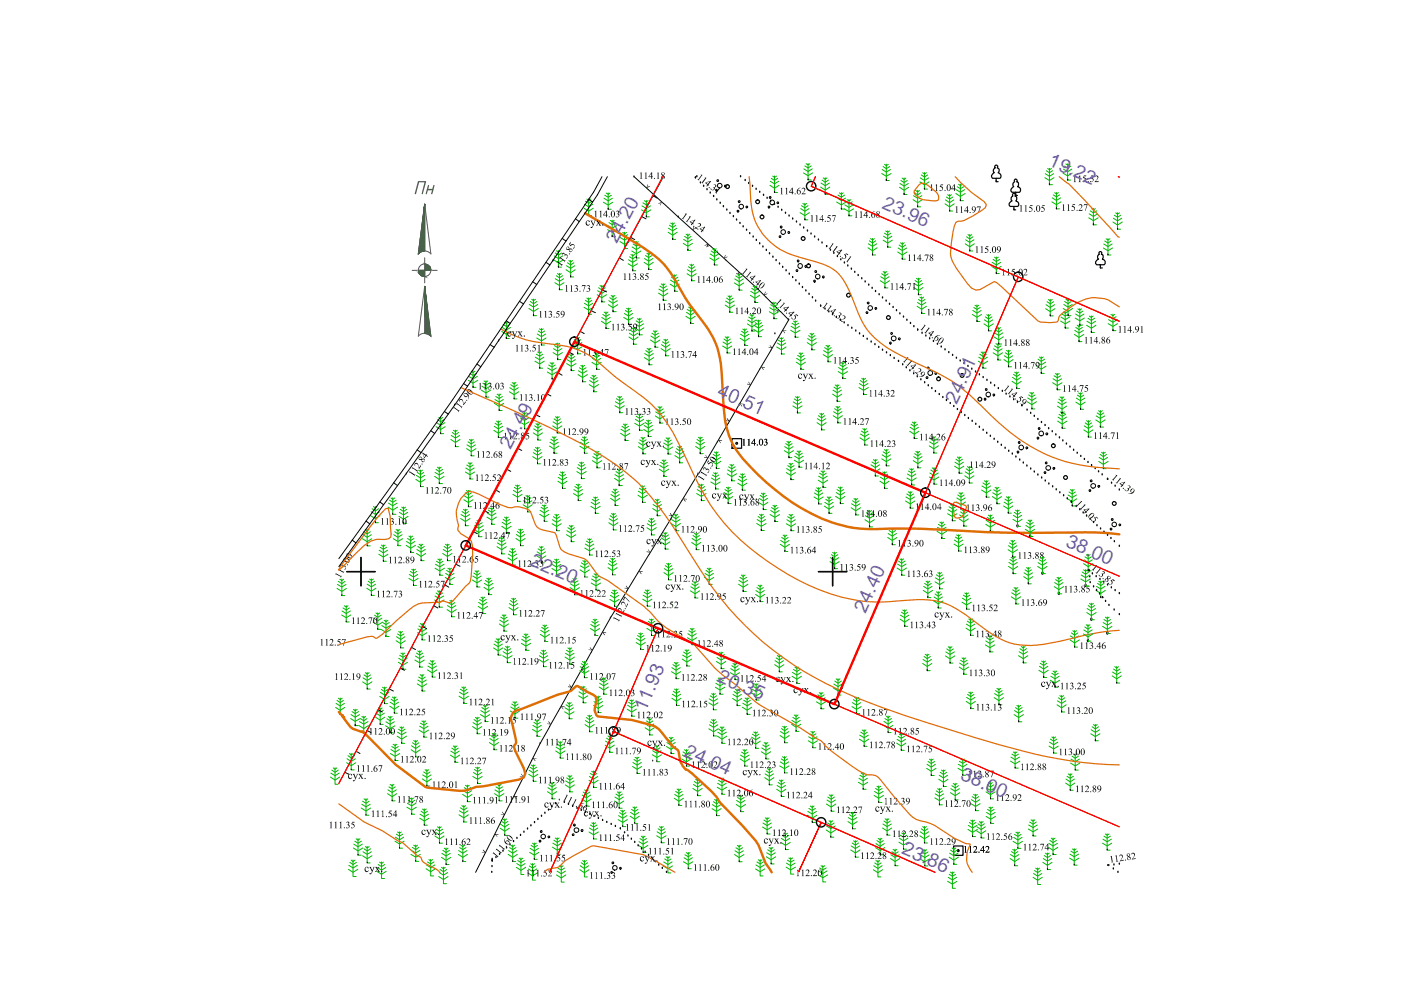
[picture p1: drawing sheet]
<svg xmlns="http://www.w3.org/2000/svg" width="297mm" height="210mm" viewBox="0 0 297 210" stroke-linecap="round" stroke-linejoin="round" font-family="sans-serif">
<defs><g id="words">
<g font-size="4.1" fill="#735cb8">
<text x="222.1" y="35.1" transform="rotate(24 222.1 35.1)">19.22</text>
<text x="186.9" y="44" transform="rotate(24 186.9 44)">23.96</text>
<text x="130.8" y="51.8" transform="rotate(-62 130.8 51.8)">24.20</text>
<text x="202.9" y="85.8" transform="rotate(-65 202.9 85.8)">24.91</text>
<text x="108.2" y="95.5" transform="rotate(-62 108.2 95.5)">24.49</text>
<text x="112.2" y="119.9" transform="rotate(23 112.2 119.9)">22.20</text>
<text x="225.8" y="115.7" transform="rotate(24 225.8 115.7)">38.00</text>
<text x="183.5" y="130.2" transform="rotate(-65 183.5 130.2)">24.40</text>
<text x="151.9" y="144.5" transform="rotate(23 151.9 144.5)">20.35</text>
<text x="136.9" y="150.9" transform="rotate(-67 136.9 150.9)">11.93</text>
<text x="144.9" y="160.2" transform="rotate(24 144.9 160.2)">24.04</text>
<text x="203.4" y="165.2" transform="rotate(24 203.4 165.2)">38.00</text>
<text x="191" y="180.9" transform="rotate(24 191 180.9)">23.86</text>
</g>
</g></defs>
<!-- layer: 82323000 -->
<path d="M134.5 37.5l12.7 11.6a388.4 388.4 0 0 1 20 18.7l-19 32.5M148 100.5l-5.8 9.6a756.4 756.4 0 0 0-25.7 44.1l-2 3.4-13.7 27.4" fill="none" stroke="#000" stroke-width=".21"/>
<g fill="#000">
<path d="M137.3 39.1l-.1 .6 .5-.2h.1l-.6 .3zM139.6 43.1l.7-.2-.3 .7 .2-.6zM147.1 48l-.1 .6 .6-.2-.7 .3zM149.4 52l.7-.2-.2 .7v-.6zM153.8 54l-.1 .7 .6-.2-.7 .3zM156 58l.8-.2-.3 .7 .1-.6zM161.4 77.9h.8l-.1 .1-.5-.1 .3 .5h-.1zM162.3 61.8l-.2 .6 .6-.1-.6 .3zM163.2 73.2l.5 .5-.1 .1-.7-.1h.6zM164.3 66l.8-.2-.3 .7 .1-.7zM166 70l.8 .1h-.7l.3 .6zM149.6 96.4l.4 .7-.7-.1 .1-.1 .5 .1z"/>
<path d="M152.4 93.3l.7 .1-.1 .1-.5-.1 .3 .6-.5-.6zM154.2 88.6l.4 .6-.1 .1-.7-.1h.6l-.3-.4zM156.9 85.6h.7h-.6l.3 .6zM158.7 80.9l.4 .7-.7-.1v-.1h.6zM137.4 116.5l.4 .6h-.7v-.2l.6 .1zM140.3 113.4l.7 .1h-.7l.3 .5zM142.1 108.8l.4 .5v.2l-.7-.2h.6l-.4-.4zM144.9 105.7l.8 .1-.1 .1-.6-.1 .4 .5-.1 .1-.4-.6zM125.1 137.2l.5 .6-.1 .1-.7-.1h.6zM127.8 134l.7 .1v.1h-.6l.4 .4-.1 .1zM132.7 124.2h.1l.4 .5-.1 .1-.7-.1h.6zM135.5 121.2h.8l-.1 .1-.5-.1 .3 .4-.1 .2z"/>
<path d="M116.3 152.9l.4 .7-.7-.1h.6l-.4-.5zM119 149.7l.8 .1-.1 .1h-.6l.3 .5-.4-.5zM120.7 145.1l.5 .5-.1 .2-.7-.1v-.2l.6 .1zM123.4 142h.7h-.6l.3 .6zM105 176.8l.7 .1v.1h-.6l.3 .5zM106.5 172.1l.4 .6h-.7l.6-.1zM109 168.8h.7v.2l-.6-.1 .4 .4-.1 .1zM110.5 164l.4 .7-.7-.1h.6zM113 160.8h.8h-.6l.3 .5v.1zM102.4 180.1l.5 .6-.1 .1-.7-.1h.6l-.3-.4z"/>
</g>
<!-- layer: SC007 -->
<g fill="none" stroke="#000" stroke-width=".25">
<path d="M155.2 93h2v2h-2zM202.2 179.4h2v2h-2z"/>
<circle cx="156.2" cy="94" r=".19"/>
<circle cx="203.2" cy="180.4" r=".19"/>
</g>
<g fill="none" stroke="#000" stroke-width=".3">
<path d="M157 37.5h.1M158 38.3h.1M158.8 38.9h.1M159.6 39.5h.1M160.3 40.1h.1M161.1 40.8h.1M161.9 41.4h.1M162.6 42h.1M163.4 42.7h.1M164.2 43.3h.1M165 43.9h.1M165.7 44.6h.1"/>
<path d="M166.5 45.2h.1M167.3 45.8h.1M168.1 46.4h.1M168.9 47.1h.1M169.6 47.7h.1M170.4 48.3h.1M171.2 49h.1M172 49.6h.1M172.7 50.2h.1M173.5 50.9h.1M174.3 51.5h.1M175.3 52.3h.1"/>
<path d="M176.1 53h.1M176.8 53.7h.1M177.5 54.4h.1M178.3 55.1h.1M179 55.8h.1M179.7 56.4h.1M180.5 57.1h.1M181.2 57.7h.1M181.9 58.4h.1M182.7 59.1h.1M183.4 59.8h.1M184.2 60.5h.1"/>
<path d="M184.9 61.1h.1M185.6 61.8h.1M186.4 62.5h.1M187.1 63.2h.1M187.9 63.8h.1M188.6 64.5h.1M189.4 65.2h.1M190.1 65.9h.1M190.8 66.5h.1M191.6 67.2h.1M192.3 67.9h.1M193 68.6h.1"/>
<path d="M193.8 69.3h.1M194.6 70h.1M195.5 70.7h.1M196.3 71.2h.1M197.1 71.8h.1M197.9 72.4h.1M198.8 73h.1M199.6 73.6h.1M200.4 74.2h.1M201.2 74.8h.1M202 75.4h.1M202.8 75.9h.1"/>
<path d="M203.6 76.5h.1M204.4 77.1h.1M205.2 77.7h.1M206 78.3h.1M206.8 78.9h.1M207.6 79.5h.1M208.4 80.1h.1M209.3 80.6h.1M210.1 81.2h.1M210.9 81.8h.1M211.7 82.4h.1M212.5 83h.1"/>
<path d="M213.3 83.6h.1M214.1 84.2h.1M214.9 84.8h.1M215.7 85.3h.1M216.7 86h.1M217.8 87h.1M218.5 87.6h.1M219.3 88.3h.1M220 88.9h.1M220.8 89.6h.1M221.6 90.2h.1M222.3 90.9h.1"/>
<path d="M223.1 91.5h.1M223.9 92.2h.1M224.6 92.8h.1M225.3 93.5h.1M226.1 94.1h.1M226.9 94.8h.1M227.6 95.5h.1M228.4 96.1h.1M229.2 96.8h.1M229.9 97.4h.1M230.7 98h.1M231.4 98.7h.1"/>
<path d="M232.2 99.4h.1M227.2 106.5h.1M228.2 107.4h.1M228.9 108.1h.1M229.7 108.8h.1M230.4 109.4h.1M231.1 110.1h.1M231.9 110.8h.1M232.6 111.5h.1M232.9 100h.1M233.3 112.1h.1M233.7 100.7h.1"/>
<path d="M234.1 112.8h.1M234.8 113.5h.1M234.8 101.6h.1M235.5 114.2h.1M235.7 102.4h.1M236.3 114.9h.1M236.4 103.1h.1M237.3 115.8h.1M237.3 103.9h.1M230.7 121h.1M231 121h.1M231.1 122.3h.1"/>
<path d="M231.1 123.5h.1M231.6 121.7h.1M231.9 124.4h.1M232.4 122.3h.1M232.5 125.2h.1M233.1 125.9h.1M233.2 122.9h.1M233.8 126.7h.1M234 123.4h.1M234.4 127.5h.1M234.8 124h.1M235.1 128.4h.1"/>
<path d="M235.6 124.6h.1M236.2 129.3h.1M236.4 125.2h.1M237.3 125.9h.1M237.3 130.3h.1M107.4 179.8h.1M108.1 179.1h.1M108.9 178.4h.1M109.6 177.8h.1M110.4 177.1h.1M111.1 176.4h.1M111.8 175.8h.1"/>
<path d="M112.6 175.1h.1M113.3 174.4h.1M114 173.7h.1M114.8 173.1h.1M115.5 172.4h.1M116.3 171.7h.1M117 171.1h.1M117.8 170.4h.1M118.6 169.6h.1M119.6 170.1h.1M120.5 170.6h.1M121.4 171h.1"/>
<path d="M122.3 171.4h.1M123.2 171.8h.1M124.1 172.3h.1M125.1 172.7h.1M125.9 173.1h.1M126.9 173.5h.1M127.8 173.9h.1M128.7 174.4h.1M129.6 174.8h.1M130.5 175.2h.1M131.5 175.7h.1M132.4 176.6h.1"/>
<path d="M133.1 177.2h.1M133.9 177.9h.1M134.6 178.6h.1M135.3 179.3h.1M104.3 185h.1M104.3 183.7h.1M104.4 182.5h.1M104.4 182.2h.1M105.2 181.8h.1M105.9 181.1h.1M106.6 180.5h.1M136 180h.1"/>
<path d="M136.8 180.7h.1M137.5 181.4h.1M138.2 182h.1M138.9 182.7h.1M139.7 183.4h.1M140.4 184.1h.1M141.3 185h.1M235.1 183.5h.1M236.1 184.2h.1M236.2 183.4h.1M237 185h.1M237.3 183.2h.1"/>
</g>
<g fill="none" stroke="#000" stroke-width=".25">
<path d="M211.2 37.8h.8l.2-.3v-.4l-.6-.5 .2-.3v-.4l-.4-.3 .1-.4-.4-.2-.2 .2 .1 .4h-.1a.63 .63 0 0 0-.1 1l-.2 .1a.67 .67 0 0 0-.2 1.1h.8v.7h.4M215 43.8h.8l.2-.3v-.4l-.7-.5 .3-.3v-.4l-.4-.3 .1-.4-.2-.2-.4 .2 .1 .4a.59 .59 0 0 0-.2 1 .77 .77 0 0 0-.4 1.2h.8v.7h.3M215.3 40.8h.9l.2-.3v-.5l-.2-.2-.5-.2 .2-.3v-.4v-.2l-.3-.1v-.4l-.2-.2-.3 .2v.4a.6 .6 0 0 0-.2 1l-.1 .1a.65 .65 0 0 0-.3 1.1h.8v.6h.4M233.3 56.1h.8l.2-.3v-.4l-.6-.5 .2-.7-.1-.2-.3-.1 .1-.4-.4-.2-.2 .2v.4a.61 .61 0 0 0-.1 1 .77 .77 0 0 0-.4 1.2h.8v.7h.4"/>
<circle cx="154.2" cy="39.6" r=".4"/>
<circle cx="160.6" cy="42.8" r=".4"/>
<circle cx="161.6" cy="46" r=".4"/>
<circle cx="170.3" cy="50.6" r=".4"/>
<circle cx="171.4" cy="56.4" r=".4"/>
<circle cx="179.9" cy="62.6" r=".4"/>
<circle cx="188.4" cy="67.3" r=".4"/>
<circle cx="204" cy="79.6" r=".4"/>
<circle cx="199" cy="80.3" r=".4"/>
<circle cx="207.8" cy="84.6" r=".4"/>
<circle cx="223.3" cy="94.5" r=".4"/>
<circle cx="225.9" cy="101.2" r=".4"/>
<circle cx="236.2" cy="106.7" r=".4"/>
</g>
<g fill="none" stroke="#00b800" stroke-width=".21">
<path d="M163.2 39.3l1 .6 1-.6M163.3 38.4l.9 .6 .9-.6M163.5 37.8l.7 .5 .7-.5M163.8 37.3l.4 .3 .4-.3M164.2 37.3v3.5h.6M170.3 36.7l1 .6 1-.6M170.4 35.8l.9 .6 .9-.6M170.6 35.2l.7 .4 .7-.4M170.9 34.7l.4 .3 .4-.3M171.3 34.7v3.4h.7M174 39.7l1 .6 .9-.6M174.1 38.8l.9 .6 .9-.6"/>
<path d="M174.3 38.2l.7 .5 .6-.5M174.5 37.7l.5 .3 .3-.3M175 37.7v3.5h.6M186.9 36.8l1 .6 1-.6M187 35.9l.9 .6 .9-.6M187.2 35.3l.7 .5 .7-.5M187.5 34.8l.4 .3 .4-.3M187.9 34.8v3.5h.7M190.7 39.7l1 .6 1-.6M190.8 38.9l.9 .6 .9-.6M191 38.3l.7 .4 .7-.4M191.3 37.8l.4 .3 .4-.3"/>
<path d="M191.7 37.7v3.5h.6M195 38.6l1 .6 1-.6M195.1 37.7l.9 .6 .9-.6M195.3 37.1l.7 .4 .7-.4M195.6 36.6l.4 .3 .4-.3M196 36.6v3.5h.6M202.9 39.6l.7 .4 .7-.4M203.2 39.1l.4 .3 .4-.3M203.6 39v3.5h.7M221.5 37.7l1 .6 1-.6M221.6 36.8l.9 .6 .9-.6M221.8 36.2l.7 .4 .7-.4"/>
<path d="M222.1 35.7l.4 .3 .4-.3M222.5 35.7v3.5h.6M225.4 36.7l1 .6 .9-.6M225.5 35.9l.9 .5 .8-.5M225.7 35.2l.7 .4 .6-.4M226 34.8l.4 .2 .4-.2M226.4 34.7v3.5h.6M117.4 55.1l1 .7 1-.7M117.5 54.3l.9 .5 .9-.5M117.6 59.9l1 .6 1-.6M117.7 53.6l.7 .5 .7-.5M117.7 59.1l.9 .5 .9-.5"/>
<path d="M117.9 58.5l.7 .4 .7-.4M118 53.2l.4 .3 .4-.3M118.2 58l.4 .3 .4-.3M118.4 53.1v3.5h.6M118.6 58v3.4h.7M120 57.2l1 .6 1-.6M120.1 56.3l.9 .6 .9-.6M120.3 55.7l.7 .5 .7-.5M120.6 55.2l.4 .3 .4-.3M121 55.2v3.5h.6M123.8 44.2l1 .6 1-.6M123.9 43.3l.9 .6 .9-.6"/>
<path d="M124.1 42.7l.7 .4 .7-.4M124.4 42.2l.4 .3 .4-.3M124.8 42.2v3.5h.6M127.9 42.9l1 .6 1-.6M128.1 42l.8 .6 .9-.6M128.2 41.4l.7 .4 .7-.4M128.5 40.9l.4 .3 .4-.3M128.8 48.7l1 .6 1-.6M128.9 47.8l.9 .6 .9-.6M128.9 40.9v3.5h.7M129.1 47.2l.7 .4 .7-.4M129.4 46.7l.4 .3 .4-.3"/>
<path d="M129.8 46.7v3.5h.7M131.4 51.2l1 .6 1-.6M131.5 50.4l.9 .5 .9-.5M131.7 49.7l.7 .5 .7-.5M132 49.3l.4 .3 .4-.3M132.4 49.2v3.5h.7M133.2 55.9l1 .6 1-.6M133.3 55.1l.9 .5 .8-.5M133.5 54.4l.7 .5 .6-.5M133.8 54l.4 .2 .4-.2M133.9 53.2l1 .6 1-.6M134 52.4l.9 .5 .9-.5"/>
<path d="M134.2 53.9v3.5h.6M134.2 51.7l.7 .5 .7-.5M134.5 51.3l.4 .2 .4-.2M134.9 51.2v3.5h.7M136 44.5l1 .6 1-.6M136.1 43.6l.9 .6 .9-.6M136.3 43l.7 .4 .7-.4M136.6 55.6l.9 .7 1-.7M136.6 42.5l.4 .3 .4-.3M136.7 54.8l.8 .6 .9-.6M136.9 54.2l.6 .4 .7-.4M137 42.5v3.5h.7"/>
<path d="M137.2 53.7l.3 .3 .5-.3M137.5 53.6v3.6h.7M141.6 49.2l1 .7 1-.7M141.7 48.4l.9 .5 .9-.5M141.9 47.8l.7 .4 .7-.4M142.2 59.4l.8 .5 .9-.5M142.2 47.3l.4 .3 .4-.3M142.4 58.8l.6 .4 .7-.4M142.6 47.2v3.6h.7M142.6 58.3l.4 .3 .4-.3M143 58.3v3.5h.7M144.9 51.6l.9 .6 1-.6"/>
<path d="M144.9 50.8l.9 .5 .9-.5M145.2 50.1l.6 .5 .7-.5M145.5 49.7l.3 .3 .5-.3M145.7 58l.9 .6 1-.6M145.8 57.2l.8 .5 .9-.5M145.8 49.6v3.5h.7M146 56.6l.6 .4 .7-.4M146.3 56.1l.3 .2 .5-.2M146.6 56v3.5h.7M150.5 54.7l1 .6 .9-.6M150.6 53.8l.9 .6 .9-.6M150.8 53.2l.7 .5 .6-.5"/>
<path d="M151 52.7l.5 .3 .3-.3M151.5 52.7v3.5h.6M155.7 60l1 .6 1-.6M155.8 59.1l.9 .6 .9-.6M156 58.5l.7 .5 .7-.5M156.3 58l.4 .3 .4-.3M156.7 58v3.5h.7M169.6 45.1l1 .6 1-.6M169.8 44.2l.8 .6 .9-.6M169.9 43.6l.7 .5 .7-.5M170.2 43.1l.4 .3 .4-.3M170.6 43.1v3.5h.7"/>
<path d="M177.4 42.8l1 .6 1-.6M177.5 42l.9 .5 .9-.5M177.7 41.4l.7 .4 .7-.4M178 40.9l.4 .3 .4-.3M178.4 40.9v3.4h.6M179 44.3l1 .6 1-.6M179.1 43.4l.9 .6 .9-.6M179.3 42.8l.7 .4 .7-.4M179.6 42.3l.4 .3 .4-.3M180 42.3v3.5h.6M184 52.5l1 .7 1-.7M184.1 51.7l.9 .5 .9-.5"/>
<path d="M184.3 51.1l.7 .4 .7-.4M184.6 50.6l.4 .3 .4-.3M185 50.5v3.6h.6M186.6 59.5l1 .7 1-.7M186.7 58.7l.9 .5 .9-.5M186.9 58l.7 .5 .7-.5M187.2 50.9l1 .6 1-.6M187.2 57.6l.4 .3 .4-.3M187.3 50.1l.9 .5 .9-.5M187.5 49.4l.7 .5 .7-.5M187.6 57.5v3.5h.7M187.8 49l.4 .2 .4-.2"/>
<path d="M188.2 48.9v3.5h.6M190.3 53.4l1 .7 1-.7M190.4 52.6l.9 .5 .9-.5M190.6 51.9l.7 .5 .7-.5M190.9 51.5l.4 .3 .4-.3M191.3 51.4v3.5h.6M193.6 42.3l1 .7 .9-.7M193.7 41.5l.9 .5 .9-.5M193.9 40.9l.7 .4 .6-.4M194 59.5l.7 .4 .7-.4M194.1 40.4l.5 .3 .3-.3M194.3 59l.4 .3 .4-.3"/>
<path d="M194.6 40.3v3.6h.6M194.7 59v3.5h.7M200.4 43.2l.9 .7 1-.7M200.4 42.4l.9 .6 .9-.6M200.7 41.8l.6 .4 .7-.4M200.9 41.3l.4 .3 .4-.3M201.3 41.2v3.5h.7M202.6 41l1 .7 1-.7M202.7 40.2l.9 .6 .9-.6M204.6 51.7l1 .6 1-.6M204.7 50.8l.9 .6 .9-.6M204.9 50.2l.7 .5 .7-.5"/>
<path d="M205.2 49.7l.4 .3 .4-.3M205.6 49.7v3.5h.6M210.3 56.5l.9 .6 1.1-.6M210.4 55.6l.8 .6 1-.6M210.6 55l.6 .5 .8-.5M210.9 54.5l.3 .3 .5-.3M211.2 54.5v3.5h.7M223 42.8l1 .6 1-.6M223.1 42l.9 .5 .9-.5M223.3 41.3l.7 .4 .7-.4M223.6 40.9l.4 .2 .4-.2M224 40.8v3.5h.6"/>
<path d="M230.8 46.2l1 .6 1-.6M230.9 45.3l.9 .6 .9-.6M231.1 44.7l.7 .4 .7-.4M231.4 44.2l.4 .3 .4-.3M231.8 44.2v3.5h.7M233.9 52.6l1 .6 1-.6M234 51.7l.9 .6 .9-.6M234.2 51.1l.7 .4 .7-.4M234.5 50.6l.4 .3 .4-.3M234.9 50.6v3.5h.6M236 47.1l.9 .6 1.1-.6M236.1 46.3l.8 .5 .9-.5"/>
<path d="M236.3 45.6l.6 .5 .7-.5M236.6 45.1l.3 .3 .5-.3M236.9 45.1v3.5h.7M99.4 79.8l.9 .5 .9-.5M99.6 79.2l.7 .4 .7-.4M99.9 78.7l.4 .3 .4-.3M100.3 78.7v3.4h.6M106.4 70.3l1 .6 1-.6M106.5 69.4l.9 .6 .8-.6M106.7 68.8l.7 .4 .7-.4M107 68.3l.4 .3 .4-.3M107.4 68.3v3.5h.6"/>
<path d="M112.1 65.4l1 .6 1-.6M112.2 64.6l.9 .5 .9-.5M112.4 63.9l.7 .5 .7-.5M112.7 63.5l.4 .3 .4-.3M113.1 63.4v3.5h.6M113.4 76.6l1 .6 1-.6M113.5 75.7l.9 .6 .9-.6M113.7 75.1l.7 .4 .7-.4M113.8 71.7l1 .6 1-.6M113.9 70.8l.9 .6 .9-.6M114 74.6l.4 .3 .4-.3M114.1 70.2l.7 .4 .7-.4"/>
<path d="M114.4 69.7l.4 .3 .4-.3M114.4 74.6v3.5h.7M114.8 69.6v3.6h.6M116 78.9l1.1 .6 .9-.6M116.1 78l1 .6 .8-.6M116.3 77.4l.8 .4 .6-.4M116.6 76.9l.5 .3 .3-.3M117.1 76.8v3.5h.6M117.3 74.8l.9 .6 1.1-.6M117.3 73.9l.9 .6 .9-.6M117.6 73.3l.6 .4 .7-.4M117.9 72.8l.3 .3 .5-.3"/>
<path d="M118.2 72.7v3.5h.7M120.1 77.1l1 .6 1-.6M120.2 76.2l.9 .6 .9-.6M120.4 75.6l.7 .5 .7-.5M120.7 75.1l.4 .3 .4-.3M121.1 75.1v3.5h.7M121.5 73.5l1 .6 .9-.6M121.5 72.6l1 .6 .9-.6M121.8 72l.7 .5 .6-.5M122 71.5l.5 .3 .4-.3M122.5 71.5v3.5h.6M122.6 79.4l.9 .7 1-.7"/>
<path d="M122.6 78.6l.9 .6 1-.6M122.9 78l.6 .4 .7-.4M123.1 77.5l.4 .3 .5-.3M123.5 77.4v3.5h.7M123.8 65.2l1 .5 1-.5M123.9 64.3l.9 .6 .9-.6M124.1 63.7l.7 .4 .7-.4M124.4 63.2l.4 .3 .4-.3M124.8 63.2v3.4h.6M125.5 79.6l.4 .3 .4-.3M125.5 76.8l1 .6 1-.6M125.6 76l.9 .5 .9-.5"/>
<path d="M125.8 75.4l.7 .4 .7-.4M125.9 79.5v3.6h.6M126.1 74.9l.4 .3 .4-.3M126.5 74.8v3.5h.6M126.6 62.5l1 .6 1-.6M126.7 61.6l.9 .6 .9-.6M126.9 61l.7 .5 .7-.5M127.2 60.5l.4 .3 .4-.3M127.5 68.1l1 .6 1-.6M127.6 67.3l.9 .6 .9-.6M127.6 60.5v3.5h.6M127.8 66.7l.7 .4 .7-.4"/>
<path d="M128.1 66.2l.4 .3 .4-.3M128.5 66.1v3.5h.6M129 64.6l1 .6 1-.6M129.1 63.8l.9 .5 .9-.5M129.3 63.1l.7 .5 .7-.5M129.6 62.7l.4 .2 .4-.2M130 62.6v3.5h.6M132.2 67.3l1.1 .6 .9-.6M132.4 66.5l.9 .5 .9-.5M132.6 65.8l.7 .5 .6-.5M132.8 65.4l.5 .2 .3-.2M133.3 65.3v3.5h.6"/>
<path d="M133.4 71.5l.9 .6 1-.6M133.4 70.7l.9 .5 .9-.5M133.6 70l.7 .4 .7-.4M133.9 69.5l.4 .3 .4-.3M134.3 69.5v3.5h.7M134.6 69.5l1 .6 .9-.6M134.7 68.7l.9 .5 .8-.5M134.9 68l.7 .5 .6-.5M135.1 67.6l.5 .2 .3-.2M135.6 67.5v3.5h.6M136.6 75.8l1 .7 1-.7M136.7 75l.9 .5 .9-.5"/>
<path d="M136.9 74.3l.7 .5 .7-.5M137.2 73.9l.4 .3 .4-.3M137.6 73.8v3.5h.7M137.9 72.1l1 .6 1-.6M138 71.2l.9 .6 .9-.6M138.2 70.7l.7 .4 .7-.4M138.5 70.1l.4 .3 .4-.3M138.9 70.1v3.5h.6M139.6 62.1l1 .7 1-.7M139.7 61.3l.9 .5 .9-.5M139.9 60.7l.7 .4 .7-.4M140.2 73.9l.9 .6 1-.6"/>
<path d="M140.2 60.2l.4 .3 .4-.3M140.3 73.1l.8 .6 .9-.6M140.5 72.5l.6 .4 .7-.4M140.6 60.2v3.5h.7M140.8 72l.3 .3 .5-.3M141.1 71.9v3.5h.7M142.1 60.2l.9 .7 1-.7M145.4 67.1l1 .6 1-.6M145.5 66.2l.9 .6 .9-.6M145.7 65.6l.7 .4 .7-.4M146 65.1l.4 .3 .4-.3M146.4 65.1v3.5h.7"/>
<path d="M153.2 73.4l1 .6 1-.6M153.3 72.5l.9 .6 .9-.6M153.5 71.9l.7 .4 .7-.4M153.8 64.7l.9 .6 1-.6M153.8 71.4l.4 .3 .4-.3M153.8 63.8l.9 .6 1-.6M154.1 63.2l.6 .5 .7-.5M154.2 71.4v3.4h.6M154.3 62.7l.4 .3 .5-.3M154.7 62.7v3.5h.7M156.9 71.7l1 .6 1-.6M157 70.9l.9 .5 .9-.5"/>
<path d="M157.2 70.2l.7 .5 .7-.5M157.5 69.8l.4 .3 .4-.3M157.9 69.7v3.5h.6M158.5 68.7l.9 .6 1-.6M158.5 67.9l.9 .5 .9-.5M158.8 67.2l.6 .4 .7-.4M159 66.7l.4 .3 .4-.3M159.1 62.6l1 .6 1-.6M159.2 61.8l.9 .5 .9-.5M159.4 61.1l.7 .5 .7-.5M159.4 66.7v3.5h.7M159.7 60.7l.4 .3 .4-.3"/>
<path d="M159.8 69.9l1 .6 1-.6M159.9 69l.9 .6 .9-.6M160.1 60.6v3.5h.6M160.1 68.4l.7 .4 .7-.4M160.4 67.9l.4 .3 .4-.3M160.8 67.9v3.5h.7M163.1 66.1l1 .6 1-.6M163.2 65.2l.9 .6 .9-.6M163.4 64.6l.7 .4 .7-.4M163.7 64.1l.4 .3 .4-.3M164.1 64.1v3.5h.6M164.7 73.6l1 .6 1-.6"/>
<path d="M164.8 72.7l.9 .6 .9-.6M165 72.1l.7 .4 .7-.4M165.3 71.6l.4 .3 .4-.3M165.7 71.6v3.5h.6M167.6 70l1 .6 1-.6M167.7 69.2l.9 .5 .9-.5M167.9 68.5l.7 .5 .7-.5M168.2 68.1l.4 .2 .4-.2M168.6 68v3.5h.6M168.8 76.8l1 .6 1-.6M168.9 76l.9 .5 .9-.5M169.1 75.4l.7 .4 .7-.4"/>
<path d="M169.4 74.8l.4 .3 .4-.3M169.8 74.8v3.5h.6M171.2 72.6l.9 .7 1-.7M171.2 71.8l.9 .5 .9-.5M171.5 71.2l.6 .4 .7-.4M171.7 70.7l.4 .3 .5-.3M172.1 70.7v3.5h.7M174.5 75.2l1.1 .6 .9-.6M174.6 74.3l1 .6 .8-.6M174.8 73.7l.8 .5 .6-.5M175.1 73.2l.5 .3 .3-.3M175.6 73.2v3.5h.6"/>
<path d="M177.7 78.8l1 .6 1-.6M177.8 77.9l.9 .6 .9-.6M178 77.3l.7 .5 .7-.5M178.3 76.8l.4 .3 .4-.3M178.7 76.8v3.5h.6M193.7 61l1 .6 1-.6M193.8 60.1l.9 .6 .9-.6M194.4 64.9l1 .7 1-.7M194.5 64.1l.9 .6 .9-.6M194.7 63.5l.7 .4 .7-.4M195 63l.4 .3 .4-.3M195.4 62.9v3.6h.6"/>
<path d="M206.2 66.7l.9 .6 1-.6M206.2 65.8l.9 .6 .9-.6M206.5 65.2l.6 .4 .7-.4M206.7 64.7l.4 .3 .4-.3M207.1 64.6v3.6h.7M207.4 76.6l1 .6 1-.6M207.5 75.7l.9 .6 .9-.6M207.7 75.1l.7 .5 .7-.5M208 74.6l.4 .3 .4-.3M208.4 74.6v3.5h.7M208.6 68.7l1 .6 1-.6M208.7 67.8l.9 .6 .9-.6"/>
<path d="M208.9 67.2l.7 .4 .7-.4M209.2 66.7l.4 .3 .4-.3M209.6 66.7v3.4h.6M210.6 74.8l1 .6 1-.6M210.7 74l.9 .5 .9-.5M210.7 71.4l1.1 .7 .9-.7M210.8 70.6l1 .5 .8-.5M210.9 73.3l.7 .5 .7-.5M211 69.9l.8 .5 .6-.5M211.2 72.9l.4 .3 .4-.3M211.3 69.5l.5 .3 .3-.3M211.6 72.8v3.5h.6"/>
<path d="M211.8 69.4v3.5h.6M212.9 76.2l.9 .7 1-.7M212.9 75.4l.9 .6 .9-.6M213.1 74.8l.7 .4 .7-.4M213.4 74.3l.4 .3 .4-.3M213.8 74.3v3.5h.7M214.9 79.4l.7 .4 .6-.4M215.1 78.9l.5 .3 .3-.3M215.6 78.9v3.5h.6M219.8 77.6l1 .7 1-.7M219.9 76.8l.9 .5 .9-.5M220.1 76.2l.7 .4 .7-.4"/>
<path d="M220.4 75.7l.4 .3 .4-.3M220.8 75.6v3.6h.6M221.7 65.4l1 .7 1-.7M221.8 64.6l.9 .6 .9-.6M222 64l.7 .4 .7-.4M222.3 63.5l.4 .3 .4-.3M222.7 63.5v3.5h.6M223.5 79.7l.7 .4 .7-.4M223.8 79.2l.4 .3 .4-.3M224.2 79.2v3.4h.6M224.9 68.1l.9 .6 1.1-.6M225 67.2l.8 .6 1-.6"/>
<path d="M225.2 66.6l.6 .4 .8-.4M225.4 65.4l1 .6 1-.6M225.5 66.1l.3 .3 .5-.3M225.6 64.6l.8 .5 .9-.5M225.7 63.9l.7 .5 .7-.5M225.8 66.1v3.5h.7M226 63.5l.4 .3 .4-.3M226.4 63.4v3.5h.7M227.8 70.9l1 .6 1-.6M227.9 70.1l.9 .5 .9-.5M228 67.4l.9 .6 1-.6M228 66.6l.9 .5 .9-.5"/>
<path d="M228.1 69.4l.7 .5 .7-.5M228.3 66l.6 .4 .7-.4M228.4 69l.4 .3 .4-.3M228.5 65.5l.4 .2 .4-.2M228.8 68.9v3.5h.6M228.9 65.4v3.5h.7M230.4 69l1 .6 1-.6M230.5 68.1l.9 .6 .9-.6M230.7 67.5l.7 .4 .7-.4M231 67l.4 .3 .4-.3M231.4 67v3.5h.6M235 68.6l1 .6 .9-.6"/>
<path d="M235 67.8l1 .5 .9-.5M235.2 67.1l.8 .5 .6-.5M235.5 66.7l.5 .2 .3-.2M236 66.6v3.5h.6M88.8 99.7l.4 .3 .4-.3M89.2 99.7v3.5h.6M92.5 90.5l.9 .6 1-.6M92.5 99.5l.6 .5 .8-.5M92.5 89.6l.9 .6 .9-.6M92.8 89l.6 .4 .7-.4M92.8 99.1l.3 .3 .5-.3M93 88.5l.4 .3 .5-.3"/>
<path d="M93.1 99v3.5h.7M93.4 88.5v3.4h.7M95.6 93.2l1 .6 .9-.6M95.7 92.3l.9 .6 .9-.6M95.9 91.7l.7 .5 .6-.5M96.1 91.2l.5 .3 .3-.3M96.6 91.2v3.5h.6M98.8 99.2l.9 .6 .8-.6M98.9 95.1l1 .7 1-.7M99 98.6l.7 .4 .6-.4M99 94.3l.9 .6 .9-.6M99.2 93.7l.7 .4 .7-.4"/>
<path d="M99.3 98.1l.4 .3 .4-.3M99.3 80.6l1 .6 1-.6M99.5 93.2l.4 .3 .4-.3M99.7 98.1v3.5h.6M99.9 93.1v3.5h.6M102.1 82.7l.9 .6 1-.6M102.2 81.9l.8 .5 .9-.5M102.4 81.2l.6 .5 .7-.5M102.6 80.8l.4 .2 .4-.2M103 80.7v3.5h.7M104.7 91.2l1 .7 1-.7M104.8 90.4l.9 .5 .9-.5"/>
<path d="M104.8 85.5l1 .6 1-.6M104.9 84.7l.9 .6 .9-.6M105 89.7l.7 .5 .7-.5M105.1 84.1l.7 .4 .7-.4M105.3 89.3l.4 .3 .4-.3M105.4 83.6l.4 .3 .4-.3M105.7 89.2v3.6h.6M105.8 83.5v3.5h.7M108 83.1l1 .6 1-.6M108.1 82.2l.9 .6 .9-.6M108.3 81.6l.7 .4 .7-.4M108.6 81.1l.4 .3 .4-.3"/>
<path d="M109 81.1v3.5h.6M110.2 89.5l1 .5 1-.5M110.3 88.6l.9 .6 .9-.6M110.5 88l.7 .4 .7-.4M110.8 87.5l.4 .3 .4-.3M111.2 87.4v3.5h.6M112.9 96.8l1.1 .7 .9-.7M113.1 91.8l.9 .6 1-.6M113.1 96l.9 .5 .9-.5M113.2 90.9l.8 .6 .9-.6M113.2 95.3l.8 .5 .6-.5M113.4 90.3l.6 .5 .7-.5"/>
<path d="M113.5 94.9l.5 .3 .3-.3M113.6 89.8l.4 .3 .4-.3M114 94.8v3.5h.6M114 89.8v3.5h.7M116.5 94.6l1 .6 1-.6M116.6 93.8l.9 .5 .9-.5M116.8 93.1l.7 .5 .7-.5M117.1 92.6l.4 .3 .4-.3M117.2 90.3l1 .6 .9-.6M117.3 89.5l.9 .5 .8-.5M117.5 88.8l.7 .5 .6-.5M117.5 92.6v3.5h.6"/>
<path d="M117.8 88.3l.4 .3 .4-.3M118.2 88.3v3.5h.6M122.3 100l1 .6 1-.6M122.4 99.1l.9 .6 .9-.6M122.6 98.5l.7 .4 .7-.4M122.9 98l.4 .3 .4-.3M122.9 94.6l1 .6 1-.6M123 93.8l.9 .5 .9-.5M123.2 93.1l.7 .5 .7-.5M123.3 98v3.5h.7M123.5 92.7l.4 .2 .4-.2M123.9 92.6v3.5h.6"/>
<path d="M124.9 81.5l1 .7 1-.7M125 80.7l.9 .5 .9-.5M125.2 80.1l.7 .4 .7-.4M125.6 97.7l1 .6 1-.6M125.7 96.8l.9 .6 .9-.6M125.9 96.2l.7 .4 .7-.4M126.2 95.7l.4 .3 .4-.3M126.6 95.7v3.5h.7M130.4 86l1 .6 1-.6M130.5 85.2l.9 .5 .9-.5M130.6 100l.7 .4 .7-.4M130.7 84.5l.7 .5 .7-.5"/>
<path d="M130.9 99.5l.4 .3 .4-.3M131 84.1l.4 .2 .4-.2M131.3 99.4v3.6h.7M131.4 84v3.5h.6M131.6 91.9l.9 .6 1.1-.6M131.7 91l.8 .6 1-.6M131.9 90.4l.6 .4 .8-.4M132.2 89.9l.3 .3 .5-.3M132.5 89.9v3.5h.7M134.6 89.7l1 .6 1-.6M134.7 88.9l.9 .6 .9-.6M134.9 88.3l.7 .4 .7-.4"/>
<path d="M135.2 87.8l.4 .3 .4-.3M135.3 94.7l1 .6 1-.6M135.4 93.9l.9 .5 .9-.5M135.6 87.8v3.4h.6M135.6 93.3l.7 .4 .7-.4M135.9 92.8l.4 .2 .4-.2M136.3 92.7v3.5h.6M136.5 91.1l1 .6 1-.6M136.6 90.2l.9 .6 .8-.6M136.8 89.6l.7 .4 .7-.4M137.1 89.1l.4 .3 .4-.3M137.5 89.1v3.4h.6"/>
<path d="M138.9 88.2l1 .6 1-.6M139 87.3l.9 .6 .9-.6M139.2 86.7l.7 .5 .7-.5M139.5 86.2l.4 .3 .4-.3M139.8 99.5l1 .6 1-.6M139.9 98.7l.9 .5 .8-.5M139.9 86.2v3.5h.6M140.1 98l.7 .5 .7-.5M140.4 97.5l.4 .3 .4-.3M140.6 94.8l1 .6 1-.6M140.7 93.9l.9 .6 .9-.6M140.8 97.5v3.5h.6"/>
<path d="M140.9 93.3l.7 .5 .7-.5M141.2 92.8l.4 .3 .4-.3M141.6 92.8v3.5h.7M143.1 96.6l1 .6 1-.6M143.2 95.8l.9 .6 .9-.6M143.4 95.1l.7 .5 .7-.5M143.7 94.7l.4 .3 .4-.3M144.1 94.6v3.5h.6M147.5 94.7l1 .6 .9-.6M147.6 93.8l.9 .6 .9-.6M147.8 93.2l.7 .4 .6-.4M148.1 92.7l.4 .3 .4-.3"/>
<path d="M148.5 92.7v3.5h.6M150.9 97.8l1 .6 1-.6M151 97l.9 .5 .9-.5M151.2 96.4l.7 .4 .7-.4M151.5 95.8l.4 .3 .4-.3M151.9 95.8v3.5h.6M154.3 99.6l.9 .6 .8-.6M154.5 99l.7 .4 .7-.4M154.8 98.5l.4 .3 .4-.3M155.2 98.5v3.4h.6M166.3 95.5l1 .6 .9-.6M166.4 94.7l.9 .6 .8-.6"/>
<path d="M166.6 94.1l.7 .4 .6-.4M166.8 99.4l.9 .5 .9-.5M166.8 93.6l.5 .3 .3-.3M167 98.7l.7 .4 .7-.4M167.3 93.6v3.4h.6M167.3 98.3l.4 .2 .4-.2M167.7 98.2v3.5h.6M168.1 86.1l1 .6 1-.6M168.2 85.2l.9 .6 .9-.6M168.4 84.6l.7 .4 .7-.4M168.4 97.6l1 .6 1-.6M168.5 96.7l.9 .6 .9-.6"/>
<path d="M168.7 84.1l.4 .3 .4-.3M168.7 96.1l.7 .5 .7-.5M169 95.6l.4 .3 .4-.3M169.1 84.1v3.4h.6M169.4 95.6v3.5h.7M173.2 89.6l1 .7 1-.7M173.3 88.8l.9 .5 .9-.5M173.5 88.1l.7 .5 .7-.5M173.8 87.7l.4 .3 .4-.3M174.1 99.9l.4 .3 .4-.3M174.2 87.6v3.5h.6M174.5 99.8v3.5h.6"/>
<path d="M176.5 83.6l1 .6 1-.6M176.6 82.7l.9 .6 .9-.6M176.7 88.1l.9 .7 1-.7M176.7 87.3l.9 .5 .9-.5M176.8 82.1l.7 .5 .7-.5M177 86.7l.6 .4 .7-.4M177.1 81.6l.4 .3 .4-.3M177.2 86.2l.4 .3 .5-.3M177.5 81.6v3.5h.6M177.6 86.1v3.6h.7M182.1 82.2l1 .6 1-.6M182.2 81.3l.9 .6 .9-.6"/>
<path d="M182.3 92.8l1 .7 1-.7M182.4 80.7l.7 .5 .7-.5M182.5 92l.8 .6 .9-.6M182.6 91.4l.7 .4 .7-.4M182.7 80.2l.4 .3 .4-.3M182.9 90.9l.4 .3 .4-.3M183.1 80.2v3.5h.7M183.3 90.8v3.6h.7M184.6 99.4l1 .6 1-.6M184.7 98.6l.9 .5 .9-.5M184.9 98l.7 .4 .7-.4M185.2 97.5l.4 .2 .4-.2"/>
<path d="M185.6 97.4v3.5h.6M186.9 97.3l1 .6 1-.6M187 96.4l.9 .6 .9-.6M187.2 95.8l.7 .4 .7-.4M187.5 95.3l.4 .3 .4-.3M187.9 95.3v3.5h.7M192.6 99.9l.7 .4 .7-.4M192.9 91.4l.9 .7 1-.7M192.9 99.4l.4 .3 .4-.3M193 90.6l.8 .5 .9-.5M193.2 90l.6 .4 .7-.4M193.3 99.4v3.4h.6"/>
<path d="M193.4 89.5l.4 .3 .4-.3M193.6 97.7l1 .6 1-.6M193.7 96.8l.9 .6 .9-.6M193.8 89.5v3.5h.7M193.9 96.2l.7 .4 .7-.4M194.2 95.7l.4 .3 .4-.3M194.6 95.7v3.5h.6M197 94.5l1 .7 1-.7M197.1 93.7l.9 .5 .9-.5M197.3 93l.7 .5 .7-.5M197.4 99.7l.6 .4 .8-.4M197.6 92.6l.4 .3 .4-.3"/>
<path d="M197.7 99.2l.3 .3 .5-.3M198 92.5v3.6h.6M198 99.1v3.6h.7M202.4 98.8l1 .6 .9-.6M202.5 98l.9 .6 .9-.6M202.7 97.4l.7 .4 .6-.4M203 96.9l.4 .3 .4-.3M203.4 96.9v3.4h.6M204.9 99.4l.6 .5 .7-.5M205.1 98.9l.4 .3 .4-.3M205.5 98.9v3.5h.7M214.6 80.9l1 .6 .9-.6"/>
<path d="M214.7 80l.9 .6 .9-.6M217.8 85.2l1 .6 1-.6M217.9 84.4l.9 .5 .9-.5M218.1 83.7l.7 .5 .7-.5M218.4 83.2l.4 .3 .4-.3M218.8 83.2v3.5h.6M223.2 81.2l1 .5 1-.5M223.3 80.3l.9 .6 .9-.6M224.2 86.1l1 .6 .9-.6M224.2 89.3l1 .6 1-.6M224.3 85.3l.9 .5 .9-.5M224.3 88.4l.9 .6 .9-.6"/>
<path d="M224.5 84.6l.7 .5 .6-.5M224.5 87.8l.7 .5 .7-.5M224.7 84.2l.5 .3 .4-.3M224.8 87.3l.4 .3 .4-.3M225.2 84.1v3.5h.6M225.2 87.3v3.5h.6M228.1 85.3l1 .6 1-.6M228.2 84.4l.9 .6 .9-.6M228.4 83.8l.7 .4 .7-.4M228.7 83.3l.4 .3 .4-.3M229.1 83.3v3.5h.6M229.8 91.1l1 .7 .9-.7"/>
<path d="M229.9 90.3l.9 .5 .8-.5M230.1 89.7l.7 .4 .6-.4M230.4 89.2l.4 .3 .4-.3M230.8 89.2v3.5h.6M232.3 89l1 .7 1-.7M232.4 88.2l.9 .5 .9-.5M232.6 87.5l.7 .5 .7-.5M232.9 87.1l.4 .3 .4-.3M233 97.8l.9 .7 1.1-.7M233 97l.9 .5 .9-.5M233.3 96.4l.6 .4 .7-.4M233.3 87v3.6h.7"/>
<path d="M233.6 95.9l.3 .3 .5-.3M233.9 95.8v3.6h.7M76.8 114.2l1.1 .7 .9-.7M77 113.4l.9 .5 .8-.5M77.1 112.7l.8 .5 .6-.5M77.4 112.3l.5 .3 .3-.3M77.9 112.2v3.5h.6M78.6 109.3l1 .6 1-.6M78.7 108.5l.9 .6 .9-.6M78.9 107.9l.7 .4 .7-.4M79.2 107.4l.4 .3 .4-.3M79.6 107.4v3.4h.6"/>
<path d="M80.3 117.5l1 .6 1-.6M80.4 116.7l.9 .5 .9-.5M80.6 116l.7 .5 .7-.5M80.9 115.6l.4 .3 .4-.3M81.3 115.5v3.5h.6M82.3 107.5l1 .7 1-.7M82.4 106.7l.9 .5 .9-.5M82.6 106l.7 .5 .7-.5M82.9 105.6l.4 .3 .4-.3M83.3 105.5v3.6h.6M83.4 114.2l1 .6 1-.6M83.5 113.4l.9 .5 .9-.5"/>
<path d="M83.7 112.7l.7 .5 .7-.5M84 112.3l.4 .3 .4-.3M84.4 112.2v3.5h.6M84.6 109.5l1 .6 .9-.6M84.7 108.6l.9 .6 .8-.6M84.9 108l.7 .5 .6-.5M85.2 107.5l.4 .3 .4-.3M85.6 107.5v3.5h.6M86.1 115.6l1 .6 1-.6M86.2 114.8l.9 .6 .9-.6M86.4 114.2l.7 .4 .7-.4M86.7 113.7l.4 .3 .4-.3"/>
<path d="M87.1 113.6v3.5h.6M88.2 101.6l1 .7 .9-.7M88.3 100.8l.9 .5 .8-.5M88.3 117.3l1 .7 1-.7M88.4 116.5l.9 .6 .9-.6M88.5 100.2l.7 .4 .6-.4M88.6 115.9l.7 .4 .7-.4M88.9 115.4l.4 .3 .4-.3M89.3 115.4v3.5h.6M92.2 101l.9 .6 1-.6M92.2 100.2l.9 .5 1-.5M92.3 119.6l1 .6 .8-.6"/>
<path d="M92.5 119l.8 .4 .6-.4M92.8 118.5l.5 .3 .3-.3M93.3 118.5v3.5h.6M93.9 117.3l1 .7 .9-.7M94 116.5l.9 .6 .9-.6M94.1 115.9l.8 .4 .6-.4M94.4 115.4l.5 .3 .4-.3M94.9 115.4v3.5h.6M97.7 109.9l1 .7 1-.7M97.7 109.1l1 .5 .9-.5M98 108.5l.7 .4 .7-.4M98.3 108l.4 .3 .4-.3"/>
<path d="M98.3 106l1 .6 1-.6M98.4 105.1l.9 .6 .9-.6M98.6 104.5l.7 .4 .7-.4M98.7 100.1l1 .6 .9-.6M98.7 108v3.5h.6M98.9 104l.4 .3 .4-.3M99.3 104v3.4h.6M100.5 112.3l1 .6 1-.6M100.6 111.5l.9 .5 .9-.5M100.8 110.8l.7 .5 .7-.5M101.1 110.4l.4 .2 .4-.2M101.5 110.3v3.5h.7"/>
<path d="M103.3 109.6l1 .7 .9-.7M103.3 108.8l1 .5 .9-.5M103.5 108.2l.8 .4 .6-.4M103.8 107.7l.5 .3 .3-.3M104.3 107.7v3.5h.6M105.4 115.9l1 .6 1-.6M105.5 115.1l.9 .6 .9-.6M105.7 114.5l.7 .4 .7-.4M106 114l.4 .3 .4-.3M106.4 113.9v3.5h.6M106.4 111.6l1 .6 1-.6M106.5 110.7l.9 .6 .9-.6"/>
<path d="M106.7 110.1l.7 .5 .7-.5M107 109.6l.4 .3 .4-.3M107.4 109.6v3.5h.6M107.7 118.3l1 .6 .9-.6M107.8 117.5l.9 .5 .9-.5M108 116.8l.7 .5 .6-.5M108.3 116.3l.4 .3 .4-.3M108.7 116.3v3.5h.6M108.8 104.8l.9 .6 1-.6M108.8 104l.9 .5 .9-.5M109.1 103.3l.6 .5 .7-.5M109.3 102.9l.4 .3 .4-.3"/>
<path d="M109.4 114.2l1 .6 .9-.6M109.5 113.3l.9 .6 .9-.6M109.7 112.7l.7 .5 .6-.5M109.7 102.8v3.5h.7M110 112.2l.4 .3 .4-.3M110.4 112.2v3.5h.6M110.9 107l1 .7 1-.7M111 106.2l.9 .5 .9-.5M111.2 105.5l.7 .5 .7-.5M111.5 105.1l.4 .3 .4-.3M111.9 105v3.5h.6M113.8 117.9l1 .5 .9-.5"/>
<path d="M113.9 117l.9 .6 .9-.6M114.1 116.4l.7 .4 .6-.4M114.4 115.9l.4 .3 .3-.3M114.4 109.1l1 .5 1-.5M114.5 108.2l.9 .6 .9-.6M114.7 107.6l.7 .4 .7-.4M114.8 115.8v3.5h.6M115 107.1l.4 .3 .4-.3M115.4 107.1v3.4h.6M117.1 111l.9 .6 1-.6M117.1 119.7l.9 .5 .9-.5M117.1 110.2l.9 .5 .9-.5"/>
<path d="M117.3 119l.7 .5 .7-.5M117.3 109.6l.7 .4 .7-.4M117.6 118.6l.4 .3 .4-.3M117.6 109.1l.4 .2 .4-.2M118 118.5v3.5h.6M118 109.1v3.4h.7M118.3 102l1 .7 .9-.7M118.4 101.2l.9 .6 .8-.6M118.6 100.6l.7 .4 .6-.4M118.8 100.1l.5 .3 .3-.3M119.3 100v3.5h.6M120.1 113.4l1 .6 1-.6"/>
<path d="M120.2 112.5l.9 .6 .9-.6M120.4 111.9l.7 .5 .7-.5M120.7 111.4l.4 .3 .4-.3M121.1 111.4v3.5h.7M121.6 104.6l1 .6 1-.6M121.7 103.8l.9 .6 .9-.6M121.9 103.2l.7 .4 .7-.4M122.2 102.7l.4 .3 .4-.3M122.6 102.6v3.5h.6M123.1 120l.9 .5 .9-.5M123.3 119.3l.7 .5 .7-.5M123.6 118.9l.4 .3 .4-.3"/>
<path d="M124 118.8v3.5h.6M124 116.2l1 .6 1-.6M124.1 115.4l.9 .5 .9-.5M124.3 114.7l.7 .4 .7-.4M124.6 114.3l.4 .2 .4-.2M125 114.2v3.5h.6M125.3 107.4l.9 .6 1.1-.6M125.3 106.5l.9 .6 .9-.6M125.6 105.9l.6 .4 .7-.4M125.9 105.4l.3 .3 .5-.3M126.2 105.4v3.4h.7M129 119.5l.9 .6 .9-.6"/>
<path d="M129.1 110.8l.9 .7 1-.7M129.2 110l.8 .5 .9-.5M129.2 118.9l.7 .4 .7-.4M129.4 109.3l.6 .5 .7-.5M129.5 105.7l.9 .6 1-.6M129.5 118.4l.4 .3 .4-.3M129.5 104.9l.9 .5 .9-.5M129.7 108.9l.3 .3 .5-.3M129.8 104.2l.6 .4 .7-.4M129.9 118.4v3.5h.6M130 103.7l.4 .3 .4-.3M130 108.8v3.6h.7"/>
<path d="M130.3 101.4l1 .7 1-.7M130.4 100.6l.9 .6 .9-.6M130.4 103.7v3.5h.7M135.3 105l.9 .6 1-.6M135.3 104.1l.9 .6 .9-.6M135.6 103.5l.6 .5 .7-.5M135.8 103l.4 .3 .5-.3M136.2 103v3.5h.7M137.2 111.9l.9 .6 1-.6M137.2 111l.9 .6 1-.6M137.5 110.4l.6 .5 .8-.5M137.8 109.9l.3 .3 .5-.3"/>
<path d="M138.1 109.9v3.5h.7M138.4 107.8l1 .7 .9-.7M138.5 107l.9 .5 .9-.5M138.7 106.3l.7 .5 .6-.5M138.9 105.9l.5 .3 .3-.3M139.4 105.8v3.5h.6M140.1 114.9l1 .6 .9-.6M140.2 114l.9 .6 .8-.6M140.4 113.4l.7 .5 .6-.5M140.7 112.9l.4 .3 .3-.3M141.1 119.9l.6 .5 .8-.5M141.1 112.9v3.5h.6"/>
<path d="M141.4 119.5l.3 .3 .5-.3M141.7 119.4v3.5h.7M142.3 111l1 .6 1-.6M142.4 110.2l.9 .5 .9-.5M142.6 109.5l.7 .5 .7-.5M142.9 109.1l.4 .2 .4-.2M143.3 109v3.5h.6M146.6 115l1 .7 1-.7M146.7 114.2l.9 .5 .9-.5M146.9 113.5l.7 .5 .7-.5M147.2 113.1l.4 .3 .4-.3M147.6 113v3.5h.7"/>
<path d="M147.7 104.6l1 .6 1-.6M147.8 103.8l.9 .6 .9-.6M148 103.2l.7 .4 .7-.4M148.3 102.7l.4 .3 .4-.3M148.7 102.7v3.4h.7M150.7 102.2l1 .6 1-.6M150.8 101.3l.9 .6 .9-.6M151 100.7l.7 .4 .7-.4M151.3 100.2l.4 .3 .4-.3M151.7 100.2v3.5h.7M153.4 105.3l1 .6 1-.6M153.5 104.4l.9 .6 .9-.6"/>
<path d="M153.7 103.8l.7 .4 .7-.4M154 103.3l.4 .3 .4-.3M154.2 100.5l1 .5 1-.5M154.4 103.3v3.5h.6M156.4 102.4l1 .6 1-.6M156.5 101.6l.9 .6 .9-.6M156.7 101l.7 .4 .7-.4M157 100.5l.4 .3 .4-.3M157.4 100.4v3.5h.6M160.4 111l1 .6 1-.6M160.5 110.2l.9 .5 .9-.5M160.7 109.5l.7 .5 .7-.5"/>
<path d="M160.8 106.5l1 .6 1-.6M161 105.7l.8 .5 .9-.5M161 109.1l.4 .2 .4-.2M161.2 105l.6 .5 .7-.5M161.4 104.6l.4 .3 .4-.3M161.4 109v3.5h.7M161.8 104.5v3.5h.7M163.3 109.1l1 .6 1-.6M163.4 108.2l.9 .6 .9-.6M163.6 107.6l.7 .5 .7-.5M163.9 107.1l.4 .3 .4-.3M164.3 107.1v3.5h.6"/>
<path d="M165.4 115.4l1 .6 1-.6M165.5 114.6l.9 .5 .9-.5M165.7 114l.7 .4 .7-.4M166 113.5l.4 .2 .4-.2M166.4 113.4v3.5h.6M166.7 100.2l1 .6 1-.6M166.7 111l1 .6 1-.6M166.8 110.2l.9 .5 .9-.5M167 109.6l.7 .4 .7-.4M167.3 109.1l.4 .2 .4-.2M167.7 109.1v3.4h.7M172.6 105.4l1 .6 .9-.6"/>
<path d="M172.7 104.5l.9 .6 .9-.6M172.9 103.9l.7 .5 .6-.5M173.1 103.4l.5 .3 .3-.3M173.5 101.8l1 .6 1-.6M173.6 101l.9 .5 .9-.5M173.6 103.4v3.4h.6M173.8 100.3l.7 .5 .7-.5M174.8 107.3l1 .7 .9-.7M174.9 106.5l.9 .6 .9-.6M175.1 105.9l.7 .4 .6-.4M175.4 105.4l.4 .3 .4-.3M175.8 105.3v3.5h.6"/>
<path d="M176 119.1l1 .6 .9-.6M176.1 118.2l.9 .6 .8-.6M176.3 117.6l.7 .4 .6-.4M176.5 117.1l.5 .3 .3-.3M177 117.1v3.5h.6M177.2 105.2l1 .7 1-.7M177.3 104.4l.9 .6 .9-.6M177.5 103.8l.7 .4 .7-.4M177.8 103.3l.4 .3 .4-.3M178.2 103.3v3.5h.6M180.5 107.7l.9 .6 1.1-.6M180.6 106.8l.8 .6 .9-.6"/>
<path d="M180.8 106.2l.6 .4 .8-.4M181.1 105.7l.3 .3 .5-.3M181.4 105.7v3.5h.7M183.4 110.2l1 .6 1-.6M183.5 109.3l.9 .6 .9-.6M183.7 108.7l.7 .5 .7-.5M184 108.2l.4 .3 .4-.3M184.4 108.2v3.5h.6M186.6 102l.9 .7 1-.7M186.6 101.2l.9 .5 .9-.5M186.9 100.5l.6 .5 .7-.5M187.2 100.1l.3 .3 .5-.3"/>
<path d="M187.5 100v3.5h.7M188.2 114l1 .6 1-.6M188.3 113.1l.9 .6 .9-.6M188.5 112.5l.7 .4 .7-.4M188.8 112l.4 .3 .4-.3M189.2 112v3.5h.6M190.3 119.6l.9 .5 .9-.5M190.5 119l.7 .4 .7-.4M190.8 118.5l.4 .3 .4-.3M191.2 118.4v3.6h.6M192 106.2l1 .6 1-.6M192.1 105.4l.9 .5 .9-.5"/>
<path d="M192.3 104.7l.7 .5 .7-.5M192.3 101.3l1 .6 1-.6M192.4 100.5l.9 .5 .9-.5M192.6 104.3l.4 .3 .4-.3M193 104.2v3.5h.6M197.1 101.1l.9 .7 1.1-.7M197.1 100.3l.9 .5 .9-.5M198.7 112.6l1 .7 1-.7M198.8 111.8l.9 .6 .9-.6M199 111.2l.7 .4 .7-.4M199.3 110.7l.4 .3 .4-.3M199.7 110.7v3.5h.6"/>
<path d="M200.9 108.9l1 .6 1-.6M201 108.1l.9 .5 .9-.5M201.2 107.4l.7 .5 .7-.5M201.5 107l.4 .2 .4-.2M201.9 106.9v3.5h.7M202.3 115.4l.9 .6 1-.6M202.4 114.5l.8 .6 .9-.6M202.6 113.9l.6 .4 .7-.4M202.8 106.4l1 .7 .9-.7M202.8 113.4l.4 .3 .4-.3M202.9 105.6l.9 .5 .8-.5M203.1 104.9l.7 .5 .6-.5"/>
<path d="M203.2 113.4v3.4h.7M203.3 104.5l.5 .3 .3-.3M203.4 110l.9 .7 1-.7M203.5 109.2l.8 .6 .9-.6M203.7 108.5l.6 .5 .7-.5M203.8 104.4v3.6h.6M203.9 108.1l.4 .3 .4-.3M204.3 108v3.5h.7M204.6 100.9l.9 .6 1-.6M204.6 100l.9 .6 .9-.6M208.1 103.9l1 .6 1-.6M208.2 103l.9 .6 .9-.6"/>
<path d="M208.4 102.4l.7 .5 .7-.5M208.7 101.9l.4 .3 .4-.3M209 111.2l1 .6 .9-.6M209.1 110.3l.9 .6 .9-.6M209.1 101.9v3.5h.7M209.3 109.7l.7 .5 .7-.5M209.6 109.2l.4 .3 .4-.3M210 109.2v3.4h.6M210.4 105.3l1 .6 .9-.6M210.5 104.5l.9 .5 .9-.5M210.7 103.8l.7 .5 .6-.5M211 103.3l.4 .3 .4-.3"/>
<path d="M211.4 103.3v3.5h.6M212.8 107.3l1 .6 1-.6M212.9 106.5l.9 .5 .9-.5M213.1 105.8l.7 .5 .7-.5M213.4 105.3l.4 .3 .4-.3M213.7 116.5l1 .7 1-.7M213.8 105.3v3.5h.6M213.8 115.7l.9 .6 .9-.6M213.9 119.3l.9 .5 .9-.5M214 115.1l.7 .4 .7-.4M214.1 118.6l.7 .5 .7-.5M214.3 114.6l.4 .3 .4-.3"/>
<path d="M214.4 118.2l.4 .2 .4-.2M214.7 114.6v3.5h.6M214.8 110.1l.9 .6 1-.6M214.8 118.1v3.5h.6M214.8 109.3l.9 .5 .9-.5M215.1 108.6l.6 .5 .7-.5M215.3 108.2l.4 .3 .4-.3M215.7 108.1v3.5h.7M217.4 112.2l1 .7 1-.7M217.5 111.4l.9 .6 .9-.6M217.7 110.8l.7 .4 .7-.4M218 110.3l.4 .3 .4-.3"/>
<path d="M218.4 110.2v3.5h.6M220.1 119.3l.9 .5 .9-.5M220.3 118.7l.7 .4 .7-.4M220.6 118.2l.4 .2 .4-.2M221 118.1v3.5h.7M226.4 105.7l.9 .7 1-.7M226.4 104.9l.9 .6 .9-.6M226.7 104.3l.6 .4 .7-.4M226.9 103.8l.4 .3 .5-.3M227.3 103.8v3.5h.7M229.7 119.5l1 .6 1-.6M229.8 118.7l.9 .6 .9-.6"/>
<path d="M230 118.1l.7 .4 .7-.4M230.3 117.6l.4 .3 .4-.3M230.7 117.5v3.5h.7M71.5 124.8l1 .6 .9-.6M71.5 123.9l1 .6 .9-.6M71.8 123.3l.7 .4 .7-.4M72.1 122.8l.4 .3 .4-.3M72.4 130.4l1 .6 1-.6M72.5 122.8v3.5h.6M72.5 129.5l.9 .6 .9-.6M72.7 128.9l.7 .4 .7-.4M73 128.4l.4 .3 .4-.3"/>
<path d="M73.4 128.4v3.5h.6M77.8 124.7l.9 .6 1-.6M77.9 123.9l.8 .5 .9-.5M78.1 123.2l.6 .5 .7-.5M78.4 122.8l.3 .3 .5-.3M78.7 122.7v3.5h.7M79.1 131.9l1 .6 1-.6M79.2 131.1l.9 .5 .9-.5M79.4 130.4l.7 .5 .7-.5M79.7 130l.4 .3 .4-.3M80.1 129.9v3.5h.6M80.9 133.5l.9 .6 1-.6"/>
<path d="M80.9 132.6l.9 .6 1-.6M81.2 132l.6 .4 .8-.4M81.4 131.5l.4 .3 .5-.3M81.8 131.4v3.6h.7M84 135.8l1 .7 .9-.7M84.1 135l.9 .6 .9-.6M84.3 134.4l.7 .4 .6-.4M84.5 133.9l.5 .3 .3-.3M84.5 139.6l.9 .5 .9-.5M84.8 138.9l.6 .5 .7-.5M85 133.9v3.5h.6M85 138.5l.4 .2 .4-.2"/>
<path d="M85.4 138.4v3.5h.7M86.7 122.6l1 .6 .9-.6M86.8 121.8l.9 .5 .9-.5M87 121.2l.7 .4 .6-.4M87.3 120.7l.4 .2 .4-.2M87.7 120.7v3.4h.6M88 140l1 .5 1-.5M88.1 139.1l.9 .6 .9-.6M88.3 138.5l.7 .4 .7-.4M88.5 134.2l1 .6 1-.6M88.6 138l.4 .3 .4-.3M88.6 133.4l.9 .5 .9-.5"/>
<path d="M88.8 132.7l.7 .4 .7-.4M89 138v3.4h.6M89.1 132.2l.4 .3 .4-.3M89.5 132.2v3.5h.6M92.2 127.2l.9 .6 1-.6M92.2 120.5l1.1 .6 .9-.6M92.2 126.4l.9 .5 1-.5M92.5 125.7l.6 .5 .8-.5M92.8 125.3l.3 .3 .5-.3M93.1 125.2v3.5h.7M94.4 122.4l1 .6 1-.6M94.5 121.6l.9 .5 .9-.5"/>
<path d="M94.7 120.9l.7 .5 .7-.5M94.8 129.2l1 .7 .9-.7M94.9 128.4l.9 .5 .8-.5M95 120.5l.4 .2 .4-.2M95.1 127.8l.7 .4 .6-.4M95.4 127.3l.4 .3 .3-.3M95.4 120.4v3.5h.6M95.8 127.3v3.5h.6M100.2 123l.9 .6 1-.6M100.2 122.1l.9 .6 .9-.6M100.5 121.5l.6 .5 .7-.5M100.7 121l.4 .3 .4-.3"/>
<path d="M101.1 121v3.5h.7M101.4 128.6l1 .6 1-.6M101.5 127.7l.9 .6 .9-.6M101.7 127.1l.7 .5 .7-.5M102 126.6l.4 .3 .4-.3M102.4 126.6v3.5h.6M102.6 124.5l1 .7 1-.7M102.7 123.7l.9 .5 .9-.5M102.9 123.1l.7 .4 .7-.4M103.2 122.6l.4 .3 .4-.3M103.6 122.6v3.5h.7M104.6 137.4l1 .6 1-.6"/>
<path d="M104.7 136.6l.9 .5 .9-.5M104.9 135.9l.7 .5 .7-.5M105.2 135.4l.4 .3 .4-.3M105.6 135.4v3.5h.7M105.9 132.3l.9 .6 1-.6M106 131.5l.8 .5 .9-.5M106.2 130.9l.6 .4 .7-.4M106.5 130.4l.3 .2 .5-.2M106.6 139l1 .6 1-.6M106.7 138.2l.9 .5 .9-.5M106.8 130.3v3.5h.7M106.9 137.5l.7 .5 .7-.5"/>
<path d="M107.2 137.1l.4 .2 .4-.2M107.6 137v3.5h.6M107.9 128.8l1 .7 1-.7M108 128l.9 .5 .9-.5M108.2 127.3l.7 .5 .7-.5M108.5 126.9l.4 .3 .4-.3M108.9 126.8v3.5h.6M110.5 136.4l1 .6 1-.6M110.6 135.6l.9 .5 .9-.5M110.8 134.9l.7 .4 .7-.4M111.1 134.5l.4 .2 .4-.2M111.5 134.4v3.5h.7"/>
<path d="M114.3 139.8l.9 .7 1-.7M114.3 139l.9 .6 .9-.6M114.6 134.5l.9 .6 1-.6M114.6 138.4l.6 .4 .8-.4M114.6 133.6l.9 .6 .9-.6M114.9 133l.6 .5 .7-.5M114.9 137.9l.3 .3 .5-.3M115.1 132.5l.4 .3 .4-.3M115.2 137.8v3.6h.7M115.5 132.5v3.5h.7M117 120.5l1 .6 1-.6M119.8 139.3l1 .7 1-.7"/>
<path d="M119.9 138.5l.9 .6 .9-.6M120.1 137.9l.7 .4 .7-.4M120.4 137.4l.4 .3 .4-.3M120.8 137.3v3.5h.7M120.9 124.6l.9 .6 1.1-.6M120.9 123.8l.9 .5 1-.5M121.2 123.1l.6 .5 .8-.5M121.5 122.7l.3 .2 .5-.2M121.8 122.6v3.5h.7M123 120.8l1 .7 1-.7M125.2 133.3l1 .6 .9-.6M125.3 132.4l.9 .6 .8-.6"/>
<path d="M125.3 123.6l1.1 .6 .9-.6M125.4 122.8l1 .5 .9-.5M125.5 131.8l.7 .4 .6-.4M125.6 122.1l.8 .5 .6-.5M125.8 131.3l.4 .3 .3-.3M125.9 121.7l.5 .2 .3-.2M126.2 131.2v3.5h.6M126.4 121.6v3.5h.6M128.9 120.4l1 .6 1-.6M129.3 127.1l1 .6 1-.6M129.4 126.2l.9 .6 .9-.6M129.6 125.6l.7 .4 .7-.4"/>
<path d="M129.9 125.1l.4 .3 .4-.3M130.3 125.1v3.5h.6M134.9 136.2l.9 .6 1-.6M135 135.4l.8 .5 .9-.5M135.2 134.7l.6 .5 .7-.5M135.4 134.3l.4 .2 .4-.2M135.8 134.2v3.5h.7M136.3 127l.9 .6 1-.6M136.4 126.2l.8 .5 .9-.5M136.6 125.6l.6 .4 .7-.4M136.8 125.1l.4 .3 .4-.3M137.2 133.2l.9 .7 1-.7"/>
<path d="M137.2 125.1v3.4h.7M137.2 132.4l.9 .5 .9-.5M137.5 131.7l.6 .5 .7-.5M137.7 131.3l.4 .3 .4-.3M138.1 131.2v3.5h.7M140.8 121.4l.9 .6 1-.6M140.8 120.6l.9 .5 1-.5M144.7 139.7l.9 .7 1-.7M144.7 138.9l.9 .5 1-.5M144.9 138.3l.7 .4 .7-.4M145.2 137.8l.4 .3 .5-.3M145.6 137.8v3.4h.7"/>
<path d="M145.8 135.2l.9 .6 1-.6M145.8 134.4l.9 .5 .9-.5M146.1 133.7l.6 .5 .7-.5M146.3 133.3l.4 .2 .5-.2M146.4 125.3l1 .6 .9-.6M146.5 124.4l.9 .6 .9-.6M146.7 123.8l.7 .4 .6-.4M146.7 133.2v3.5h.7M147 123.3l.4 .3 .4-.3M147.4 123.3v3.5h.6M149.4 122.4l1 .6 .9-.6M149.5 121.6l.9 .5 .9-.5"/>
<path d="M149.7 120.9l.7 .5 .6-.5M149.9 120.5l.5 .3 .3-.3M150.4 120.4v3.5h.6M152 139.4l.9 .6 .9-.6M152.2 138.8l.7 .4 .7-.4M152.5 138.3l.4 .3 .4-.3M152.9 138.3v3.5h.6M156.6 123.9l1 .6 1-.6M156.7 123.1l.9 .5 .9-.5M156.9 122.4l.7 .5 .7-.5M157.2 121.9l.4 .3 .4-.3M157.6 121.9v3.5h.6"/>
<path d="M160.2 126l1 .7 .9-.7M160.3 125.2l.9 .6 .9-.6M160.5 124.6l.7 .4 .6-.4M160.7 124.1l.5 .3 .3-.3M161.2 124v3.6h.6M164.5 139.5l.7 .4 .7-.4M164.8 139l.4 .3 .4-.3M165.2 138.9v3.6h.7M190.2 120.4l1 .7 1-.7M190.8 131.3l1 .6 1-.6M190.9 130.4l.9 .6 .9-.6M191.1 129.8l.7 .5 .7-.5"/>
<path d="M191.4 129.3l.4 .3 .4-.3M191.8 129.3v3.5h.6M195.7 139.8l.9 .6 .9-.6M195.7 125.2l1 .6 1-.6M195.8 124.3l.9 .6 .9-.6M195.9 139.2l.7 .5 .7-.5M196 123.7l.7 .5 .7-.5M196.2 138.7l.4 .3 .4-.3M196.3 123.2l.4 .3 .4-.3M196.6 138.7v3.5h.6M196.7 123.2v3.5h.7M198 127.4l.9 .6 1-.6"/>
<path d="M198 126.6l.9 .5 .9-.5M198.2 123.4l1 .6 1-.6M198.2 125.9l.7 .5 .7-.5M198.3 122.5l.9 .6 .9-.6M198.5 121.9l.7 .4 .7-.4M198.5 125.5l.4 .3 .4-.3M198.8 121.4l.4 .3 .4-.3M198.9 125.4v3.5h.7M199.2 121.3v3.5h.7M200.4 139.1l1 .6 1-.6M200.5 138.2l.9 .6 1-.6M200.7 137.6l.7 .4 .7-.4"/>
<path d="M201 137.1l.4 .3 .4-.3M201.4 137.1v3.5h.7M203.7 140l.6 .4 .8-.4M204 127.7l.9 .6 1.1-.6M204 139.5l.3 .3 .5-.3M204 126.8l.9 .6 .9-.6M204.3 126.2l.6 .4 .7-.4M204.3 139.4v3.6h.7M204.6 125.7l.3 .3 .5-.3M204.8 133.2l1 .6 1-.6M204.9 132.3l.9 .6 .9-.6M204.9 125.7v3.5h.7"/>
<path d="M205.1 131.7l.7 .5 .7-.5M205.4 131.2l.4 .3 .4-.3M205.8 131.2v3.5h.6M208.9 136.7l1 .6 1-.6M209 135.9l.9 .5 .9-.5M209.2 135.3l.7 .4 .7-.4M209.5 134.8l.4 .2 .4-.2M209.9 134.7v3.5h.6M213.8 120.1l1 .6 1-.6M214.4 126.5l1 .7 1-.7M214.5 125.7l.9 .5 .9-.5M214.7 125.1l.7 .4 .7-.4"/>
<path d="M215 124.6l.4 .3 .4-.3M215.4 124.5v3.6h.6M215.9 139l1.1 .7 .9-.7M216.1 138.2l.9 .5 .8-.5M216.2 137.5l.8 .5 .6-.5M216.5 137.1l.5 .3 .3-.3M217 137v3.5h.6M217 122.3l1 .6 1-.6M217.1 121.5l.9 .5 .9-.5M217.3 120.8l.7 .4 .7-.4M217.6 120.4l.4 .2 .4-.2M218 120.3v3.5h.7"/>
<path d="M220 120.1l1 .6 1-.6M223.5 124.4l1 .6 1-.6M223.6 123.5l.9 .6 .9-.6M223.8 122.9l.7 .5 .7-.5M224.1 122.4l.4 .3 .4-.3M224.5 122.4v3.5h.6M226.9 135.7l.9 .6 1.1-.6M226.9 134.8l.9 .6 .9-.6M227.2 134.2l.6 .5 .7-.5M227.5 133.7l.3 .3 .5-.3M227.8 133.7v3.5h.7M229.2 122.8l1 .6 .9-.6"/>
<path d="M229.2 121.9l1 .6 .9-.6M229.4 121.3l.8 .5 .6-.5M229.7 134.4l1 .6 1-.6M229.7 120.8l.5 .3 .3-.3M229.8 133.6l.9 .5 .9-.5M230 132.9l.7 .5 .7-.5M230.2 120.8v3.4h.6M230.3 132.5l.4 .3 .4-.3M230.4 129.9l1 .6 1-.6M230.5 129l.9 .6 .9-.6M230.7 132.4v3.5h.6M230.7 128.4l.7 .5 .7-.5"/>
<path d="M231 127.9l.4 .3 .4-.3M231.4 127.9v3.5h.6M232.4 125.2l1 .6 1-.6M232.5 124.3l.9 .6 .9-.6M232.7 123.7l.7 .5 .7-.5M233 123.2l.4 .3 .4-.3M233.4 123.2v3.5h.6M233.8 132.8l1 .6 1-.6M233.9 132l.9 .5 .9-.5M234.1 131.4l.7 .4 .7-.4M234.4 130.9l.4 .2 .4-.2M234.8 130.8v3.5h.6"/>
<path d="M71.2 150l.9 .6 1-.6M71.2 149.1l.9 .6 .9-.6M71.5 148.5l.6 .5 .7-.5M71.8 148l.3 .3 .5-.3M72.1 148v3.5h.7M74.1 159.8l.4 .3 .4-.3M74.3 152.4l1 .6 1-.6M74.4 151.5l.9 .6 .9-.6M74.5 159.7v3.5h.6M74.6 150.9l.7 .4 .7-.4M74.9 150.4l.4 .3 .4-.3M75.3 150.4v3.4h.7"/>
<path d="M76.1 153.8l1 .7 1-.7M76.2 153l.9 .5 .9-.5M76.4 152.4l.7 .4 .7-.4M76.7 151.9l.4 .3 .4-.3M76.9 144.6l1 .6 1-.6M77 143.7l.9 .6 .8-.6M77.1 151.8v3.6h.7M77.2 143.1l.7 .5 .7-.5M77.5 142.6l.4 .3 .4-.3M77.9 142.6v3.5h.6M79.6 152.1l1 .6 1-.6M79.7 151.2l.9 .6 .9-.6"/>
<path d="M79.9 150.6l.7 .4 .7-.4M80.2 150.1l.4 .3 .4-.3M80.5 147.7l1 .6 1-.6M80.6 150.1v3.5h.6M80.6 146.8l.9 .6 .9-.6M80.9 146.2l.6 .4 .7-.4M81.1 145.7l.4 .3 .4-.3M81.5 145.7v3.5h.7M81.7 153.9l1 .6 1-.6M81.8 153l.9 .6 .9-.6M82 152.4l.7 .4 .7-.4M82.3 151.9l.4 .3 .4-.3"/>
<path d="M82.6 149.7l1 .7 1-.7M82.7 151.8v3.6h.7M82.7 148.9l.9 .5 .9-.5M82.8 159.8l1 .6 1-.6M82.9 158.9l.9 .6 .9-.6M82.9 148.3l.7 .4 .7-.4M83.1 158.3l.7 .4 .7-.4M83.2 147.8l.4 .3 .4-.3M83.4 157.8l.4 .3 .4-.3M83.6 147.7v3.5h.6M83.8 157.8v3.4h.6M84.2 156.1l1 .6 1-.6"/>
<path d="M84.3 155.2l.9 .6 .9-.6M84.5 140.4l.9 .6 1-.6M84.5 154.6l.7 .5 .7-.5M84.8 154.1l.4 .3 .4-.3M85.2 154.1v3.5h.6M87.2 159l.9 .6 1-.6M87.2 158.1l.9 .6 .9-.6M87.5 157.5l.6 .4 .7-.4M87.7 157l.4 .3 .4-.3M88.1 157v3.5h.7M88.5 145l1 .6 1-.6M88.6 144.2l.9 .5 .9-.5"/>
<path d="M88.8 143.6l.7 .4 .7-.4M88.9 154.8l1 .6 .9-.6M89 154l.9 .5 .9-.5M89.1 143l.4 .3 .4-.3M89.2 153.3l.7 .5 .7-.5M89.5 152.9l.4 .2 .4-.2M89.5 143v3.5h.6M89.9 152.8v3.5h.6M90.6 142l1.1 .7 .9-.7M90.7 141.2l1 .6 .8-.6M90.9 140.6l.8 .4 .6-.4M91.2 140.1l.5 .3 .3-.3"/>
<path d="M91.7 140v3.6h.6M95.6 159.3l.9 .5 .9-.5M95.8 158.6l.7 .5 .7-.5M96.1 158.2l.4 .3 .4-.3M96.5 158.1v3.5h.6M97.3 147.6l1 .7 1-.7M97.4 146.8l.9 .5 .9-.5M97.6 146.1l.7 .5 .7-.5M97.9 145.7l.4 .3 .4-.3M98.3 145.6v3.5h.7M100.2 154.1l1 .6 1-.6M100.3 153.2l.9 .6 .9-.6"/>
<path d="M100.5 152.6l.7 .4 .7-.4M100.8 152.1l.4 .3 .4-.3M101.2 152.1v3.5h.6M101.9 151.5l1 .6 .9-.6M101.9 150.7l1 .5 .9-.5M102.2 150l.7 .5 .6-.5M102.4 149.6l.5 .2 .4-.2M102.9 149.5v3.5h.6M103.8 157.4l.9 .7 1-.7M103.8 156.6l.9 .5 .9-.5M104.1 156l.6 .4 .7-.4M104.4 155.5l.3 .3 .5-.3"/>
<path d="M104.7 155.4v3.6h.7M108.2 150.7l1 .7 1-.7M108.3 149.9l.9 .6 .9-.6M108.5 149.3l.7 .4 .7-.4M108.8 148.8l.4 .3 .4-.3M109.2 148.8v3.5h.6M112.9 154.6l1 .6 1-.6M113 153.8l.9 .5 .9-.5M113.2 153.2l.7 .4 .7-.4M113.5 152.7l.4 .3 .4-.3M113.9 152.6v3.5h.6M117.8 159.2l1 .7 1-.7"/>
<path d="M117.9 158.4l.9 .6 .9-.6M118.1 157.8l.7 .4 .7-.4M118.4 157.3l.4 .3 .4-.3M118.8 157.2v3.5h.7M119.7 150.9l1 .6 1-.6M119.8 150.1l.9 .5 .9-.5M120 149.4l.7 .5 .7-.5M120.3 149l.4 .3 .4-.3M120.7 148.9v3.5h.6M122.7 147.5l1 .6 .9-.6M122.8 146.7l.9 .5 .8-.5M122.9 142.2l1 .6 1-.6"/>
<path d="M123 146.1l.7 .4 .6-.4M123 141.4l.9 .5 .9-.5M123.2 140.7l.7 .5 .7-.5M123.2 145.6l.5 .2 .3-.2M123.5 140.3l.4 .2 .4-.2M123.7 145.5v3.5h.6M123.9 140.2v3.5h.6M124 153.6l1 .7 1-.7M124.1 152.8l.9 .5 .9-.5M124.3 152.1l.7 .5 .7-.5M124.6 151.7l.4 .3 .4-.3M125 151.6v3.6h.6"/>
<path d="M125.9 149.6l.9 .6 1-.6M125.9 148.8l.9 .5 1-.5M126.2 148.1l.6 .4 .8-.4M126.4 147.6l.4 .3 .5-.3M126.8 147.6v3.5h.7M127 145.7l1 .6 1-.6M127.1 144.9l.9 .5 .9-.5M127.3 144.2l.7 .5 .7-.5M127.6 143.7l.4 .3 .4-.3M128 143.7v3.5h.7M128.3 158l1 .6 1-.6M128.4 157.1l.9 .6 .9-.6"/>
<path d="M128.6 156.5l.7 .5 .7-.5M128.9 156l.4 .3 .4-.3M129.3 156v3.5h.6M133 150.4l.9 .6 1-.6M133.1 149.5l.8 .6 .9-.6M133.3 148.9l.6 .4 .7-.4M133.5 148.4l.4 .3 .4-.3M133.9 148.4v3.4h.7M136.8 154.3l1 .6 .9-.6M136.9 153.5l.9 .6 .8-.6M137.1 152.9l.7 .4 .6-.4M137.4 152.4l.4 .3 .4-.3"/>
<path d="M137.8 152.3v3.5h.6M138.4 159.2l.9 .5 .9-.5M138.6 158.5l.7 .5 .7-.5M138.9 158.1l.4 .3 .4-.3M139.3 158v3.5h.6M141.3 158.3l1 .6 1-.6M141.4 157.4l.9 .6 .9-.6M141.6 156.8l.7 .5 .7-.5M141.9 156.3l.4 .3 .4-.3M142.3 156.3v3.5h.6M142.4 142.4l.9 .6 1-.6M142.5 141.6l.8 .5 .9-.5"/>
<path d="M142.5 148l.9 .7 1-.7M142.5 147.2l.9 .5 .9-.5M142.7 140.9l.6 .5 .7-.5M142.7 146.6l.7 .4 .7-.4M143 140.5l.3 .3 .5-.3M143 146.1l.4 .3 .4-.3M143.3 140.4v3.5h.7M143.4 146.1v3.5h.7M144.8 159.4l.7 .5 .7-.5M145.1 159l.4 .3 .4-.3M145.5 158.9v3.5h.7M150.3 149l1 .6 .9-.6"/>
<path d="M150.3 154.5l1 .7 1-.7M150.4 148.2l.9 .5 .8-.5M150.4 153.7l.9 .5 .9-.5M150.6 147.5l.7 .5 .6-.5M150.6 153l.7 .5 .7-.5M150.9 147.1l.4 .2 .4-.2M150.9 152.6l.4 .3 .4-.3M151.3 147v3.5h.6M151.3 152.5v3.5h.6M151.7 145.7l1 .6 1-.6M151.8 144.9l.9 .5 .9-.5M151.9 140.3l1 .6 1-.6"/>
<path d="M152 144.2l.7 .5 .7-.5M152.1 156.1l1 .6 1-.6M152.2 155.2l.9 .6 .9-.6M152.3 143.8l.4 .2 .4-.2M152.4 154.6l.7 .5 .7-.5M152.7 143.7v3.5h.6M152.7 154.1l.4 .3 .4-.3M153.1 154.1v3.5h.7M154.9 142.6l.9 .6 1-.6M154.9 141.8l.9 .5 .9-.5M155.2 141.1l.6 .5 .7-.5M155.3 148.1l1 .6 1-.6"/>
<path d="M155.4 140.7l.4 .3 .4-.3M155.4 147.2l.9 .6 .9-.6M155.6 146.6l.7 .5 .7-.5M155.8 140.6v3.5h.7M155.9 146.1l.4 .3 .4-.3M156.3 146.1v3.5h.6M157.2 159.5l.7 .4 .7-.4M157.4 149.9l1 .7 1-.7M157.5 149.1l.9 .5 .9-.5M157.5 159l.4 .3 .4-.3M157.7 148.5l.7 .4 .7-.4M157.9 158.9v3.5h.6"/>
<path d="M158 148l.4 .3 .4-.3M158.4 148v3.5h.6M159.2 157.1l1 .7 1-.7M159.3 156.3l.9 .5 .9-.5M159.3 146.9l1 .6 1-.6M159.4 146.1l.9 .5 .9-.5M159.5 155.7l.7 .4 .7-.4M159.6 145.5l.7 .4 .7-.4M159.8 155.2l.4 .3 .4-.3M159.9 145l.4 .3 .4-.3M160.2 155.2v3.5h.7M160.3 144.9v3.5h.7"/>
<path d="M161.4 159.4l1 .6 1-.6M161.5 158.6l.9 .5 .9-.5M161.7 157.9l.7 .5 .7-.5M162 157.4l.4 .3 .4-.3M162.4 157.4v3.5h.6M164.3 140.9l.9 .7 1-.7M164.3 140.1l.9 .6 .9-.6M165.4 156l1 .6 .9-.6M165.5 155.1l.9 .6 .9-.6M165.7 154.5l.7 .4 .6-.4M165.9 154l.5 .3 .4-.3M166.4 154v3.5h.6"/>
<path d="M167.8 153.5l1 .7 1-.7M167.9 152.7l.9 .6 .9-.6M167.9 143.4l1.1 .6 .9-.6M168 142.6l1 .5 .8-.5M168.1 152.1l.7 .4 .7-.4M168.2 141.9l.8 .5 .6-.5M168.4 151.6l.4 .3 .4-.3M168.5 141.4l.5 .3 .3-.3M168.8 151.6v3.5h.6M169 141.4v3.5h.6M171.4 157.1l.9 .5 1-.5M171.5 156.2l.8 .6 .9-.6"/>
<path d="M171.7 155.6l.6 .4 .7-.4M171.9 155.1l.4 .3 .4-.3M172.3 155.1v3.4h.7M173.1 148.8l1 .6 .9-.6M173.2 148l.9 .5 .9-.5M173.4 147.3l.7 .5 .7-.5M173.7 146.9l.4 .3 .4-.3M174.1 146.8v3.5h.6M176.7 145.9l1 .6 1-.6M176.8 145l.9 .6 .9-.6M177 144.4l.7 .5 .7-.5M177.3 143.9l.4 .3 .4-.3"/>
<path d="M177.7 143.9v3.5h.6M180.6 149.8l1 .6 1-.6M180.7 149l.9 .5 .9-.5M180.9 148.3l.7 .5 .7-.5M181.2 147.9l.4 .3 .4-.3M181.6 147.8v3.5h.6M182.2 156.7l1 .7 1-.7M182.3 155.9l.9 .5 .9-.5M182.5 155.2l.7 .5 .7-.5M182.8 154.8l.4 .3 .4-.3M183.2 154.7v3.5h.7M187.3 153.8l1 .6 1-.6"/>
<path d="M187.4 153l.9 .5 .9-.5M187.6 152.4l.7 .4 .7-.4M187.9 151.8l.4 .3 .4-.3M188.3 151.8v3.5h.6M190.1 157.6l1 .6 1-.6M190.2 156.8l.9 .5 .9-.5M190.4 156.1l.7 .4 .7-.4M190.7 155.6l.4 .3 .4-.3M191.1 155.6v3.5h.6M195.6 140.7l1 .6 1-.6M203.4 141.4l.9 .7 1.1-.7M203.5 140.6l.8 .6 .9-.6"/>
<path d="M204.9 148.7l.9 .7 1-.7M204.9 147.9l.9 .5 .9-.5M205.1 147.2l.7 .5 .7-.5M205.4 146.8l.4 .3 .4-.3M205.8 146.7v3.5h.7M210.8 147.9l1 .6 1-.6M210.9 147.1l.9 .5 .9-.5M211.1 146.4l.7 .5 .7-.5M211.4 146l.4 .3 .4-.3M211.8 145.9v3.5h.6M214.5 159.9l.7 .4 .7-.4M214.8 159.4l.4 .3 .4-.3"/>
<path d="M215 151.5l1 .6 1-.6M215.1 150.7l.9 .5 .9-.5M215.2 159.4v3.5h.7M215.3 150l.7 .5 .7-.5M215.6 149.6l.4 .3 .4-.3M216 149.5v3.5h.7M220.3 142.1l1 .6 1-.6M220.4 141.3l.9 .6 .9-.6M220.6 140.6l.7 .5 .7-.5M220.9 140.2l.4 .3 .4-.3M221.3 140.1v3.5h.6M222.4 158.2l1 .6 1-.6"/>
<path d="M222.5 157.4l.9 .5 .9-.5M222.7 144.2l1 .6 1-.6M222.7 156.7l.7 .4 .7-.4M222.8 143.4l.9 .5 .9-.5M223 142.7l.7 .5 .7-.5M223 156.3l.4 .2 .4-.2M223.3 142.3l.4 .3 .4-.3M223.4 156.2v3.5h.6M223.7 142.2v3.5h.6M224.1 149.4l1 .7 1-.7M224.2 148.6l.9 .5 .9-.5M224.4 148l.7 .4 .7-.4"/>
<path d="M224.7 147.5l.4 .3 .4-.3M225.1 147.4v3.6h.6M227.6 159.9l.4 .2 .4-.2M228 159.8v3.5h.6M231.3 155.6l.9 .6 1-.6M231.4 154.7l.8 .6 .9-.6M231.6 154.1l.6 .5 .7-.5M231.8 153.6l.4 .3 .4-.3M232.2 153.6v3.5h.7M235.8 143.3l1 .6 .9-.6M235.9 142.5l.9 .5 .9-.5M236.1 141.9l.7 .4 .6-.4"/>
<path d="M236.3 141.4l.5 .2 .4-.2M236.8 141.3v3.5h.6M70.1 164.8l.9 .6 1-.6M70.1 163.9l.9 .6 .9-.6M70.4 163.3l.6 .4 .7-.4M70.7 162.8l.3 .3 .4-.3M71 162.8v3.5h.7M73.5 161.7l1 .6 .9-.6M73.6 160.9l.9 .6 .9-.6M73.8 160.2l.7 .5 .6-.5M74.9 179.8l1 .6 1-.6M75 179l.9 .5 .9-.5"/>
<path d="M75.2 178.4l.7 .4 .7-.4M75.5 177.8l.4 .3 .4-.3M75.9 177.8v3.5h.7M76.6 171.3l1 .7 1-.7M76.7 170.5l.9 .6 .9-.6M76.9 169.9l.7 .4 .7-.4M77.2 169.4l.4 .3 .4-.3M77.2 180l.7 .4 .7-.4M77.5 179.5l.4 .3 .4-.3M77.6 169.3v3.5h.6M77.9 179.5v3.5h.6M82.2 168.3l.9 .6 1-.6"/>
<path d="M82.3 167.5l.8 .5 .9-.5M82.5 166.8l.6 .5 .7-.5M82.7 166.3l.4 .3 .4-.3M83.1 166.3v3.5h.7M83.7 178.4l1 .5 1-.5M83.8 177.5l.9 .6 .9-.6M84 176.9l.7 .4 .7-.4M84.3 176.4l.4 .3 .4-.3M84.7 176.4v3.4h.6M86.3 171.2l1 .5 1-.5M86.4 170.3l.9 .6 .9-.6M86.6 169.7l.7 .4 .7-.4"/>
<path d="M86.9 169.2l.4 .3 .4-.3M87.3 169.2v3.4h.6M87.4 179.7l.7 .4 .7-.4M87.7 179.2l.4 .3 .4-.3M88.1 179.2v3.4h.7M89 173.5l1 .6 1-.6M89.1 172.6l.9 .6 .8-.6M89.3 172l.7 .5 .6-.5M89.5 165.1l1 .7 1-.7M89.6 171.5l.4 .3 .4-.3M89.6 164.3l.9 .5 .9-.5M89.8 163.7l.7 .4 .7-.4"/>
<path d="M90 171.5v3.5h.6M90.1 163.2l.4 .3 .4-.3M90.5 163.2v3.5h.6M92.2 177.2l1 .7 .9-.7M92.3 176.4l.9 .6 .9-.6M92.5 175.8l.7 .4 .7-.4M92.8 175.3l.4 .3 .4-.3M93.2 175.3v3.5h.6M94.2 179.8l.4 .3 .4-.3M94.6 179.8v3.5h.6M95.5 160.1l1 .6 1-.6M97.3 172.8l1 .6 1-.6"/>
<path d="M97.4 171.9l.9 .6 .9-.6M97.5 179.7l.6 .4 .7-.4M97.6 171.3l.7 .4 .7-.4M97.7 179.2l.4 .3 .4-.3M97.9 170.8l.4 .3 .4-.3M98.1 168.4l1 .7 1-.7M98.1 179.2v3.5h.7M98.2 167.6l.9 .6 .9-.6M98.3 170.8v3.5h.7M98.4 167l.7 .4 .7-.4M98.7 166.5l.4 .3 .4-.3M99.1 166.5v3.5h.6"/>
<path d="M100.2 164.6l1.1 .6 .9-.6M100.4 163.8l.9 .5 .9-.5M100.6 163.2l.7 .4 .6-.4M100.8 162.7l.5 .3 .3-.3M101.3 162.6v3.5h.6M104.9 168.3l.9 .6 1-.6M104.9 167.5l.9 .5 .9-.5M105.2 166.8l.6 .5 .8-.5M105.5 166.3l.3 .3 .5-.3M105.8 166.3v3.5h.7M106 175.6l1 .6 1-.6M106.1 174.8l.9 .5 .9-.5"/>
<path d="M106.3 174.2l.7 .4 .7-.4M106.6 173.7l.4 .2 .4-.2M107 173.6v3.5h.7M108 179.7l.7 .4 .7-.4M108.3 179.2l.4 .3 .4-.3M108.7 179.2v3.5h.6M112.1 164.2l1 .6 .9-.6M112.2 163.3l.9 .6 .9-.6M112.4 162.7l.7 .4 .6-.4M112.4 179.9l.9 .5 .9-.5M112.6 179.2l.7 .5 .7-.5M112.6 162.2l.5 .3 .4-.3"/>
<path d="M112.9 178.8l.4 .3 .4-.3M113.1 162.1v3.6h.6M113.3 178.7v3.5h.6M116.1 167.9l1 .6 .9-.6M116.2 167l.9 .6 .8-.6M116.4 166.4l.7 .4 .6-.4M116.7 165.9l.4 .3 .4-.3M117.1 165.9v3.5h.6M117.1 179.6l1.1 .7 .9-.7M117.2 178.8l1 .5 .8-.5M117.4 178.1l.8 .5 .6-.5M117.7 177.7l.5 .3 .3-.3"/>
<path d="M118.2 177.6v3.5h.6M119.8 166.4l1 .6 1-.6M119.9 165.6l.9 .5 .9-.5M120.1 164.9l.7 .5 .7-.5M120.4 164.5l.4 .3 .4-.3M120.8 164.4v3.5h.7M123.4 169.4l.9 .7 1-.7M123.4 168.6l.9 .6 .9-.6M123.7 167.9l.6 .5 .8-.5M124 167.5l.3 .3 .5-.3M124.3 167.4v3.5h.7M124.9 165.4l1 .7 .9-.7"/>
<path d="M124.9 176.4l1 .6 1-.6M125 164.6l.9 .6 .8-.6M125 175.6l.9 .5 .8-.5M125.2 164l.7 .4 .6-.4M125.2 174.9l.7 .4 .7-.4M125.4 163.5l.5 .3 .3-.3M125.5 174.5l.4 .2 .4-.2M125.9 163.4v3.6h.6M125.9 174.4v3.5h.6M130.3 169.8l1 .7 .9-.7M130.4 169l.9 .5 .9-.5M130.6 168.4l.7 .4 .7-.4"/>
<path d="M130.9 167.9l.4 .3 .4-.3M131.1 173.8l.9 .6 1-.6M131.1 172.9l.9 .6 .9-.6M131.3 167.9v3.5h.6M131.4 172.3l.6 .5 .7-.5M131.6 171.8l.4 .3 .4-.3M132 171.8v3.5h.7M133.6 173.1l1 .6 1-.6M133.7 172.3l.9 .5 .9-.5M133.9 171.6l.7 .4 .7-.4M134.1 162.5l1 .6 1-.6M134.2 161.7l.9 .5 .9-.5"/>
<path d="M134.2 171.1l.4 .3 .4-.3M134.4 161l.7 .5 .7-.5M134.6 171.1v3.5h.6M134.7 160.6l.4 .2 .4-.2M135.1 160.5v3.5h.6M135.4 179.2l1 .7 1-.7M135.5 178.4l.9 .6 .9-.6M135.7 177.8l.7 .4 .7-.4M136 177.3l.4 .3 .4-.3M136.4 177.2v3.6h.6M138.3 160l1 .6 1-.6M139.2 177.2l1 .6 1-.6"/>
<path d="M139.3 176.4l.9 .5 .9-.5M139.5 175.7l.7 .4 .7-.4M139.8 175.3l.4 .2 .4-.2M140.2 175.2v3.5h.6M143 169.2l.9 .7 1-.7M143 168.4l.9 .6 .9-.6M143.3 167.8l.6 .4 .7-.4M143.6 167.3l.3 .3 .5-.3M143.9 167.3v3.5h.7M144.5 160.9l1 .6 1-.6M144.7 160.1l.8 .5 .9-.5M146.9 167.2l1 .6 1-.6"/>
<path d="M147 166.3l.9 .6 .9-.6M147.2 165.7l.7 .5 .7-.5M147.5 165.2l.4 .3 .4-.3M147.9 165.2v3.5h.6M151 171.5l.9 .5 1-.5M151 170.6l.9 .6 .9-.6M151.3 170l.6 .4 .7-.4M151.5 169.5l.4 .3 .4-.3M151.9 169.5v3.4h.7M152.1 166.9l1 .6 1-.6M152.1 166.1l1 .5 .9-.5M152.4 165.4l.7 .5 .7-.5"/>
<path d="M152.7 165l.4 .3 .4-.3M153.1 164.9v3.5h.6M156 179.7l.7 .5 .7-.5M156.1 170.6l1 .6 1-.6M156.2 169.7l.9 .6 .8-.6M156.3 179.2l.4 .3 .4-.3M156.4 169.1l.7 .4 .7-.4M156.7 168.6l.4 .3 .4-.3M156.7 179.2v3.5h.7M156.9 160.9l1 .6 1-.6M157 160.1l.9 .6 .9-.6M157.1 168.6v3.5h.6"/>
<path d="M161.7 175.3l.9 .6 1-.6M161.8 174.5l.8 .5 .9-.5M162 173.9l.6 .4 .7-.4M162.1 164.9l1 .6 1-.6M162.2 164.1l.9 .5 .9-.5M162.3 173.4l.3 .3 .5-.3M162.4 163.4l.7 .5 .7-.5M162.6 173.4v3.4h.7M162.7 162.9l.4 .3 .4-.3M163.1 179.7l.4 .3 .4-.3M163.1 162.9v3.5h.6M163.5 179.7v3.5h.6"/>
<path d="M164.7 167.3l1 .7 .9-.7M164.8 166.5l.9 .6 .8-.6M165 165.9l.7 .4 .6-.4M165.2 165.4l.5 .3 .3-.3M165.3 162.4l1 .6 1-.6M165.4 161.5l.9 .6 .9-.6M165.6 178.6l.9 .6 1.1-.6M165.7 160.9l.6 .4 .7-.4M165.7 165.4v3.5h.6M165.7 177.8l.8 .5 .9-.5M165.9 177.1l.6 .5 .8-.5M165.9 160.4l.4 .3 .4-.3"/>
<path d="M166.2 176.7l.3 .3 .5-.3M166.3 160.4v3.5h.7M166.5 176.6v3.5h.7M171.2 172.8l1 .7 1-.7M171.3 172l.9 .6 .9-.6M171.5 171.4l.7 .4 .7-.4M171.8 170.9l.4 .3 .4-.3M172.2 170.9v3.5h.6M175.2 176l.9 .6 1.1-.6M175.2 170.5l1 .6 1-.6M175.3 175.1l.8 .6 1-.6M175.3 169.6l.9 .6 .9-.6"/>
<path d="M175.5 174.5l.6 .5 .8-.5M175.5 169l.7 .5 .7-.5M175.8 174l.3 .3 .5-.3M175.8 168.5l.4 .3 .4-.3M176.1 174v3.5h.7M176.2 168.5v3.5h.7M179.8 174.2l1 .6 .9-.6M179.9 173.4l.9 .5 .9-.5M180.1 172.7l.7 .5 .6-.5M180.3 172.3l.5 .3 .3-.3M180.5 179.4l.9 .5 .8-.5M180.7 178.7l.7 .5 .6-.5"/>
<path d="M180.8 172.2v3.5h.6M181 178.3l.4 .3 .4-.3M181.4 178.2v3.5h.6M182 165.9l1 .6 1-.6M182.1 165l.9 .6 .9-.6M182.3 164.4l.7 .4 .7-.4M182.6 163.9l.4 .3 .4-.3M183 163.9v3.4h.6M185.3 168.7l1 .5 1-.5M185.4 167.8l.9 .6 .9-.6M185.6 167.2l.7 .4 .7-.4M185.6 179.7l1 .6 1-.6"/>
<path d="M185.7 178.9l.9 .6 .9-.6M185.9 166.7l.4 .3 .4-.3M185.9 178.2l.7 .5 .7-.5M186.2 177.8l.4 .3 .4-.3M186.3 166.6v3.5h.7M186.6 177.7v3.5h.6M187.1 175.6l1 .6 1-.6M187.2 174.7l.9 .6 .9-.6M187.4 174.1l.7 .4 .7-.4M187.7 173.6l.4 .3 .4-.3M188.1 173.6v3.5h.6M190.6 178.6l1 .6 1-.6"/>
<path d="M190.7 177.7l.9 .6 .9-.6M190.9 177.1l.7 .4 .7-.4M191.2 176.6l.4 .3 .4-.3M191.6 176.5v3.5h.6M195 177.2l1 .6 1-.6M195.1 176.4l.9 .6 .9-.6M195.3 175.7l.7 .5 .7-.5M195.6 175.3l.4 .3 .4-.3M196 175.2v3.5h.6M196.5 162.9l.9 .6 1.1-.6M196.6 162.1l.8 .5 .9-.5M196.8 161.5l.6 .4 .8-.4"/>
<path d="M197.1 161l.3 .2 .5-.2M197.4 160.9v3.5h.7M198.2 169.2l1 .6 1-.6M198.3 168.3l.9 .6 .9-.6M198.5 167.7l.7 .4 .7-.4M198.8 167.2l.4 .3 .4-.3M199.1 165.2l.9 .7 1-.7M199.1 164.4l.9 .5 .9-.5M199.2 167.2v3.4h.6M199.3 163.7l.7 .5 .7-.5M199.6 163.3l.4 .3 .4-.3M200 163.2v3.6h.7"/>
<path d="M201.5 168.1l1 .6 1-.6M201.6 167.2l.9 .6 .9-.6M201.8 166.6l.7 .4 .7-.4M201.8 179.8l.4 .3 .4-.3M202.1 166.1l.4 .3 .4-.3M202.2 179.7v3.6h.7M202.5 166.1v3.5h.7M203.1 162.9l1 .6 1-.6M203.2 162.1l.9 .5 .9-.5M203.4 161.4l.7 .4 .7-.4M203.7 161l.4 .2 .4-.2M204.1 160.9v3.5h.7"/>
<path d="M205.2 175.9l1 .6 1-.6M205.3 175l.9 .6 .9-.6M205.5 174.4l.7 .4 .7-.4M205.8 173.9l.4 .3 .4-.3M205.8 170.4l1 .6 1-.6M206 169.5l.8 .6 .9-.6M206.1 168.9l.7 .4 .7-.4M206.2 173.9v3.5h.6M206.4 168.4l.4 .3 .4-.3M206.8 168.4v3.5h.7M207.1 176.1l.9 .7 1-.7M207.1 175.3l.9 .6 .9-.6"/>
<path d="M207.3 174.7l.7 .4 .7-.4M207.6 174.2l.4 .3 .4-.3M208 174.2v3.5h.7M209 167.9l1 .6 1-.6M209.1 173.1l1 .6 1-.6M209.1 167l.9 .6 .9-.6M209.2 172.3l.9 .5 .9-.5M209.3 166.4l.7 .5 .7-.5M209.4 171.6l.7 .4 .7-.4M209.6 165.9l.4 .3 .4-.3M209.7 171.2l.4 .2 .4-.2M210 165.9v3.5h.7"/>
<path d="M210.1 171.1v3.5h.6M214.2 161.4l1 .6 1-.6M214.3 160.5l.9 .6 1-.6M214.8 178.4l1 .6 1-.6M214.9 177.5l.9 .6 .9-.6M215.1 176.9l.7 .4 .7-.4M215.4 176.4l.4 .3 .4-.3M215.8 176.4v3.5h.7M218 175.8l1 .6 1-.6M218.1 174.9l.9 .6 .9-.6M218.3 174.3l.7 .5 .7-.5M218.6 173.8l.4 .3 .4-.3"/>
<path d="M219 173.8v3.4h.7M222.3 179.7l1 .6 1-.6M222.4 178.8l.9 .6 .9-.6M222.6 178.2l.7 .4 .7-.4M222.9 177.7l.4 .3 .4-.3M223.3 177.7v3.5h.6M225.9 166l1 .7 1-.7M226 165.2l.9 .6 .9-.6M226.2 164.6l.7 .4 .7-.4M226.5 164.1l.4 .3 .4-.3M226.9 164v3.6h.6M227 161.8l1 .6 .9-.6"/>
<path d="M227.1 161l.9 .5 .9-.5M227.3 160.3l.7 .5 .6-.5M227.8 179.9v3.5h.6M233.8 178.8l.9 .6 1-.6M233.8 177.9l.9 .6 .9-.6M234.1 177.3l.6 .4 .7-.4M234.4 176.8l.3 .3 .5-.3M234.7 176.8v3.5h.7M73.9 184.3l.9 .7 1.1-.7M74 183.5l.8 .5 1-.5M74.2 182.8l.6 .5 .8-.5M74.5 182.4l.3 .3 .5-.3"/>
<path d="M74.8 182.3v3.5h.7M76.9 181.4l1 .7 1-.7M77 180.6l.9 .5 .8-.5M79.9 184.7l1 .7 1-.7M80 183.9l.9 .6 .9-.6M80.2 183.3l.7 .4 .7-.4M80.5 182.8l.4 .3 .4-.3M80.9 182.8v3.5h.6M87.1 181.1l1 .6 1-.6M87.2 180.3l.9 .5 .9-.5M90.3 184.2l1 .6 1-.6M90.4 183.4l.9 .5 .9-.5"/>
<path d="M90.6 182.8l.7 .4 .7-.4M90.9 182.2l.4 .3 .4-.3M91.3 182.2v3.5h.6M93 185.8l1 .7 1-.7M93.1 185l.9 .5 .9-.5M93.3 184.4l.7 .4 .7-.4M93.6 181.8l1 .6 1-.6M93.6 183.9l.4 .3 .4-.3M93.7 180.9l.9 .6 .9-.6M93.9 180.3l.7 .5 .7-.5M94 183.9v3.5h.7M97.2 181.1l.9 .7 1-.7"/>
<path d="M97.2 180.3l.9 .6 .9-.6M107.7 181.1l1 .7 1-.7M107.8 180.3l.9 .6 .9-.6M109.5 183.9l.9 .6 1.1-.6M109.6 183.1l.8 .5 .9-.5M109.8 182.5l.6 .4 .8-.4M110.1 181.9l.3 .3 .5-.3M110.4 181.9v3.5h.7M111.9 185.1l1 .6 1-.6M112 184.2l.9 .6 .9-.6M112.2 183.6l.7 .5 .7-.5M112.3 180.7l1 .6 1-.6"/>
<path d="M112.5 183.1l.4 .3 .4-.3M112.9 183.1v3.5h.6M118 185.5l1 .6 1-.6M118.1 184.7l.9 .6 .9-.6M118.3 184.1l.7 .4 .7-.4M118.6 183.6l.4 .3 .4-.3M119 183.5v3.5h.6M122.9 184.4l1 .6 1-.6M123 183.6l.9 .6 .9-.6M123.2 182.9l.7 .5 .7-.5M123.5 182.5l.4 .3 .4-.3M123.9 182.4v3.5h.6"/>
<path d="M140.6 183.6l1 .6 1-.6M140.7 182.8l.9 .5 .9-.5M140.9 182.1l.7 .4 .7-.4M141.2 181.7l.4 .2 .4-.2M141.6 181.6v3.5h.6M144.9 182.7l1 .6 1-.6M145 181.9l.9 .5 .9-.5M145.2 181.2l.7 .5 .7-.5M145.5 180.8l.4 .3 .4-.3M145.9 180.7v3.5h.7M155.7 181.2l1 .6 1-.6M155.8 180.4l.9 .5 .9-.5"/>
<path d="M160.2 184.2l1 .6 .9-.6M160.3 183.4l.9 .5 .9-.5M160.5 182.8l.7 .4 .6-.4M160.8 182.3l.4 .3 .4-.3M161.2 182.2v3.5h.6M162.5 181.7l1 .6 1-.6M162.6 180.8l.9 .6 .9-.6M162.8 180.2l.7 .4 .7-.4M166.7 183.9l.9 .5 1.1-.5M166.8 183l.8 .6 1-.6M167 182.4l.6 .4 .8-.4M167.3 181.9l.3 .3 .5-.3"/>
<path d="M167.6 181.9v3.4h.7M173.5 185.5l1 .6 1-.6M173.6 184.7l.9 .5 .8-.5M173.8 184l.7 .4 .7-.4M174.1 183.6l.4 .2 .4-.2M174.5 183.5v3.5h.6M180.4 180.2l1 .6 .9-.6M185.2 184.4l.9 .6 1-.6M185.3 183.6l.8 .6 .9-.6M185.5 183l.6 .4 .7-.4M185.7 182.5l.4 .3 .4-.3M186.1 182.4v3.5h.7"/>
<path d="M188.8 182l1 .7 1-.7M188.9 181.2l.9 .6 .9-.6M189.1 180.6l.7 .4 .7-.4M189.4 180.1l.4 .3 .4-.3M189.8 180v3.6h.6M195.1 182.1l1 .6 1-.6M195.2 181.3l.9 .5 .9-.5M195.4 180.6l.7 .5 .7-.5M195.7 180.2l.4 .2 .4-.2M196.1 180.1v3.5h.6M200.9 186.9l1 .6 1-.6M201 186l.9 .6 .9-.6"/>
<path d="M201.3 185.4l.6 .4 .7-.4M201.3 181.7l.9 .7 1-.7M201.3 180.9l.9 .5 .9-.5M201.5 184.9l.4 .3 .4-.3M201.5 180.3l.7 .4 .7-.4M201.9 184.9v3.4h.7M214.2 182l.9 .7 1-.7M214.2 181.2l.9 .5 .9-.5M214.5 180.6l.6 .4 .7-.4M214.7 180.1l.4 .3 .4-.3M215.1 180v3.6h.7M219 186l1 .6 1-.6"/>
<path d="M219.1 185.2l.9 .6 .9-.6M219.3 184.6l.7 .4 .7-.4M219.6 184.1l.4 .3 .4-.3M220 184v3.5h.6M221.1 182.8l1 .7 1-.7M221.2 182l.9 .6 .9-.6M221.4 181.4l.7 .4 .7-.4M221.7 180.9l.4 .3 .4-.3M222.1 180.8v3.6h.6M226.8 181.9l1 .6 1-.6M226.9 181.1l.9 .6 .9-.6M227.1 180.5l.7 .4 .7-.4"/>
<path d="M227.4 180l.4 .3 .4-.3"/>
</g>
<g fill="#000">
<path d="M135.6 36.7l.4-.2v1.3l.2 .1h-.5l.1-.1v-1.1zM136.7 36.7l.3-.2v1.3l.2 .1h-.5l.2-.1v-1.1zM139.3 36.7l.3-.2v1.3l.2 .1h-.5l.1-.1v-1.1zM148.5 37l.4 .1-.7 1 .1 .2-.5-.3h.3l.5-.7zM149.4 37.6l.4 .1-.8 1 .1 .2-.4-.3h.2l.6-.8zM151.3 39.2a.32 .32 0 0 1 .6 .1 .32 .32 0 0 1-.4 .4v.1a.43 .43 0 0 1-.3 .5 .43 .43 0 0 1-.5-.3h.1a.29 .29 0 0 0 .5 .2 .29 .29 0 0 0-.1-.5h.1a.28 .28 0 0 0 .4-.3 .28 .28 0 0 0-.4-.2zM152.3 39.8l.4 .1-.8 1 .1 .2-.4-.3h.2l.6-.8v-.2zM165.5 40l.3-.2v1.3l.2 .1h-.5l.2-.1v-1.1zM166.5 40l.4-.2v1.3l.1 .1h-.5l.2-.1v-1.1zM197.3 39.2l.3-.1v1.3l.2 .1h-.5l.1-.1v-1.1zM198.3 39.2l.4-.1v1.3l.1 .1h-.5l.2-.2v-1zM199.5 39.1h.5l-.6 .4 .5 .3v.5l-.3 .1a.2 .2 0 0 1-.2 .1 .2 .2 0 0 1-.1-.2l.1 .1a.4 .4 0 0 0 .4-.5 .4 .4 0 0 0-.5-.3z"/>
<path d="M227.6 37.3l.4-.1v1.3l.1 .1h-.5l.2-.1v-1.1zM228.6 37.3l.4-.1v1.3l.2 .1h-.6l.3-.1v-1zM229.8 37.2h.5v.2h-.5l-.1 .2 .6 .3v.5l-.3 .2a.19 .19 0 0 1-.3 .1 .19 .19 0 0 1-.1-.3 .34 .34 0 0 0 .6-.2 .34 .34 0 0 0-.4-.4h-.2zM231.4 37.2h.5l-.1 .2h-.4l-.1 .2 .4 .1 .2 .3-.1 .4-.3 .2a.19 .19 0 0 1-.2 0 .19 .19 0 0 1-.1-.2l.2 .1a.41 .41 0 0 0 .3-.5 .41 .41 0 0 0-.6-.2zM232.2 37.3l.4-.1a.61 .61 0 0 1-.2 1.1l-.1 .1 .7-.1-.1 .3h-.8l.5-.7a.32 .32 0 0 0 0-.5 .32 .32 0 0 0-.5 .2zM118.1 55.3l1 .8 .2-.1-.3 .4v-.2l-.8-.6-.2 .2zM118.7 54.5l1 .7h.2l-.3 .4v-.2l-.8-.6-.2 .1zM119.2 53.8a.3 .3 0 0 1 .4-.2 .3 .3 0 0 1 .2 .4l.2-.1 .4 .2-.1 .6-.3 .1 .1-.1a.31 .31 0 0 0 .1-.5 .31 .31 0 0 0-.5 .1v-.1a.28 .28 0 0 0-.3-.4 .28 .28 0 0 0-.2 .4zM120.9 51.3v.7l.3-.2h.4l.2 .2v.4a.2 .2 0 0 1 0 .2 .2 .2 0 0 1-.3 0v-.1a.35 .35 0 0 0 .1-.6 .35 .35 0 0 0-.6 .3h-.1l-.3-.5zM126.1 44.8l.3-.1v1.3l.2 .1h-.5l.1-.1v-1.2zM127.1 44.8l.4-.1v1.3l.1 .1h-.5l.2-.2v-1zM130.6 44.8l.3-.1a.32 .32 0 0 1 .3 .2 .32 .32 0 0 1-.1 .4l.2 .2v.3l-.4 .3-.3-.1 .1-.1a.31 .31 0 0 0 .5-.2 .31 .31 0 0 0-.4-.3v-.1a.28 .28 0 0 0 .3-.2 .28 .28 0 0 0-.2-.3 .28 .28 0 0 0-.3 .2z"/>
<path d="M132.2 58.1l.4-.1v1.3l.2 .1h-.6l.2-.2v-1.1zM133.3 58.1l.3-.1v1.2l.2 .2h-.5l.1-.1v-1.2zM134.2 58h.1a.32 .32 0 0 1 .5 .1 .32 .32 0 0 1-.1 .4l.2 .3-.1 .3-.1 .2-.5 .1-.1-.2h.2a.3 .3 0 0 0 .5-.2 .3 .3 0 0 0-.4-.3l.1-.1a.26 .26 0 0 0 .1-.4 .26 .26 0 0 0-.4 .1zM137 58h.5v.1h-.5l-.1 .2 .4 .1 .2 .3v.3l-.3 .3a.26 .26 0 0 1-.2 .1 .26 .26 0 0 1-.2-.3 .37 .37 0 0 0 .6-.2 .37 .37 0 0 0-.5-.4h-.1zM145.2 45.3h.4l-.7 1.1v.2l-.4-.4 .2 .1 .1-.1 .5-.8zM146 45.8l.5 .1-.8 1 .1 .3-.4-.4 .1 .1 .6-.7 .1-.3zM147.9 58.7l.4-.2v1.3l.1 .1h-.5h.2v-1.2zM147.9 47.4l.2-.1 .4 .1a.49 .49 0 0 1 0 .6 .49 .49 0 0 1-.5 .1l-.4 .1 .3 .3h.3l-.2 .2-.7-.5 1-.3a.31 .31 0 0 0 .1-.5 .31 .31 0 0 0-.5 0zM148.9 58.7l.4-.2v1.4h.2h-.5l.1-.1v-1zM158.1 56.9l.4 .2-.8 .9v.3l-.4-.4h.3l.6-.7zM158.9 57.6l.4 .1-.8 1v.2l-.4-.4 .2 .1 .1-.1 .6-.7zM170.1 39.9l.4-.1 .2 .2-.1 .5-.5 .5 .7-.1-.1 .3h-.8l.7-.8a.32 .32 0 0 0-.2-.4 .32 .32 0 0 0-.4 .2z"/>
<path d="M171.9 45.8l.4-.2v1.3l.1 .1h-.5l.2-.1v-1.1zM172.9 45.8l.4-.2v1.3l.1 .1h-.5l.2-.1v-1.1zM175.6 45.6h.5l-.5 .4 .5 .4v.4l-.3 .2a.19 .19 0 0 1-.3 .1 .19 .19 0 0 1-.1-.3h.1a.35 .35 0 0 0 .5-.3 .35 .35 0 0 0-.5-.3zM176.4 51.6h.3l-.7 1 .1 .3-.5-.3h.2l.6-.8zM176.5 45.6h.7l-.4 1.4h-.1l.4-1.2h-.6l-.1 .2zM177.2 52.2l.4 .1-.8 1 .1 .2-.4-.3h.2l.6-.8zM178.9 54l.6-.3 .4 .3-.7-.1 .2 .7-.2 .3h-.4l-.3-.4 .1 .1a.36 .36 0 0 0 .6 .1 .36 .36 0 0 0-.1-.6zM180.1 54.4h.4l-.8 1.1 .1 .2-.4-.4 .2 .1 .6-.8zM181.2 45l.4-.2v1.3l.2 .1h-.5l.1-.1v-1.1zM182.3 45l.4-.2v1.3l.1 .1h-.5l.2-.2v-.9zM192.6 54.1l.3-.2v1.3l.2 .1h-.5l.1-.1v-1.1zM193.6 54.1l.4-.2v1.3l.1 .1h-.5l.2-.1v-1.1z"/>
<path d="M196.1 54h.8l-.5 1.4h-.1l.4-1.3h-.5l-.2 .2zM202.6 43.9l.3-.2v1.3l.2 .1h-.5l.2-.1v-1.1zM203.6 43.9l.4-.2v1.3l.1 .1h-.5h.2v-1.2zM206.8 52.4l.4-.2v1.3l.2 .1h-.5l.2-.1v-1.1zM207.2 43.8h.7l-.4 1.4h-.2l.5-1.3h-.6l-.1 .2zM207.9 52.4l.4-.2v1.4h.1h-.5l.2-.1v-1zM209.1 52.2h.5l-.6 .4 .5 .3 .1 .4-.5 .3h-.3l.2-.2a.35 .35 0 0 0 .4-.3 .35 .35 0 0 0-.5-.3zM212.5 57.2l.4-.2v1.2l.2 .2h-.6l.2-.2v-1zM213.5 57.2l.4-.2v1.3l.2 .1h-.5l.1-.1v-1.1zM214.7 57h.5l-.6 .4 .6 .3v.4l-.3 .2a.23 .23 0 0 1-.2 .1 .23 .23 0 0 1-.2-.2l.1 .1a.37 .37 0 0 0 .5-.5 .37 .37 0 0 0-.6-.2zM216.2 43.6l.4-.1v1.3l.1 .1h-.5l.2-.1v-1.1zM217.3 43.6l.3-.1v1.2l.2 .2h-.5l.1-.1v-1.1z"/>
<path d="M217.1 57.1l.4-.1a.64 .64 0 0 1-.2 1.1l-.1 .2 .6-.2v.3h-.8l.6-.8a.31 .31 0 0 0-.2-.4 .31 .31 0 0 0-.4 .2zM218.4 43.5h.5l-.5 .4 .5 .4v.2l-.2 .3a.26 .26 0 0 1-.3 .1 .26 .26 0 0 1-.2-.2h.1a.37 .37 0 0 0 .5-.4 .37 .37 0 0 0-.6-.2zM221 43.5h.5l-.6 .4 .6 .3v.3l-.3 .3a.26 .26 0 0 1-.2 .1 .26 .26 0 0 1-.2-.2h.1a.37 .37 0 0 0 .5-.4 .37 .37 0 0 0-.6-.2zM225.3 43.5l.3-.2v1.3l.2 .1h-.5l.1-.1v-1.1zM226.3 43.5l.4-.2v1.3l.1 .1h-.5l.2-.1v-1.1zM227.5 43.3h.5l-.1 .2h-.4l-.1 .2 .5 .3v.4l-.3 .3a.2 .2 0 0 1-.3 .1 .2 .2 0 0 1-.1-.3 .34 .34 0 0 0 .6-.2 .34 .34 0 0 0-.4-.4h-.2zM228.8 43.4l.4-.1 .3 .3-.1 .4-.5 .5 .7-.1-.2 .3h-.8l.7-.9a.3 .3 0 0 0-.3-.4 .3 .3 0 0 0-.3 .3zM229.9 43.3h.7l-.5 1.4 .3-1.2h-.4l-.3 .1zM109.3 73.3l.4-.2v1.3l.2 .1h-.5l.2-.1v-1.1zM110.4 73.3l.3-.2v1.3l.2 .1h-.5l.2-.1v-1.1zM111.3 73.2h.2a.32 .32 0 0 1 .4 .1 .32 .32 0 0 1-.1 .4l.2 .2v.4l-.3 .2-.4-.1h.2a.3 .3 0 0 0 .4-.3 .3 .3 0 0 0-.4-.3l.3-.2a.27 .27 0 0 0-.2-.4 .27 .27 0 0 0-.3 .2zM113.1 73.1h.5l-.1 .2h-.4l-.1 .2 .4 .1 .2 .4-.1 .3-.3 .2a.17 .17 0 0 1-.2 .1 .17 .17 0 0 1-.1-.3 .33 .33 0 0 0 .6-.2 .33 .33 0 0 0-.4-.4h-.2z"/>
<path d="M114 73.3l.4-.2v1.3l.2 .1h-.6l.2-.1v-1.1zM114.4 66.1l.3-.2v1.3l.2 .1h-.5l.2-.1v-1.1zM115.4 66.1l.4-.2v1.3l.2 .1h-.6l.2-.1v-1.1zM116.3 66.1l.2-.2 .4 .1a.28 .28 0 0 1 .1 .3 .28 .28 0 0 1-.2 .2l.3 .4a.47 .47 0 0 1-.8 .3h.2a.31 .31 0 0 0 .4-.3 .31 .31 0 0 0-.4-.3 .28 .28 0 0 0 .3-.2 .28 .28 0 0 0-.2-.3 .28 .28 0 0 0-.3 .1zM118.2 66h.5l-.6 .3 .5 .4-.1 .4-.3 .2a.17 .17 0 0 1-.2 .1 .17 .17 0 0 1-.1-.3 .38 .38 0 0 0 .6-.3 .38 .38 0 0 0-.5-.3zM119.8 60.6l.4-.1v1.3h.2h-.5h.2v-1.1zM120.9 60.6l.3-.1v1.2l.2 .1h-.5h.2v-1.2zM121.9 60.5h.4l.2 .3a.19 .19 0 0 0-.2 .2 .19 .19 0 0 0 .2 .2l.1 .3-.2 .3h-.6v-.1l.4 .1a.31 .31 0 0 0 .2-.4 .31 .31 0 0 0-.4-.2l.1-.1a.27 .27 0 0 0 .2-.5 .27 .27 0 0 0-.5 .1zM123.4 60.5h.8l-.5 1.3 .3-1.2-.7 .2zM123.7 74.2l.4-.2v1.4h.1h-.5l.2-.1v-1zM124.4 60.6l.5-.1 .2 .3a.17 .17 0 0 0-.2 .2 .17 .17 0 0 0 .2 .2v.3l-.1 .3h-.6l-.1-.1 .5 .1a.31 .31 0 0 0 .2-.4 .31 .31 0 0 0-.4-.2l.1-.1a.27 .27 0 0 0 .1-.5 .27 .27 0 0 0-.4 .1zM124.7 74.2l.4-.2v1.3l.2 .1h-.5l.1-.1v-1.1z"/>
<path d="M125.6 74.2h.1a.31 .31 0 0 1 .5-.1 .31 .31 0 0 1-.1 .5l.3 .2v.3l-.4 .3h-.4l.1-.1a.32 .32 0 0 0 .5-.2 .32 .32 0 0 0-.4-.4 .26 .26 0 0 0 .4-.2 .26 .26 0 0 0-.2-.3 .26 .26 0 0 0-.3 .1zM128.3 74h.7l-.4 1.4h-.1l.4-1.2h-.5l-.2 .2zM129.8 68.8l.3-.2v1.3l.2 .1h-.5h.1v-1.2zM130.8 68.8l.3-.2v1.4h.2h-.5l.2-.1v-1zM131.8 68.7a.33 .33 0 0 1 .5 0 .33 .33 0 0 1-.1 .5l.2 .2v.3l-.3 .3a.18 .18 0 0 1-.3 .1 .18 .18 0 0 1-.1-.2 .33 .33 0 0 0 .6-.2 .33 .33 0 0 0-.4-.4l.3-.1a.25 .25 0 0 0 0-.3 .25 .25 0 0 0-.3-.1l-.2 .2zM133.5 68.7h.5l-.6 .3 .6 .4-.1 .5-.2 .1a.2 .2 0 0 1-.3 .1 .2 .2 0 0 1-.1-.2h.1a.39 .39 0 0 0 .4-.4 .39 .39 0 0 0-.5-.3zM139.6 64.5l.4-.2v1.4h.1h-.5l.2-.1v-1zM140.6 64.5l.4-.2v1.3l.1 .1h-.5h.2v-1.2zM141.6 64.5l.1-.1a.3 .3 0 0 1 .4 .1 .3 .3 0 0 1-.1 .4l.2 .2v.4l-.3 .2h-.4l.1-.1a.29 .29 0 0 0 .5-.2 .29 .29 0 0 0-.4-.3l.2-.2a.26 .26 0 0 0 0-.4 .26 .26 0 0 0-.4 .1zM142.4 74.6l.3-.2v1.3l.2 .1h-.5l.2-.1v-1.1zM143.4 74.6l.4-.2v1.4h.2h-.6l.2-.1v-1zM144.4 74.5h.1a.31 .31 0 0 1 .4 .1 .31 .31 0 0 1-.1 .4l.2 .2 .1 .3-.4 .3a.18 .18 0 0 1-.2 .1 .18 .18 0 0 1-.1-.2h.1a.31 .31 0 0 0 .4-.3 .31 .31 0 0 0-.4-.3h.1a.27 .27 0 0 0 .3-.2 .27 .27 0 0 0-.2-.3 .27 .27 0 0 0-.3 .2z"/>
<path d="M146 74.5h.7l-.4 1.4h-.2l.5-1.3h-.6l-.2 .2zM155.4 74l.4-.1v1.3l.2 .1h-.6l.2-.1v-1.1zM156 65.4l.3-.2v1.3l.2 .1h-.5l.2-.1v-1.1zM156.5 74l.3-.1v1.2l.2 .2h-.5l.1-.1v-1.2zM157 65.4l.4-.2v1.3l.2 .1h-.5l.1-.1v-1.1zM159.6 65.3l.4-.1 .2 .2-.1 .5-.5 .5 .7-.1-.1 .3h-.8l.6-.7a.32 .32 0 0 0-.1-.5 .32 .32 0 0 0-.5 .2zM165.3 63.4l.4 .2-.9 .9v.2l-.3-.4 .2 .1 .7-.8zM166.1 64.1l.3 .2-.9 .9 .1 .2-.4-.3h.3l.7-.8zM167.8 67.3l.1 .1a.36 .36 0 0 0 .6 .1 .36 .36 0 0 0-.1-.6l.5-.3 .3 .4-.1 .1-.3-.3h-.2l.1 .3v.4l-.3 .2h-.4zM175.1 64.2l.4 .1-.8 1 .1 .2-.4-.3 .3-.1 .5-.8zM175.9 64.8l.4 .1-.7 .9v.3l-.4-.3h.2l.6-.7zM176.8 75.9l.4-.2v1.3l.1 .1h-.5l.2-.1v-1.1z"/>
<path d="M177.8 66.3h.5a.31 .31 0 0 1 .1 .4 .31 .31 0 0 1-.4 .2l.1 .3-.2 .3-.6-.1-.1-.3 .1 .1a.32 .32 0 0 0 .6 .1 .32 .32 0 0 0-.2-.5h.1a.29 .29 0 0 0 .3 0 .29 .29 0 0 0 .1-.4 .29 .29 0 0 0-.4-.1zM177.8 75.9l.4-.2v1.3l.2 .1h-.6l.2-.1v-1.1zM178.6 67l.4-.1 .3 .3-.3 .4-.8 .2 .6 .4-.2 .1-.7-.5 1-.3a.31 .31 0 0 0 .1-.4 .31 .31 0 0 0-.4-.1zM180.3 75.8l.3-.1a.31 .31 0 0 1 .4 .2 .31 .31 0 0 1-.2 .4l.2 .1v.4l-.3 .3a.19 .19 0 0 1-.3 .1 .19 .19 0 0 1-.1-.3l.4 .1 .2-.2-.4-.4a.27 .27 0 0 0 .3-.2 .27 .27 0 0 0-.2-.4 .27 .27 0 0 0-.3 .2zM181.6 75.7h.5l-.6 .4 .5 .2 .1 .4-.5 .4-.3-.1 .1-.1a.32 .32 0 0 0 .5-.2 .32 .32 0 0 0-.3-.4l-.3-.1zM188.8 60.2l.4-.2v1.3l.2 .1h-.5l.2-.1v-1.1zM189.9 60.2l.3-.2v1.3l.3 .1h-.6l.2-.2v-1zM192.2 75.7l.4 .1-.8 1v.2l-.4-.4 .2 .1 .7-.8zM192.4 60.1h.8l-.5 1.4h-.1l.4-1.3h-.5l-.1 .2zM193 76.4l.4 .1-.9 1 .1 .2-.4-.4 .2 .1 .7-.8zM193.5 60.2l.4-.2v1.3l.2 .1h-.6l.2-.1v-1.1zM193.9 78.9h.8l.3-.2a.31 .31 0 0 0 .1-.4 .31 .31 0 0 0-.5-.1l.3-.1 .4 .2-.1 .5-1 .2 .6 .3-.3 .2z"/>
<path d="M195.9 68.8l.4 .1-.8 1 .1 .2-.4-.3h.2l.5-.7 .1-.1zM196.7 65.6l.3-.2v1.4h.2h-.5h.2v-1.1zM196.7 69.5l.4 .1-.8 1 .1 .2-.4-.4 .2 .1 .6-.8v-.2zM197.7 65.6l.4-.2v1.4h.1h-.5h.2v-1.1zM200.2 65.5h.8l-.5 1.4h-.1l.4-1.2h-.5l-.2 .1zM213 72.1l.4-.2v1.4h.1h-.5l.2-.1v-1zM214 72.1l.4-.2v1.3l.1 .1h-.5l.2-.1v-1.1zM215.1 76.9l.3-.1v1.3h.2h-.5h.2v-1.1zM216.1 76.9l.4-.1v1.3h.1h-.5h.2v-1.1zM218.7 76.8h.7l-.5 1.4 .3-1.2h-.5l-.2 .1zM230 71.6l.4-.2v1.3l.1 .1h-.5l.2-.1v-1.1zM231.1 71.6l.3-.2v1.3l.2 .1h-.5l.2-.1v-1.1z"/>
<path d="M237.2 69.3l.4-.2v1.3l.1 .1h-.5l.2-.1v-1zM238.2 69.3l.4-.2v1.3l.2 .1h-.5l.1-.1v-1.1zM241.9 69.3l.3-.2v1.3l.2 .1h-.5l.1-.1v-1.1zM87.4 99.1l1 .6h.3l-.3 .4-.1-.2-.8-.6-.2 .1zM88 98.3l.2-.2 .4 .2 .2 .9 .4-.6 .1 .2-.4 .6-.3-.8a.33 .33 0 0 0-.5-.2 .33 .33 0 0 0-.1 .4l-.1-.1zM89.4 98.3h.2v.2l-.2-.1zM96.2 86.3l1 .7h.3l-.3 .4v-.2l-.8-.7-.3 .2zM96.9 85.4l1 .8 .2-.1-.3 .5v-.2l-.7-.6h-.3zM97.4 84.7l.2-.1 .4 .1 .3 .9 .3-.6 .2 .3-.5 .6-.3-.9a.3 .3 0 0 0-.4-.2 .3 .3 0 0 0-.1 .5l-.2-.3zM98.9 84.8h.2l-.1 .2h-.2zM101.2 95.8l.3-.2v1.3l.2 .1h-.5h.1v-1.2zM101.6 81.3l.3-.1v1.2l.2 .2h-.5l.1-.1v-1.2z"/>
<path d="M102.2 95.8l.4-.2v1.4h.1h-.5l.2-.1v-1zM102.6 81.3l.4-.1v1.3l.1 .1h-.5l.2-.1v-1.1zM103.5 81.3l.2-.1a.31 .31 0 0 1 .4 .1 .31 .31 0 0 1-.1 .4l.2 .3v.3l-.3 .3a.21 .21 0 0 1-.2 0 .21 .21 0 0 1-.2-.2h.1a.32 .32 0 0 0 .5-.2 .32 .32 0 0 0-.4-.3v-.1a.29 .29 0 0 0 .3-.2 .29 .29 0 0 0-.2-.3 .29 .29 0 0 0-.3 .1zM103.2 95.8l.3-.2 .3 .3v.4l-.5 .6 .6-.1-.1 .2h-.8l.6-.7a.31 .31 0 0 0-.1-.5 .31 .31 0 0 0-.4 .3zM106.1 81.3l.2-.1a.31 .31 0 0 1 .4 .1 .31 .31 0 0 1-.1 .4l.2 .3v.3l-.3 .3a.21 .21 0 0 1-.2 0 .21 .21 0 0 1-.2-.2h.1a.31 .31 0 0 0 .5-.2 .31 .31 0 0 0-.4-.3v-.1a.29 .29 0 0 0 .3-.2 .29 .29 0 0 0-.2-.3 .29 .29 0 0 0-.4 .1zM106.9 91.9l.4-.2v1.3l.1 .1h-.5h.2v-1.2zM107.9 91.9l.4-.2v1.3l.2 .1h-.5l.2-.1v-1.1zM108.9 91.9l.4-.1a.54 .54 0 0 1 .3 .5 .54 .54 0 0 1-.4 .5l-.2 .2 .7-.1-.1 .2h-.8l.5-.6a.32 .32 0 0 0 0-.5 .32 .32 0 0 0-.5 .1zM110.2 83.7l.4-.1v1.3l.2 .1h-.6l.2-.2v-1zM111.3 83.7l.3-.1v1.3l.2 .1h-.5l.2-.1v-1.1zM112.3 83.7l.3-.1 .3 .2-.3 .4 .3 .1v.4l-.4 .3a.17 .17 0 0 1-.2 0 .17 .17 0 0 1-.1-.2h.2a.31 .31 0 0 0 .4-.2 .31 .31 0 0 0-.4-.3l.2-.2a.26 .26 0 0 0-.1-.4 .26 .26 0 0 0-.3 .2zM111.7 91.8h.5l-.6 .3 .4 .1 .2 .5-.3 .4h-.5l.2-.1a.34 .34 0 0 0 .5-.4 .34 .34 0 0 0-.5-.3h-.1z"/>
<path d="M113.8 83.7l.4-.1v1.3l.2 .1h-.5l.1-.1v-1.1zM115.2 97.5l.4-.2v1.3l.1 .1h-.5l.2-.1v-1.1zM116.2 97.5l.4-.2v1.3l.2 .1h-.6l.2-.1v-1.1zM117.2 97.5l.4-.2 .3 .4-.3 .5-.3 .4 .7-.1-.1 .2h-.8l.6-.7a.33 .33 0 0 0-.2-.5 .33 .33 0 0 0-.4 .2zM119.4 91l.4-.2v1.3l.1 .1h-.5l.2-.1v-1.1zM119.7 97.5h.1a.32 .32 0 0 1 .5-.1 .32 .32 0 0 1-.1 .5l.2 .2v.5l-.4 .2-.3-.1 .1-.1a.31 .31 0 0 0 .5-.2 .31 .31 0 0 0-.4-.4l.2-.1a.26 .26 0 0 0 0-.4 .26 .26 0 0 0-.4 .1zM120.4 91l.4-.2v1.4h.2h-.6l.3-.1v-1zM121.4 90.9l.4-.1 .3 .3-.1 .4-.5 .6 .7-.2-.1 .3h-.8l.6-.8a.31 .31 0 0 0-.2-.4 .31 .31 0 0 0-.4 .2zM127.8 98.3l.4-.1v1.2l.2 .2h-.6l.3-.2v-.9zM128.9 98.3l.3-.1v1.3l.2 .1h-.5l.2-.1v-1.1zM129.8 98.3l.2-.1a.47 .47 0 0 1 .5 .4 .47 .47 0 0 1-.3 .5l-.3 .3 .7-.1-.1 .3h-.8l.6-.7v-.3a.31 .31 0 0 0-.3-.3 .31 .31 0 0 0-.2 .3zM132.5 98.2h.7l-.5 1.4 .3-1.2h-.5l-.2 .2z"/>
<path d="M132.6 86.7l.4-.2v1.3l.2 .1h-.6l.2-.1v-1zM133.6 86.7l.4-.2v1.3l.2 .1h-.5l.2-.1v-1.1zM134.7 86.6a.32 .32 0 0 1 .5 .1 .32 .32 0 0 1-.2 .4 .43 .43 0 0 1 .2 .7 .43 .43 0 0 1-.7 0h.3a.3 .3 0 0 0 .4-.3 .3 .3 0 0 0-.5-.3 .35 .35 0 0 0 .3-.2 .35 .35 0 0 0 0-.3l-.5 .1zM136.1 86.7l.2-.1a.31 .31 0 0 1 .5 .1 .31 .31 0 0 1-.2 .4l.2 .1 .1 .4-.3 .3a.2 .2 0 0 1-.3 .1 .2 .2 0 0 1-.1-.2 .3 .3 0 0 0 .5-.2 .3 .3 0 0 0-.4-.4l.3-.1a.27 .27 0 0 0-.1-.4 .27 .27 0 0 0-.4 .1zM137.2 86.7l.1-.1a.33 .33 0 0 1 .5 0 .33 .33 0 0 1-.2 .5 .43 .43 0 0 1 .2 .7 .43 .43 0 0 1-.7 0h.5l.2-.1-.1-.3-.3-.2a.28 .28 0 0 0 .2-.4 .28 .28 0 0 0-.5 0zM141.2 88.9l.3-.2v1.3l.2 .1h-.5l.2-.1v-1.1zM142.2 88.9l.4-.2v1.3l.1 .1h-.5l.2-.1v-1.1zM143.2 88.8l.4-.1a.31 .31 0 0 1 .2 .3 .31 .31 0 0 1-.2 .3l.2 .1v.4l-.3 .3a.19 .19 0 0 1-.2 .1 .19 .19 0 0 1-.1-.3l.2 .1a.27 .27 0 0 0 .3-.2 .27 .27 0 0 0-.1-.3l-.3-.1 .3-.2a.27 .27 0 0 0-.2-.4 .27 .27 0 0 0-.3 .2zM144.9 88.7h.6l-.6 .4 .5 .4-.1 .4-.3 .2a.17 .17 0 0 1-.2 0 .17 .17 0 0 1-.1-.2h.1a.34 .34 0 0 0 .5-.3 .34 .34 0 0 0-.5-.3l-.1-.1zM149.1 99.2a.32 .32 0 0 1 .4-.1 .32 .32 0 0 1 .2 .3h.4l.2 .2v.4l-.3 .3 .2-.3a.32 .32 0 0 0-.1-.4 .32 .32 0 0 0-.5 .1 .27 .27 0 0 0 .1-.3 .27 .27 0 0 0-.4-.1 .27 .27 0 0 0-.1 .4l-.1-.1zM150.2 97.6l.1 .1-.2 .4 .1 .2 .3-.3h.3l.3 .2 .1 .4a.2 .2 0 0 1-.1 .3 .2 .2 0 0 1-.3-.1h.1a.35 .35 0 0 0 0-.6 .35 .35 0 0 0-.6 .2l-.1 .1-.3-.5zM157.4 93.2l.4-.2v1.3l.2 .1h-.5h.1v-1.2z"/>
<path d="M158.5 93.2l.4-.2v1.4h.1h-.5l.2-.1v-1zM162.1 93.1l.3-.1a.32 .32 0 0 1 .3 .3 .32 .32 0 0 1-.2 .3l.2 .2v.3l-.3 .3a.19 .19 0 0 1-.3 .1 .19 .19 0 0 1 0-.2l.3 .1 .2-.2-.1-.3-.3-.2a.25 .25 0 0 0 .3-.2 .25 .25 0 0 0-.2-.3 .25 .25 0 0 0-.3 .1zM170.6 98.3l.4-.2v1.3l.2 .1h-.5l.2-.1v-1.1zM171.7 98.3l.3-.2v1.3l.2 .1h-.5l.2-.1v-1.1zM174.2 98.3l.4-.2v1.3l.2 .1h-.5l.2-.1v-1.1zM175.2 98.2l.5-.1 .2 .3-.1 .4-.5 .5 .7-.1-.1 .3h-.8l.6-.8a.31 .31 0 0 0-.1-.5 .31 .31 0 0 0-.5 .3zM178.9 88.8l.3-.2v1.4h.2h-.5h.2v-1.1zM179.9 88.8l.4-.2v1.4h.2h-.6l.2-.1v-1zM182.4 88.8l.4-.2 .3 .3-.1 .5-.5 .5 .7-.1-.1 .2h-.8l.5-.4 .2-.5a.33 .33 0 0 0-.3-.3 .33 .33 0 0 0-.4 .2zM183.5 88.7h.7l-.4 1.4h-.2l.5-1.2h-.6l-.1 .1zM184.4 82.8l.3-.1v1.2l.2 .2h-.5l.2-.2v-.9zM184.6 93.5l.4-.2v1.4h.1h-.5h.2v-1.1z"/>
<path d="M185.4 82.8l.4-.1v1.3l.1 .1h-.5l.2-.1v-1.1zM185.6 93.5l.4-.2v1.4h.1h-.5h.2v-1.1zM187.9 82.8l.2-.1a.31 .31 0 0 1 .4 .2 .31 .31 0 0 1-.2 .4l.3 .1v.3l-.3 .3a.2 .2 0 0 1-.2 .1 .2 .2 0 0 1-.2-.2h.1a.3 .3 0 0 0 .4-.2 .3 .3 0 0 0-.4-.3h.1a.28 .28 0 0 0 .2-.5 .28 .28 0 0 0-.5 .1zM188.1 93.5l.3-.2 .4 .3-.1 .5-.5 .5 .7-.1-.1 .2h-.8l.6-.7a.3 .3 0 0 0-.1-.5 .3 .3 0 0 0-.5 .3zM189.1 93.5l.6-.1 .1 .3a.19 .19 0 0 0-.2 .2 .19 .19 0 0 0 .2 .2l.1 .3-.2 .3-.6 .1v-.2a.33 .33 0 0 0 .6-.1 .33 .33 0 0 0-.4-.4l.1-.1a.27 .27 0 0 0 .2-.2 .27 .27 0 0 0-.2-.3 .27 .27 0 0 0-.3 .2zM188.9 82.8l.5-.1 .2 .2v.3l-.6 .7 .7-.1-.1 .3h-.8l.6-.8a.31 .31 0 0 0-.1-.5 .31 .31 0 0 0-.5 .3zM195.1 92.1l.4-.2v1.4h.1h-.5h.2v-1.1zM196.1 92.1l.4-.2v1.3l.1 .1h-.5h.2v-1.2zM198.6 92.1l.5-.2 .2 .3-.1 .5-.5 .5 .7-.1-.1 .2h-.8l.6-.7a.31 .31 0 0 0-.1-.5 .31 .31 0 0 0-.5 .2zM205.7 98l.4-.2v1.3l.1 .1h-.5l.2-.1v-1.1zM206.8 98l.3-.2v1.3l.2 .1h-.5l.2-.1v-1.1zM209.3 98l.3-.2a.46 .46 0 0 1 .4 .4 .46 .46 0 0 1-.3 .5l-.3 .4 .7-.2-.1 .3h-.8l.5-.7a.32 .32 0 0 0-.1-.5 .32 .32 0 0 0-.4 .2z"/>
<path d="M213.6 81.7l.4 .1-.9 1 .1 .3-.4-.4 .2 .1 .6-.7 .1-.2zM214.4 82.4l.4 .1-.8 .9v.3l-.4-.3h.2l.6-.7 .1-.2zM216.1 84.2l.5-.2 .4 .3-.2 .1-.3-.2h-.2l.2 .7-.3 .3-.5-.1-.1-.3h.1a.34 .34 0 0 0 .6 .1 .34 .34 0 0 0-.1-.5zM225.4 81.8l.4-.1v1.2l.2 .2h-.6l.2-.1v-1.2zM226.4 81.8l.4-.1v1.3l.2 .1h-.5l.2-.1v-1.1zM229 81.7h.7l-.4 1.4h-.1l.4-1.3h-.5l-.2 .2zM230.3 81.7h.4l-.1 .1h-.3l-.2 .2 .4 .1 .2 .4-.1 .3-.2 .2a.21 .21 0 0 1-.3 .1 .21 .21 0 0 1-.1-.3 .34 .34 0 0 0 .5-.1 .34 .34 0 0 0-.3-.4l-.2-.1zM232 91.8l.4-.1v1.3h.1h-.5h.2v-1.2zM233 91.8l.4-.1v1.3h.2h-.5l.2-.1v-1zM235.6 91.7h.7l-.4 1.4h-.1l.4-1.2h-.6l-.1 .1zM236.6 91.8l.4-.1v1.3h.2h-.5h.2v-1.1zM80.8 110l.4-.1v1.3l.2 .1h-.5l.1-.1v-1.1z"/>
<path d="M81.9 110l.3-.1v1.3l.2 .1h-.5l.1-.1v-1.2zM82.5 118.2l.4-.2v1.3l.2 .1h-.5l.1-.1v-1.1zM82.8 109.9h.1a.32 .32 0 0 1 .5 .1 .32 .32 0 0 1-.1 .4l.2 .4-.4 .5a.19 .19 0 0 1-.2 0 .19 .19 0 0 1-.1-.2h.1a.31 .31 0 0 0 .5-.2 .31 .31 0 0 0-.4-.3l.2-.2a.25 .25 0 0 0-.1-.4 .25 .25 0 0 0-.3 .2zM83.6 118.2l.3-.2v1.3l.2 .1h-.5l.1-.1v-1.1zM84.5 110l.3-.1v1.3l.2 .1h-.5l.1-.1v-1.2zM84.5 118.2l.5-.2 .2 .2-.1 .5-.5 .6 .7-.1-.1 .2h-.8l.6-.9-.2-.3-.4 .2zM86.8 99.9l1 .7 .3-.1-.3 .5v-.3l-.8-.5-.3 .1zM90.3 103.4l.4-.1v1.2l.2 .1h-.6h.2v-1.2zM91.4 103.4l.3-.1v1.3h.2h-.5h.2v-1.1zM92.3 103.4l.5-.1a.71 .71 0 0 1-.3 1.1h.6l-.1 .2h-.8l.6-.6v-.4a.31 .31 0 0 0-.3-.2 .31 .31 0 0 0-.3 .2zM93.9 103.3h.8l-.5 1.4h-.1l.4-1.2h-.6l-.1 .1zM96.1 118l.4-.1v1.3l.1 .1h-.5l.2-.1v-1.1z"/>
<path d="M97.1 118l.4-.1v1.3l.2 .1h-.5l.1-.1v-1.1zM98.1 118l.1-.1a.43 .43 0 0 1 .6 .2 .43 .43 0 0 1-.2 .6l-.4 .4 .6-.1v.3h-.8l.6-.8a.32 .32 0 0 0-.2-.5 .32 .32 0 0 0-.4 .2zM100.5 106.6l.4-.1v1.3l.2 .1h-.5l.2-.2v-1zM100.9 100.7l.4-.1v1.3l.1 .1h-.5l.2-.1v-1.1zM100.9 117.9h.5l-.6 .3 .5 .3 .1 .4-.5 .4-.3-.1 .2-.1a.35 .35 0 0 0 .5-.2 .35 .35 0 0 0-.4-.5h-.2zM101.6 106.6l.3-.1v1.2l.2 .2h-.5l.2-.1v-1.2zM101.9 100.7l.4-.1v1.2l.2 .2h-.6l.3-.2v-.9zM102.8 112.9l.3-.1v1.2l.2 .2h-.5l.2-.2v-.9zM102.6 106.6l.4-.1 .3 .3-.2 .4-.5 .5 .7-.1-.1 .3h-.8l.7-.9a.32 .32 0 0 0-.3-.4 .32 .32 0 0 0-.4 .2zM102.9 100.7l.1-.1a.46 .46 0 0 1 .6 .3 .46 .46 0 0 1-.3 .6l-.3 .3 .7-.1-.1 .3h-.8l.6-.9-.1-.3a.28 .28 0 0 0-.3-.1 .28 .28 0 0 0-.2 .3zM103.8 112.9l.4-.1v1.3l.2 .1h-.6l.2-.1v-1.1zM104.7 100.6h.5l-.1 .2h-.4l-.1 .2 .4 .1 .2 .5-.3 .3-.4 .1-.1-.2 .4 .1 .2-.3-.2-.4-.4-.1z"/>
<path d="M104.8 112.9l.4-.1 .3 .2-.1 .5-.5 .5 .6-.1v.3h-.9l.7-.8a.31 .31 0 0 0-.2-.5 .31 .31 0 0 0-.4 .3zM105.5 100.7l.1-.1a.46 .46 0 0 1 .6 .3 .46 .46 0 0 1-.3 .6l-.3 .3 .7-.1-.1 .3h-.8l.6-.9-.1-.3a.28 .28 0 0 0-.3-.1 .28 .28 0 0 0-.2 .3zM107.4 112.8h.7l-.4 1.4 .3-1.2h-.6l-.1 .2zM109.9 119l.4-.2v1.3l.1 .1h-.5l.2-.1v-1.1zM111 119l.3-.2v1.3l.2 .1h-.5l.2-.1v-1zM111 105.5l.3-.2v1.3l.2 .1h-.5l.2-.1v-1.1zM112 105.5l.4-.2v1.3l.1 .1h-.5l.2-.1v-1.1zM111.9 119l.4-.2 .3 .3-.1 .4-.5 .6 .7-.2-.1 .3h-.8l.6-.9a.3 .3 0 0 0-.2-.3 .3 .3 0 0 0-.4 .2zM113.5 119l.3-.2 .3 .2-.2 .4 .3 .4-.1 .2-.3 .2a.18 .18 0 0 1-.2 .1 .18 .18 0 0 1-.1-.2 .29 .29 0 0 0 .5-.2 .29 .29 0 0 0-.3-.4 .27 .27 0 0 0 .2-.3 .27 .27 0 0 0-.2-.3 .27 .27 0 0 0-.3 .2zM112.9 105.5l.5-.2 .2 .2-.1 .5-.5 .6 .7-.1-.1 .2h-.8l.7-.9-.3-.3-.3 .2zM114.5 118.9l.5-.1 .1 .4a.28 .28 0 0 0-.1 .3 .28 .28 0 0 0 .2 .2l-.1 .4-.2 .1a.18 .18 0 0 1-.3 .1 .18 .18 0 0 1-.1-.2h.1a.31 .31 0 0 0 .4-.3 .31 .31 0 0 0-.4-.3h.1a.27 .27 0 0 0 .3-.2 .27 .27 0 0 0-.2-.4 .27 .27 0 0 0-.3 .2zM114.7 105.3h.5l-.1 .2h-.4l-.1 .2 .4 .1 .2 .4-.1 .3-.2 .2a.19 .19 0 0 1-.3 .1 .19 .19 0 0 1-.1-.2 .38 .38 0 0 0 .6-.4 .38 .38 0 0 0-.6-.3z"/>
<path d="M115.6 105.4h.1a.31 .31 0 0 1 .4 .1 .31 .31 0 0 1-.1 .4l.2 .3v.3l-.3 .2-.5-.1h.3a.3 .3 0 0 0 .4-.2 .3 .3 0 0 0-.4-.4h.1a.27 .27 0 0 0 .1-.5 .27 .27 0 0 0-.4 .1zM126.2 116.8l.4-.1v1.3l.2 .1h-.5l.1-.1v-1.1zM127.3 116.8l.3-.1v1.3l.2 .1h-.5l.2-.1v-1.1zM128.3 116.8l.4-.1 .2 .3-.1 .5-.5 .4 .7-.1-.1 .3h-.8l.6-.9a.3 .3 0 0 0-.2-.4 .3 .3 0 0 0-.4 .3zM130 116.7h.5l-.1 .2h-.4l-.1 .2 .6 .3-.1 .5-.3 .2a.19 .19 0 0 1-.2 .1 .19 .19 0 0 1-.1-.3l.3 .1 .2-.1-.1-.6h-.4zM130.8 116.8h.1a.32 .32 0 0 1 .5 0 .32 .32 0 0 1-.1 .5l.2 .2v.4l-.3 .2-.5-.1h.2a.3 .3 0 0 0 .5-.2 .3 .3 0 0 0-.4-.4l.3-.2a.27 .27 0 0 0-.2-.4 .27 .27 0 0 0-.3 .2zM131.3 111.5l.4-.2v1.3l.1 .1h-.5l.2-.1v-1.1zM132.3 111.5l.4-.2v1.2l.2 .2h-.6l.2-.1v-1zM133.3 111.5l.4-.2 .3 .3-.1 .4-.5 .6 .7-.1-.1 .2h-.8l.5-.7a.32 .32 0 0 0-.1-.5 .32 .32 0 0 0-.4 .2zM134.9 111.4h.7l-.4 1.4h-.2l.5-1.3h-.6l-.1 .2zM136.1 111.4h.5l-.6 .3 .4 .2 .2 .5-.5 .4-.3-.1 .2-.1a.35 .35 0 0 0 .5-.4 .35 .35 0 0 0-.5-.3h-.2zM144.5 111.7l.4-.2v1.4h.2h-.6l.2-.1v-1z"/>
<path d="M145.5 111.7l.4-.2v1.3l.2 .1h-.5l.2-.1v-1.1zM146.5 111.6l.4-.1 .3 .2-.1 .5-.5 .6 .7-.2-.1 .3h-.8l.6-.8a.32 .32 0 0 0-.2-.4 .32 .32 0 0 0-.4 .2zM148.1 100.9l1.1 .7 .2-.1-.3 .4v-.2l-.8-.5-.3 .1zM148.6 100l1.1 .7 .2-.1-.3 .4 .1-.2-.9-.5-.2 .1zM148.8 115.7l.4-.2v1.3l.2 .1h-.5l.2-.1v-1.1zM149.9 115.7l.4-.2v1.4h.2h-.6l.2-.1v-1zM150.8 115.7l.2-.1a.3 .3 0 0 1 .4 .1 .3 .3 0 0 1-.1 .4l.2 .1 .1 .4-.4 .3a.19 .19 0 0 1-.3 .1 .19 .19 0 0 1 0-.2 .31 .31 0 0 0 .5-.2 .31 .31 0 0 0-.4-.4 .27 .27 0 0 0 .3-.2 .27 .27 0 0 0-.1-.3 .27 .27 0 0 0-.4 .1zM155.7 105.9l.3-.1v1.3l.2 .1h-.5l.1-.1v-1.1zM156.7 105.9l.4-.1v1.3l.1 .1h-.5l.2-.1v-1.1zM157.6 106l.4-.2a.32 .32 0 0 1 .2 .3 .32 .32 0 0 1-.1 .3l.2 .1v.3l-.3 .4a.19 .19 0 0 1-.3 .1 .19 .19 0 0 1-.1-.3 .31 .31 0 0 0 .6-.1 .31 .31 0 0 0-.4-.4l.2-.2a.25 .25 0 0 0 0-.3 .25 .25 0 0 0-.4 .1zM167.6 116.1l.4-.2v1.3l.2 .1h-.5h.2v-1.2zM168.7 116.1l.3-.2v1.2l.2 .2h-.5l.2-.1v-1z"/>
<path d="M169 111.7l.3-.2v1.4h.2h-.5l.2-.1v-1zM169.7 116h.4l.2 .3a.28 .28 0 0 0-.2 .3 .28 .28 0 0 0 .2 .2v.3l-.3 .2a.18 .18 0 0 1-.2 .1 .18 .18 0 0 1-.1-.2h.1a.29 .29 0 0 0 .4-.2 .29 .29 0 0 0-.3-.3l-.1-.1a.25 .25 0 0 0 .3-.2 .25 .25 0 0 0-.2-.3 .25 .25 0 0 0-.3 .1zM170 111.7l.3-.2v1.4h.2h-.5h.2v-1.1zM170.9 111.7l.2-.1a.31 .31 0 0 1 .5 .1 .31 .31 0 0 1-.2 .4l.2 .2v.3l-.3 .3a.19 .19 0 0 1-.3 .1 .19 .19 0 0 1-.1-.2l.3 .1a.3 .3 0 0 0 .3-.4 .3 .3 0 0 0-.4-.2l.1-.1a.25 .25 0 0 0 .1-.4 .25 .25 0 0 0-.4 0zM173.8 111.5h.4v.2h-.4l-.1 .2 .4 .2 .1 .3v.3l-.3 .2a.2 .2 0 0 1-.3 .1 .2 .2 0 0 1-.1-.3l.2 .2 .3-.1a.44 .44 0 0 0 0-.5 .44 .44 0 0 0-.5-.2zM178.2 119.7l.4-.1v1.3l.1 .1h-.5l.2-.1v-1.1zM179.2 119.7l.4-.1v1.3l.1 .1h-.5l.2-.1v-1.1zM180.2 119.7l.1-.1a.31 .31 0 0 1 .5 .2 .31 .31 0 0 1-.2 .4l.3 .2-.1 .4-.6 .2-.1-.1 .1-.1a.31 .31 0 0 0 .5-.1 .31 .31 0 0 0-.4-.4h.1a.27 .27 0 0 0 .3-.2 .27 .27 0 0 0-.2-.4 .27 .27 0 0 0-.3 .2zM182 119.6h.5l-.1 .2h-.4l-.1 .2 .4 .1 .2 .3-.2 .4-.2 .1a.17 .17 0 0 1-.3 .1 .17 .17 0 0 1 0-.2l.3 .1a.43 .43 0 0 0 .1-.6 .43 .43 0 0 0-.5-.2zM182.7 108.3l.3-.1v1.2l.2 .2h-.5l.2-.1v-1.2zM183.7 108.3l.4-.1v1.3l.2 .1h-.5l.1-.1v-1.1zM190.4 114.6l.4-.1v1.3l.2 .1h-.5l.1-.1v-1.2z"/>
<path d="M191.5 114.6l.4-.1v1.3l.1 .1h-.5l.2-.2v-.9zM192.4 114.6l.2-.1a.31 .31 0 0 1 .4 .1 .31 .31 0 0 1-.1 .5l.2 .2v.4l-.4 .2-.3-.1 .1-.1a.31 .31 0 0 0 .5-.2 .31 .31 0 0 0-.4-.3 .3 .3 0 0 0 .3-.3 .3 .3 0 0 0-.3-.3l-.2 .2zM194.2 106.9l.4-.2v1.4h.2h-.5l.1-.1v-1zM195.2 106.9l.4-.2v1.3l.2 .1h-.5l.2-.1v-1.1zM199.3 101.8l.3-.2v1.3l.2 .1h-.5h.2v-1.2zM200.3 101.8l.4-.2v1.4h.2h-.5h.1v-1.1zM204.5 116l.4-.1v1.3l.1 .1h-.5l.2-.2v-1.1zM205 107.1l.4-.2v1.3l.1 .1h-.5l.2-.1v-1.1zM205.5 116l.4-.1v1.2l.1 .2h-.5l.2-.1v-1.2zM206 107.1l.4-.2v1.3l.1 .1h-.5l.2-.1v-1.1zM206.5 116v-.1a.34 .34 0 0 1 .6 .1 .34 .34 0 0 1-.2 .5l.3 .2-.1 .3-.3 .3-.4-.1 .1-.1a.3 .3 0 0 0 .5-.2 .3 .3 0 0 0-.4-.3l.3-.3a.27 .27 0 0 0-.1-.3 .27 .27 0 0 0-.4 .2zM206.9 107.1h.1a.32 .32 0 0 1 .5-.1 .32 .32 0 0 1-.1 .5l.3 .3-.1 .4-.4 .2-.3-.1 .1-.1a.32 .32 0 0 0 .5-.1 .32 .32 0 0 0-.4-.4l.1-.1a.27 .27 0 0 0 .2-.5 .27 .27 0 0 0-.5 .1z"/>
<path d="M216 117.2l.3-.1v1.2l.2 .1h-.5h.2v-1.1zM217 117.2l.4-.1v1.3h.2h-.6h.2v-1.1zM217.9 117.3l.5-.2a.28 .28 0 0 1 .2 .3 .28 .28 0 0 1-.2 .2l.3 .3v.3l-.4 .2a.18 .18 0 0 1-.2 .1 .18 .18 0 0 1-.1-.2 .33 .33 0 0 0 .5-.1 .33 .33 0 0 0-.4-.4l.2-.1a.26 .26 0 0 0 .1-.4 .26 .26 0 0 0-.5 .1zM229.1 106.2l.3 .1-.9 .9 .1 .2-.4-.4 .2 .1 .8-.7zM229.8 106.9l.4 .2-1 .8 .1 .3-.4-.5 .3 .1 .7-.7zM232.3 119.8l.4 .1-.9 1 .1 .2-.4-.4 .2 .1 .7-.9zM231.4 110.2h.1a.37 .37 0 0 0 .6 .2 .37 .37 0 0 0-.1-.6l-.1-.1 .6-.1 .3 .3h-.1l-.3-.3-.2 .1 .1 .6-.3 .3-.5-.1zM236.5 100.7l.4 .1-.8 1v.2l-.3-.4 .1 .1 .6-.7 .1-.2zM237.3 101.3l.4 .1-.8 1v.2l-.4-.3h.2l.7-.7v-.2zM239.1 103h.3a.3 .3 0 0 1 .3 .3 .3 .3 0 0 1-.4 .2l.1 .3-.3 .3h-.5l-.2-.3 .3 .2a.3 .3 0 0 0 .4-.1 .3 .3 0 0 0-.1-.4h.3a.24 .24 0 0 0 .2-.4 .24 .24 0 0 0-.4-.1zM67.9 135.6l.4-.1v1.3l.2 .1h-.5l.2-.1v-1.2zM69 135.6l.4-.1v1.3l.2 .1h-.6l.2-.2v-.9z"/>
<path d="M70 135.6l.1-.1a.45 .45 0 0 1 .6 .3 .45 .45 0 0 1-.3 .6l-.3 .3 .6-.1v.3h-.8l.6-.9a.31 .31 0 0 0-.2-.4 .31 .31 0 0 0-.4 .2zM71.2 121.5l1.1 .6 .2-.1-.2 .5-.1-.2-.7-.5h-.3v.1zM71.7 120.6l1.1 .6 .1-.1-.2 .5v-.2l-.7-.5h-.2l-.1 .1zM72.1 119.8h.1a.35 .35 0 0 1 .3-.1 .35 .35 0 0 1 .3 .3l.3-.1 .2 .2 .1 .4-.3 .3v-.2a.31 .31 0 0 0 0-.5 .31 .31 0 0 0-.5 .2v-.2a.25 .25 0 0 0-.3-.2 .25 .25 0 0 0-.1 .4l-.1-.3zM71.8 135.5h.4v.2h-.4l-.1 .1 .3 .1 .2 .4-.1 .4-.2 .2a.19 .19 0 0 1-.3 0 .19 .19 0 0 1-.1-.2l.4 .1 .2-.2-.2-.5-.4-.1zM72.6 135.5h.7l-.4 1.4h-.2l.5-1.3-.8 .2zM74.6 131.1l.4-.2v1.3l.2 .1h-.5l.1-.1v-1.1zM75.7 131.1l.3-.2v1.3l.2 .1h-.5l.2-.1v-1.1zM76.7 131l.4-.1 .2 .2-.1 .5-.5 .5 .7-.1-.1 .3h-.8l.7-.9-.2-.4-.5 .3zM78.2 130.9h.8l-.5 1.4 .3-1.2h-.5l-.2 .1zM80 125.4l.3-.2v1.3l.2 .1h-.5l.2-.1v-1.1zM81 125.4l.4-.2v1.4h.2h-.6l.2-.1v-1z"/>
<path d="M82 125.3l.4-.1 .3 .3-.1 .4-.5 .6 .7-.1-.1 .2h-.8l.6-.8a.31 .31 0 0 0-.2-.4 .31 .31 0 0 0-.4 .2zM83.6 125.3h.7l-.4 1.4h-.2l.5-1.3h-.6l-.2 .2zM84.6 125.3h.2a.3 .3 0 0 1 .4 .1 .3 .3 0 0 1-.2 .4l.3 .2v.3l-.4 .3a.19 .19 0 0 1-.2 .1 .19 .19 0 0 1-.1-.3l.3 .2a.33 .33 0 0 0 .2-.4 .33 .33 0 0 0-.4-.3 .28 .28 0 0 0 .3-.2 .28 .28 0 0 0-.2-.3 .28 .28 0 0 0-.3 .1zM88.9 123.3l.4-.2v1.3l.2 .1h-.6h.2v-1.2zM90 123.3l.3-.2v1.4h.2h-.5l.2-.1v-1zM90.8 134.8l.3-.1v1.3l.2 .1h-.5l.1-.1v-1.1zM90.9 123.2l.5-.1 .2 .3-.1 .5-.5 .5 .7-.2-.1 .3h-.8l.6-.7v-.4a.28 .28 0 0 0-.3-.1 .28 .28 0 0 0-.3 .2zM91.8 134.8l.4-.1v1.3l.1 .1h-.5l.2-.1v-1.1zM92.7 123.1h.5l-.1 .2h-.4l-.1 .2 .4 .2 .2 .2-.3 .6a.27 .27 0 0 1-.3 .1 .27 .27 0 0 1-.1-.3l.3 .2a.41 .41 0 0 0 .2-.6 .41 .41 0 0 0-.5-.2zM92.8 134.8l.2-.1 .4 .2-.1 .5-.5 .5 .7-.1-.1 .3h-.8l.6-.8a.3 .3 0 0 0-.1-.4 .3 .3 0 0 0-.4 .2zM93.6 123.1h.7l-.5 1.4h-.1l.4-1.2h-.5l-.2 .2zM94.3 134.8l.2-.1a.31 .31 0 0 1 .4 .2 .31 .31 0 0 1-.2 .4l.3 .1v.4l-.4 .3-.4-.1 .2-.1a.31 .31 0 0 0 .5-.2 .31 .31 0 0 0-.5-.3l.1-.1a.27 .27 0 0 0 .3-.2 .27 .27 0 0 0-.2-.3 .27 .27 0 0 0-.3 .2z"/>
<path d="M95.5 134.7h.6l-.1 .2h-.5v.2l.5 .3v.4l-.4 .3a.17 .17 0 0 1-.2 0 .17 .17 0 0 1-.1-.2l.4 .1a.41 .41 0 0 0 .1-.6 .41 .41 0 0 0-.5-.1zM97 129.9l.4-.1v1.3h.1h-.5h.2v-1.1zM98 129.9l.4-.1v1.2l.2 .1h-.6h.2v-1.2zM99 129.9l.4-.1 .3 .2-.1 .4-.5 .6 .7-.1-.1 .2h-.8l.6-.8a.32 .32 0 0 0-.2-.4 .32 .32 0 0 0-.4 .2zM101.6 129.8h.8l-.5 1.4h-.1l.4-1.2h-.6l-.1 .1zM108.8 139.7l.4-.2v1.3l.2 .1h-.6l.3-.2-.1-1zM109.9 139.7l.3-.2v1.3l.2 .1h-.5l.2-.1v-1.1zM110.1 129.5l.4-.2v1.3l.2 .1h-.5l.1-.1v-1.1zM111.2 129.5l.3-.2v1.3l.2 .1h-.5l.2-.1v-1zM112.4 139.7l.4-.2v1.3l.2 .1h-.5l.1-.1v-1.1zM112.2 129.4l.4-.1 .2 .3-.1 .4-.5 .6 .7-.1-.1 .2h-.8l.6-.7a.32 .32 0 0 0-.1-.5 .32 .32 0 0 0-.4 .2zM113.7 129.4l.3-.1a.54 .54 0 0 1 .3 .6 .54 .54 0 0 1-.3 .4l-.3 .3 .8-.1-.2 .2h-.8l.7-.8a.32 .32 0 0 0-.2-.4 .32 .32 0 0 0-.4 .2z"/>
<path d="M114.8 129.4h.7l-.5 1.4h-.1l.4-1.3h-.5l-.2 .2zM116.8 135.2l.3-.2v1.3l.2 .1h-.5l.2-.1v-1.1zM117.8 135.2l.4-.2v1.3l.1 .1h-.5h.2v-1.2zM118.7 135.2l.5-.2 .3 .3-.1 .4-.5 .6 .6-.2v.3h-.9l.7-.8a.32 .32 0 0 0-.2-.4 .32 .32 0 0 0-.4 .2zM120.4 135.2l.3-.2v1.3l.2 .1h-.5h.2v-1.2zM121.6 135h.5l-.6 .4 .5 .3v.4l-.4 .3h-.3l.1-.2a.37 .37 0 0 0 .5-.3 .37 .37 0 0 0-.5-.3zM123.1 125.3l.3-.2v1.2l.3 .2h-.6l.2-.2v-.9zM124.1 125.3l.4-.2v1.3l.2 .1h-.5l.1-.1v-1.1zM125.1 125.2l.3-.1 .4 .2-.1 .5-.5 .6 .7-.2-.1 .3h-.8l.6-.8a.31 .31 0 0 0-.2-.4 .31 .31 0 0 0-.4 .2zM126.6 125.3l.4-.2 .3 .3-.1 .5-.5 .5 .7-.2-.1 .3h-.8l.6-.8a.29 .29 0 0 0-.1-.4 .29 .29 0 0 0-.4 .2zM127.7 125.2l.3-.1 .4 .2-.1 .5-.5 .6 .6-.2v.3h-.8l.6-.8a.31 .31 0 0 0-.2-.4 .31 .31 0 0 0-.4 .2zM130.1 130.9l1.1 .5h.2l-.2 .4-.1-.2-.8-.5h-.1l-.1 .2z"/>
<path d="M130.6 130l1.1 .6 .2-.2-.2 .5v-.2l-.8-.4h-.3zM132.5 126.4l1 1.1-.1 .1-.9-.9-.2 .3 .1 .4-.3-.3zM131 129.1l.2-.2 .4 .1 .4 .9 .2-.7 .2 .3-.4 .7-.3-.8a.32 .32 0 0 0-.4-.2 .32 .32 0 0 0-.1 .5l-.2-.2zM131.8 127.7l.2-.1 .4 .1 .4 .9 .2-.7 .1 .2-.3 .7-.3-.7-.3-.3a.32 .32 0 0 0-.4 .1 .32 .32 0 0 0 .1 .4l-.2-.2zM137.1 136.9l.4-.2v1.3l.1 .1h-.5l.2-.1v-1.1zM138.1 136.9l.4-.2v1.3l.1 .1h-.5l.2-.1v-1.1zM138.5 127.7l.4-.1v1.3h.1h-.5h.2v-1.1zM139.4 133.9l.3-.2v1.3l.2 .1h-.5l.2-.1v-1zM139.5 127.7l.4-.1v1.2l.1 .1h-.5h.2v-1.2zM139.1 136.9l.4-.2 .3 .3-.2 .5-.5 .5 .8-.2-.2 .3h-.8l.6-.6 .1-.4a.31 .31 0 0 0-.3-.2 .31 .31 0 0 0-.3 .2zM140.4 133.9l.4-.2v1.3l.1 .1h-.5l.2-.1v-1.1zM140.7 136.9l.4-.2v1.3l.1 .1h-.5l.2-.1v-1.1z"/>
<path d="M140.5 127.7l.4-.1 .2 .1v.6l-.6 .5 .8-.1-.2 .2h-.8l.7-.8-.2-.4-.4 .2zM141.4 133.9l.2-.2 .4 .2v.4l-.6 .7 .8-.1-.2 .2h-.8l.7-.9-.2-.3-.4 .2zM142.2 127.6h.5v.2h-.5v.1l.3 .1 .2 .5-.3 .4h-.4v-.2a.36 .36 0 0 0 .6-.2 .36 .36 0 0 0-.5-.4h-.1zM142.9 133.9l.2-.1a.3 .3 0 0 1 .4 .1 .3 .3 0 0 1-.2 .4l.3 .2v.3l-.4 .4-.4-.2 .3 .1a.33 .33 0 0 0 .4-.4 .33 .33 0 0 0-.5-.2l.3-.2a.27 .27 0 0 0-.1-.4 .27 .27 0 0 0-.4 .1zM143 122.1l.3-.2v1.3l.2 .1h-.5h.2v-1.2zM143.1 127.6h.4l.3 .2-.2 .5-.5 .5 .7-.1-.1 .2h-.8l.7-.9a.32 .32 0 0 0-.3-.3 .32 .32 0 0 0-.3 .2zM144 122.1l.4-.2v1.3l.2 .1h-.5l.1-.1v-1.1zM144.2 133.8h.5l-.1 .1h-.4l-.1 .2 .6 .4-.1 .4-.2 .2a.2 .2 0 0 1-.3 .1 .2 .2 0 0 1-.1-.2 .33 .33 0 0 0 .5-.2 .33 .33 0 0 0-.3-.4l-.3-.1zM145 122h.4a.64 .64 0 0 1-.2 1.1l-.1 .1 .7-.1-.1 .2h-.8l.6-.8a.31 .31 0 0 0-.2-.4 .31 .31 0 0 0-.4 .2zM146.6 122h.7l-.4 1.4h-.2l.5-1.3h-.6l-.1 .2zM148 135.8l.3-.1v1.3l.2 .1h-.5l.2-.1v-1.1zM148.6 125.9l.4-.1v1.3l.1 .1h-.5l.2-.1v-1.2z"/>
<path d="M149 135.8l.4-.1v1.2l.2 .2h-.6l.2-.2v-1zM149.6 125.9l.4-.1v1.3l.2 .1h-.6l.3-.2v-.9zM150 135.8l.3-.1a.46 .46 0 0 1 .4 .4 .46 .46 0 0 1-.3 .5l-.3 .3 .6-.1v.3h-.8l.6-.7-.1-.5a.26 .26 0 0 0-.3-.1 .26 .26 0 0 0-.2 .3zM150.6 125.9l.4-.1 .3 .2-.1 .4-.5 .6 .7-.1-.1 .3h-.8l.6-.8a.32 .32 0 0 0-.1-.4 .32 .32 0 0 0-.5 .2zM153.4 125.8h.5l-.6 .4 .5 .1 .1 .5-.3 .4h-.4l-.1-.2h.2a.35 .35 0 0 0 .5-.3 .35 .35 0 0 0-.5-.3l-.1-.1zM162.4 126.7l.4-.2v1.4h.1h-.5l.2-.1v-1zM163.4 126.7l.4-.2v1.3l.2 .1h-.6h.2v-1.2zM164.4 126.7l.3-.2a.33 .33 0 0 1 .3 .3 .33 .33 0 0 1-.2 .4l.3 .4-.4 .4a.19 .19 0 0 1-.2 .1 .19 .19 0 0 1-.1-.3h.1a.31 .31 0 0 0 .5-.2 .31 .31 0 0 0-.5-.3l.1-.1a.26 .26 0 0 0 .3-.2 .26 .26 0 0 0-.2-.3 .26 .26 0 0 0-.3 .2zM165.9 126.7l.4-.2 .3 .3-.1 .5-.5 .5 .7-.1-.1 .2h-.8l.7-.8a.31 .31 0 0 0-.2-.4 .31 .31 0 0 0-.4 .3zM167 126.7l.3-.2 .4 .3-.1 .4-.6 .6 .8-.1-.2 .2h-.8l.6-.5 .1-.4a.32 .32 0 0 0-.3-.3 .32 .32 0 0 0-.3 .3zM192.4 121.1l.4-.2v1.3l.2 .1h-.6h.2v-1.2zM193 132l.4-.2v1.3l.2 .1h-.5l.2-.1v-1.1z"/>
<path d="M193.5 121.1l.3-.2v1.4h.2h-.5h.2v-1.1zM194.1 132l.3-.2v1.3l.2 .1h-.5l.2-.1v-1.1zM194.4 121.1l.2-.2 .3 .1a.28 .28 0 0 1 .2 .3 .28 .28 0 0 1-.2 .2l.2 .2v.3l-.5 .4-.2-.2 .3 .1a.3 .3 0 0 0 .2-.4 .3 .3 0 0 0-.3-.2l.3-.3a.29 .29 0 0 0-.2-.3 .29 .29 0 0 0-.3 .1zM195 132l.3-.2a.31 .31 0 0 1 .4 .2 .31 .31 0 0 1-.2 .4l.2 .2v.4l-.5 .2-.3-.1 .1-.1a.32 .32 0 0 0 .6-.1 .32 .32 0 0 0-.4-.4 .29 .29 0 0 0 .3-.5 .27 .27 0 0 0-.5 .1zM197 121.1l.2-.2 .3 .1a.28 .28 0 0 1 .2 .3 .28 .28 0 0 1-.3 .2l.3 .3-.1 .4-.6 .1v-.1h.5v-.4l-.4-.1 .3-.2a.28 .28 0 0 0-.1-.4 .28 .28 0 0 0-.4 .1zM197.6 132l.3-.2a.31 .31 0 0 1 .4 .2 .31 .31 0 0 1-.2 .4l.2 .2-.2 .5a.26 .26 0 0 1-.3 .1 .26 .26 0 0 1-.2-.2h.1a.3 .3 0 0 0 .5-.2 .3 .3 0 0 0-.4-.3 .27 .27 0 0 0 .2-.5 .27 .27 0 0 0-.4 .1zM206.2 128.3l.3-.1v1.3l.2 .1h-.5l.2-.1v-1.1zM207 133.9l.4-.2v1.3l.2 .1h-.5l.1-.1v-1.1zM207.2 128.3l.4-.1v1.3l.2 .1h-.5l.1-.1v-1.1zM208.1 133.9l.3-.2v1.3l.2 .1h-.5l.2-.1v-1zM208.2 128.4l.1-.2a.31 .31 0 0 1 .5 .1 .31 .31 0 0 1-.2 .4l.2 .2 .1 .3-.4 .4a.19 .19 0 0 1-.2 .1 .19 .19 0 0 1-.1-.3 .32 .32 0 0 0 .5-.1 .32 .32 0 0 0-.4-.4l.4-.4a.26 .26 0 0 0-.3-.2 .26 .26 0 0 0-.2 .2zM209.1 133.7h.3a.32 .32 0 0 1 .2 .3 .32 .32 0 0 1-.1 .3l.1 .1 .1 .3-.3 .4a.19 .19 0 0 1-.3 .1 .19 .19 0 0 1-.1-.3l.1 .1a.31 .31 0 0 0 .5-.2 .31 .31 0 0 0-.4-.4 .28 .28 0 0 0 .3-.2 .28 .28 0 0 0-.2-.4 .28 .28 0 0 0-.3 .2z"/>
<path d="M210 128.2h.5l-.1 .2h-.4l-.1 .2 .4 .1 .1 .2v.5l-.3 .1a.17 .17 0 0 1-.2 .1 .17 .17 0 0 1-.1-.2 .34 .34 0 0 0 .6-.2 .34 .34 0 0 0-.5-.4l-.2-.1zM210.7 128.4l.2-.2 .5 .1v.5l-.5 .6 .6-.1v.3h-.8l.6-.8-.1-.4-.3-.1-.2 .3zM216.7 127.2l.3-.2v1.4h.2h-.5h.1v-1.2zM217.7 127.2l.4-.2v1.4h.1h-.5h.2v-1.1zM218.7 127.2l.1-.1a.31 .31 0 0 1 .5 .1 .31 .31 0 0 1-.2 .4l.2 .2v.3l-.4 .3a.17 .17 0 0 1-.2 .1 .17 .17 0 0 1 0-.2l.2 .1 .3-.1-.1-.4-.3-.1 .1-.1a.27 .27 0 0 0 .1-.5 .27 .27 0 0 0-.4 .1zM225.8 124.3l.3-.1v1.3l.2 .1h-.5l.1-.1v-1.1zM226.8 124.3l.4-.1v1.3l.1 .1h-.5l.2-.1v-1.1zM227.7 124.4l.2-.2a.31 .31 0 0 1 .4 .1 .31 .31 0 0 1-.1 .5l.2 .1v.4l-.3 .3a.19 .19 0 0 1-.3 .1 .19 .19 0 0 1 0-.3 .31 .31 0 0 0 .5-.1 .31 .31 0 0 0-.4-.4l.1-.1a.25 .25 0 0 0 .1-.4 .25 .25 0 0 0-.4 .1zM229.1 136.4l.3-.2v1.3l.2 .1h-.5l.2-.1v-1.1zM230.1 136.4l.4-.2v1.3l.2 .1h-.5l.1-.1v-1.1zM231.1 136.4l.2-.2 .4 .1-.2 .5 .2 .1 .1 .4-.3 .2a.26 .26 0 0 1-.3 .1 .26 .26 0 0 1-.1-.2l.1 .1a.31 .31 0 0 0 .5-.3 .31 .31 0 0 0-.5-.3l.3-.1v-.3a.26 .26 0 0 0-.2-.2 .26 .26 0 0 0-.3 .2zM230.5 124.2h.6l-.1 .2h-.5v.2l.5 .3-.1 .5-.2 .2a.18 .18 0 0 1-.3 .1 .18 .18 0 0 1 0-.3l.3 .1 .2-.2-.2-.5h-.4z"/>
<path d="M233 120.4l.4 .2-.8 .9 .1 .3-.4-.4 .2 .1 .7-.8zM233.6 121.1l.6 .1a.3 .3 0 0 1 0 .3 .3 .3 0 0 1-.3 .2l-.1 .4-.2 .2-.5-.1-.1-.3 .1 .1a.31 .31 0 0 0 .5 .1 .31 .31 0 0 0-.1-.5h.1a.29 .29 0 0 0 .5-.2 .29 .29 0 0 0-.5-.3zM234.9 123.6l.6 .3 .2-.3-.2-.5 .5-.3 .4 .3-.2 .1-.5-.2 .2 .7-.3 .3-.5-.1zM71.1 142.9l.4-.2v1.4h.1h-.5l.2-.1v-1zM72.1 142.9l.4-.2v1.4h.1h-.5h.2v-1.1zM73.1 142.9l.3-.2 .3 .3v.5l-.5 .5 .6-.1-.1 .2h-.8l.6-.7a.31 .31 0 0 0-.1-.5 .31 .31 0 0 0-.4 .2zM74.7 142.9l.4-.2v1.4h.1h-.5h.2v-1.1zM78.4 154.5l.3-.2v1.4h.2h-.5l.2-.1v-1zM79.4 154.5l.4-.2v1.4h.1h-.5h.2v-1.1zM80.4 154.4l.4-.1 .2 .3-.1 .5-.5 .5 .7-.1-.1 .2h-.8l.6-.7a.31 .31 0 0 0-.1-.5 .31 .31 0 0 0-.4 .2zM84.8 150.4l.4-.2v1.4h.2h-.5h.1v-1.1zM85.9 150.4l.3-.2v1.3l.2 .1h-.5h.2v-1.2z"/>
<path d="M86.9 150.3l.4-.1 .2 .3-.1 .5-.5 .5 .7-.1-.1 .2h-.8l.6-.6a.33 .33 0 0 0-.1-.6 .33 .33 0 0 0-.5 .2zM88.4 150.3l.5-.1 .2 .3-.2 .5-.4 .5 .7-.1-.1 .2h-.8l.6-.7a.31 .31 0 0 0-.2-.5 .31 .31 0 0 0-.4 .2zM89.7 150.3h.5l-.6 .3 .5 .4v.4l-.4 .2a.17 .17 0 0 1-.2 .1 .17 .17 0 0 1 0-.2 .36 .36 0 0 0 .5-.3 .36 .36 0 0 0-.5-.4h-.1zM91.1 155.5l.4-.2v1.3l.2 .1h-.6l.2-.1v-1.1zM92.1 155.5l.4-.2v1.3l.2 .1h-.5l.1-.1v-1.1zM92.9 142.7l.4-.2v1.4h.1h-.5l.2-.1v-1zM93.1 155.4l.5-.1 .2 .2-.1 .5-.5 .5h.7l-.1 .2h-.8l.5-.5 .1-.4a.28 .28 0 0 0-.2-.3 .28 .28 0 0 0-.4 .2zM93.9 142.7l.4-.2v1.4h.1h-.5h.2v-1.2zM94.7 155.4h.1a.46 .46 0 0 1 .5 .3 .46 .46 0 0 1-.3 .6l-.3 .2h.7l-.1 .2h-.8l.6-.8a.3 .3 0 0 0-.1-.4 .3 .3 0 0 0-.4 .2zM94.9 142.6l.3-.1 .3 .2v.6l-.5 .5 .6-.1-.1 .2h-.8l.6-.7a.3 .3 0 0 0-.1-.5 .3 .3 0 0 0-.4 .3zM96.4 142.7l.3-.2 .3 .2-.1 .5 .2 .1v.3l-.3 .3a.2 .2 0 0 1-.2 .1 .2 .2 0 0 1-.2-.2h.2a.31 .31 0 0 0 .4-.2 .31 .31 0 0 0-.4-.3v-.1a.27 .27 0 0 0 .3-.2 .27 .27 0 0 0-.2-.3 .27 .27 0 0 0-.3 .2zM97.5 142.7l.4-.2v1.3l.1 .1h-.5h.2v-1.2z"/>
<path d="M99.6 148.3l.3-.2v1.3l.2 .1h-.5l.2-.1v-1zM100.6 148.3l.4-.2v1.3l.1 .1h-.5l.2-.1v-1.1zM101.5 148.3l.3-.2a.52 .52 0 0 1 .4 .5 .52 .52 0 0 1-.3 .5l-.3 .3 .7-.1-.1 .2h-.8l.6-.7a.31 .31 0 0 0-.1-.5 .31 .31 0 0 0-.4 .2zM102.4 154.7l.4-.1v1.3l.2 .1h-.6l.2-.1v-1.1zM103.5 154.7l.3-.1v1.3l.2 .1h-.5l.2-.2v-1zM103.1 148.3l.2-.2 .5 .2-.1 .5-.5 .6 .7-.1-.1 .2h-.8l.6-.8-.1-.4h-.3l-.2 .2zM104.1 152.2l.4-.2v1.3l.1 .1h-.5l.2-.1v-1.1zM104.2 148.3l.4-.2v1.3l.1 .1h-.5l.2-.1v-1.1zM105.1 152.2l.4-.2v1.3l.2 .1h-.5l.1-.1v-1.1zM104.4 154.7l.4-.1 .3 .2-.1 .4-.5 .6 .7-.1-.1 .3h-.8l.6-.9a.31 .31 0 0 0-.2-.4 .31 .31 0 0 0-.3 .2zM106 158.1l.3-.2v1.4h.2h-.5h.2v-1.2zM106 154.7l.4-.1v1.3l.2 .1h-.5l.2-.2v-1z"/>
<path d="M106.1 152.1l.5-.1 .2 .2-.1 .5-.5 .5h.6v.2h-.8l.5-.5 .1-.4a.28 .28 0 0 0-.2-.4 .28 .28 0 0 0-.4 .3zM107 158.1l.4-.2v1.4h.2h-.6l.2-.1v-1zM107.7 152.2l.4-.2v1.3l.1 .1h-.5l.2-.1v-1.1zM108 158.1l.4-.2 .3 .3-.1 .4-.5 .6 .7-.1-.1 .2h-.8l.6-.8a.3 .3 0 0 0-.2-.4 .3 .3 0 0 0-.4 .2zM108.9 152h.5l-.1 .2h-.4l-.1 .2 .5 .2 .1 .2-.1 .4-.3 .2a.2 .2 0 0 1-.3 .1 .2 .2 0 0 1 0-.3l.4 .1 .2-.2-.2-.4-.4-.1zM109.6 158.1l.4-.2v1.4h.2h-.6l.2-.1v-1zM110.4 151.4l.4-.1v1.3l.2 .1h-.6l.2-.1v-1.1zM111.5 151.4l.3-.1v1.3l.2 .1h-.5l.1-.1v-1.2zM110.9 139.6l.4-.1 .2 .2-.1 .5-.5 .6 .7-.2-.1 .3h-.8l.6-.9a.3 .3 0 0 0-.2-.3 .3 .3 0 0 0-.4 .2zM112.5 151.4l.4-.1v1.3l.1 .1h-.5l.2-.1v-1.1zM115 151.3h.8l-.5 1.4h-.1l.4-1.2h-.5l-.2 .1zM115.8 156.8l.3-.2v1.3l.2 .1h-.5h.2v-1.2z"/>
<path d="M116.5 140.5l.3-.2v1.3l.2 .1h-.5h.2v-1.2zM116.8 156.8l.4-.2v1.4h.1h-.5l.2-.1v-1zM117.5 140.5l.4-.2v1.4h.2h-.5l.1-.1v-1zM117.8 156.8l.4-.2v1.3l.2 .1h-.5l.1-.1v-1.1zM118.4 140.5l.4-.2 .4 .3-.1 .4-.5 .6 .7-.1-.1 .2h-.8l.6-.7a.32 .32 0 0 0-.1-.5 .32 .32 0 0 0-.5 .3zM119.3 156.7h.8l-.5 1.4h-.1l.4-1.3h-.5l-.2 .2zM120.1 159.9l.3-.2v1.3l.2 .1h-.5l.2-.1v-.9zM120.1 140.5l.4-.2v1.4h.2h-.6l.2-.1v-1zM121.1 159.9l.4-.2v1.4h.1h-.5h.2v-1.2zM121.3 140.4h.5l-.6 .3 .6 .4-.1 .4-.3 .2a.17 .17 0 0 1-.3 .1 .17 .17 0 0 1 0-.2h.1a.3 .3 0 0 0 .4-.1 .3 .3 0 0 0-.1-.4l-.5-.2zM122.1 159.9l.4-.2v1.3l.1 .1h-.5h.2v-1.2zM125.1 142.9l.4-.2v1.3l.2 .1h-.5l.1-.1v-1.1z"/>
<path d="M126.2 142.9l.3-.2v1.3l.2 .1h-.5l.2-.1v-1.1zM126.2 154.3l.4-.2v1.3l.2 .1h-.5l.1-.1v-1.1zM127.3 154.3l.3-.2v1.3l.2 .1h-.5l.2-.1v-1.1zM127.1 142.8l.5-.1 .2 .3v.3l-.5 .6 .6-.1-.1 .3h-.8l.6-.8a.31 .31 0 0 0-.2-.4 .31 .31 0 0 0-.4 .2zM128.3 154.3l.4-.2v1.3l.2 .1h-.5l.1-.1v-1.1zM129.2 146.3l.4-.1v1.3l.2 .1h-.5l.2-.1v-1.1zM129.8 142.7h.7l-.5 1.4h-.1l.4-1.2h-.4l-.3 .1zM130.3 146.3l.3-.1v1.3l.2 .1h-.5l.2-.1v-1.1zM130.5 158.7l.4-.2v1.3l.2 .1h-.5l.1-.1v-1.1zM131.6 158.7l.3-.2v1.2l.2 .2h-.5l.2-.2v-.9zM131.2 146.3l.4-.1 .4 .3-.1 .4-.6 .5 .7-.1-.1 .3h-.8l.6-.8a.32 .32 0 0 0-.1-.4 .32 .32 0 0 0-.5 .2zM132.6 158.7l.4-.2v1.3l.1 .1h-.5l.2-.1v-1.1z"/>
<path d="M133.8 146.3l.4-.1a.32 .32 0 0 1 .2 .2 .32 .32 0 0 1-.1 .4l.2 .3v.3l-.4 .2-.4-.1h.5l.2-.1a.34 .34 0 0 0-.4-.5 .25 .25 0 0 0 .3-.3 .25 .25 0 0 0-.2-.2 .25 .25 0 0 0-.3 .1zM134.1 158.5h.7l-.4 1.4h-.1l.4-1.2h-.5l-.2 .2zM135.2 151l.4-.1v1.3l.1 .1h-.5l.2-.1v-1.1zM136.2 151l.4-.1v1.2l.1 .2h-.5l.2-.1v-1.2zM137.2 150.9h.4l.3 .2-.1 .5-.6 .5 .8-.1-.2 .3h-.8l.7-.9-.2-.4-.4 .3zM139.8 150.9h.4l.3 .2-.2 .5-.5 .5 .7-.1-.1 .3h-.8l.7-.9-.2-.4-.4 .3zM144.6 143.1l.3-.2v1.3l.2 .1h-.5l.2-.1v-1.1zM144.7 148.7l.3-.2v1.4h.2h-.5h.2v-1.1zM145.6 143.1l.4-.2v1.2l.2 .2h-.6l.2-.2v-.8zM145.7 148.7l.4-.2v1.3l.1 .1h-.5h.2v-1.2zM146.6 143l.4-.1 .3 .3-.1 .4-.5 .5h.7l-.1 .2h-.8l.6-.7-.1-.4a.28 .28 0 0 0-.3-.1 .28 .28 0 0 0-.2 .2zM146.7 148.6l.4-.1 .3 .3-.1 .3-.5 .7 .6-.1v.2h-.9l.7-.8a.32 .32 0 0 0-.2-.4 .32 .32 0 0 0-.4 .2z"/>
<path d="M148.3 148.7l.3-.2v1.3l.2 .1h-.5h.2v-1.2zM148.1 143l.5-.1 .2 .4-.1 .4-.5 .4h.7l-.1 .2h-.8l.6-.7a.32 .32 0 0 0-.1-.5 .32 .32 0 0 0-.5 .2zM149.5 148.6h.5l-.6 .3 .4 .2 .1 .5-.4 .4-.3-.1 .1-.1a.36 .36 0 0 0 .5-.3 .36 .36 0 0 0-.4-.4h-.2zM154.3 156.8l.4-.2v1.2l.2 .2h-.6l.3-.2-.1-1zM155.4 156.8l.3-.2v1.3l.2 .1h-.5l.2-.1v-1.1zM157.1 143.3l.3-.2v1.3l.2 .1h-.5l.2-.1v-1.1zM156.3 156.7l.5-.1a.67 .67 0 0 1-.3 1.1l-.1 .2 .7-.2-.1 .3h-.8l.6-.8a.31 .31 0 0 0-.1-.4 .31 .31 0 0 0-.4 .2zM158.1 143.3l.4-.2v1.3l.1 .1h-.5l.2-.1v-1.1zM157.9 156.8l.4-.2 .3 .2-.1 .5-.5 .6 .7-.2-.1 .3h-.8l.6-.8a.33 .33 0 0 0-.2-.4 .33 .33 0 0 0-.4 .2zM159.6 150.6l.4-.1v1.3h.2h-.6l.3-.1v-1zM159.1 143.2l.4-.1 .3 .3-.2 .4-.5 .6 .8-.1-.2 .2h-.8l.7-.8a.32 .32 0 0 0-.2-.4 .32 .32 0 0 0-.4 .2zM160.7 150.6l.3-.1v1.3h.2h-.5h.2v-1.1z"/>
<path d="M160.9 143.2h.4l-.6 .3 .4 .1 .2 .4-.3 .5a.21 .21 0 0 1-.3 .1 .21 .21 0 0 1-.1-.2 .38 .38 0 0 0 .6-.4 .38 .38 0 0 0-.6-.3zM161.6 150.6l.1-.1a.44 .44 0 0 1 .6 .3 .44 .44 0 0 1-.2 .5l-.4 .4 .7-.1-.1 .2h-.8l.6-.8a.31 .31 0 0 0-.1-.4 .31 .31 0 0 0-.5 .2zM163.2 150.6l.2-.1a.3 .3 0 0 1 .4 .1 .3 .3 0 0 1-.2 .4l.3 .3v.2l-.4 .3a.19 .19 0 0 1-.2 .2 .19 .19 0 0 1-.1-.3l.3 .1a.33 .33 0 0 0 .2-.4 .33 .33 0 0 0-.4-.2v-.1a.28 .28 0 0 0 .3-.2 .28 .28 0 0 0-.1-.3 .28 .28 0 0 0-.4 .1zM173.6 157.7l.3-.1v1.3l.2 .1h-.5l.2-.1v-1.1zM174.6 157.7l.4-.1v1.2l.1 .2h-.5l.2-.1v-1.2zM175.6 157.6h.4l.3 .2-.2 .5-.5 .5 .8-.1-.2 .3h-.8l.7-.9-.2-.4-.4 .2zM182.9 150.5l.3-.2v1.3l.2 .1h-.5l.1-.1v-1.1zM183.9 150.5l.4-.2v1.3l.1 .1h-.5l.2-.1v-1zM184.4 157.4l.4-.2v1.3l.2 .1h-.6l.3-.1v-1zM185.5 157.4l.3-.2v1.3l.2 .1h-.5l.2-.1v-1.1zM184.9 150.4l.4-.1 .2 .2v.4l-.5 .7 .6-.1-.1 .2h-.8l.5-.5 .2-.5a.31 .31 0 0 0-.3-.2 .31 .31 0 0 0-.3 .2zM186.5 157.3h.1a.48 .48 0 0 1 .5 .3 .48 .48 0 0 1-.3 .6l-.3 .3 .7-.1-.1 .2h-.8l.6-.6v-.4a.31 .31 0 0 0-.3-.2 .31 .31 0 0 0-.2 .2z"/>
<path d="M187.5 150.3h.7l-.5 1.4h-.1l.4-1.2h-.4l-.3 .2zM188 157.3h.8l-.5 1.4h-.1l.4-1.3h-.6l-.1 .2zM189.6 154.5l.3-.2v1.3l.2 .1h-.5h.1v-1.2zM190.6 154.5l.4-.2v1.4h.1h-.5l.2-.1v-1zM192.3 158.2l.4-.1v1.3l.2 .1h-.5l.1-.1v-1.1zM191.6 154.4l.3-.1 .3 .3v.3l-.6 .7 .7-.2-.1 .3h-.8l.7-.8a.31 .31 0 0 0-.2-.4 .31 .31 0 0 0-.4 .2zM193.4 158.2l.3-.1v1.3l.2 .1h-.5l.1-.1v-1.1zM194.4 154.3h.5l-.6 .4 .4 .2 .1 .5-.4 .3h-.3l.1-.2a.36 .36 0 0 0 .5-.3 .36 .36 0 0 0-.5-.3zM194.4 158.2l.2-.1 .4 .2-.1 .5-.5 .5 .7-.1-.1 .3h-.8l.7-.9-.3-.4-.4 .3zM195.9 158.1h.7l-.4 1.4 .3-1.2h-.5l-.2 .2zM197.1 158.1h.6l-.1 .2h-.5v.2l.3 .1 .2 .3-.1 .4-.2 .2a.17 .17 0 0 1-.3 .1 .17 .17 0 0 1 0-.3 .34 .34 0 0 0 .5-.2 .34 .34 0 0 0-.4-.4h-.2zM205.6 142.1l.4-.2v1.4h.1h-.5h.2v-1.2z"/>
<path d="M206.6 142.1l.4-.2v1.4h.2h-.5h.1v-1.1zM207.1 149.4l.3-.2v1.3l.2 .1h-.5l.2-.1v-1zM207.6 142h.2a.3 .3 0 0 1 .4 .1 .3 .3 0 0 1-.2 .4l.2 .2 .1 .3-.4 .3a.16 .16 0 0 1-.2 .1 .16 .16 0 0 1-.1-.2l.3 .1 .3-.2-.2-.4h-.3l.2-.1a.28 .28 0 0 0 .1-.5 .28 .28 0 0 0-.5 .1zM208.1 149.4l.3-.2v1.3l.2 .1h-.5h.2v-1.2zM209 149.4l.5-.2 .2 .4a.19 .19 0 0 0-.2 .2 .19 .19 0 0 0 .2 .2l.1 .2-.2 .4-.5 .1-.1-.2a.33 .33 0 0 0 .6-.1 .33 .33 0 0 0-.4-.5 .28 .28 0 0 0 .3-.2 .28 .28 0 0 0-.2-.3 .28 .28 0 0 0-.3 .1zM209.1 142.1l.5-.1a.29 .29 0 0 1 .2 .2 .29 .29 0 0 1-.2 .3l.2 .3v.3l-.4 .3-.4-.1h.3a.3 .3 0 0 0 .4-.4 .3 .3 0 0 0-.4-.2l.3-.2a.27 .27 0 0 0-.1-.4 .27 .27 0 0 0-.4 .1zM210.7 149.4l.3-.2v1.3l.2 .1h-.5h.2v-1.2zM211.6 149.4l.4-.2 .3 .4a.28 .28 0 0 0-.2 .3 .28 .28 0 0 0 .2 .2v.4l-.3 .1a.18 .18 0 0 1-.3 .1 .18 .18 0 0 1-.1-.2h.2a.3 .3 0 0 0 .4-.2 .3 .3 0 0 0-.4-.4 .28 .28 0 0 0 .3-.2 .28 .28 0 0 0-.2-.3 .28 .28 0 0 0-.3 .1zM224.6 158.9l.4-.2v1.3l.2 .1h-.5l.1-.1v-1.1zM224.9 144.9l.4-.2v1.4h.2h-.5h.1v-1.2zM225.7 158.9l.3-.2v1.2l.2 .2h-.5l.1-.1v-1.1zM226 144.9l.3-.2v1.3l.2 .1h-.5h.1v-1.2z"/>
<path d="M226.4 150.1l.3-.2v1.4h.2h-.5h.1v-1.1zM226.6 158.9l.2-.1a.31 .31 0 0 1 .4 .1 .31 .31 0 0 1-.1 .4l.2 .3-.1 .3-.2 .2-.5-.1h.2a.31 .31 0 0 0 .5-.2 .31 .31 0 0 0-.4-.4l.1-.1a.27 .27 0 0 0 .1-.4 .27 .27 0 0 0-.4 .1zM226.9 144.9l.2-.1a.31 .31 0 0 1 .4 .1 .31 .31 0 0 1-.1 .4l.2 .2v.4l-.3 .2h-.5l.2-.1a.3 .3 0 0 0 .5-.2 .3 .3 0 0 0-.4-.3v-.1a.28 .28 0 0 0 .3-.4 .28 .28 0 0 0-.5 0zM227.4 150.1l.4-.2v1.4h.1h-.5l.2-.1v-1zM228.3 150.1l.4-.2a.31 .31 0 0 1 .3 .3 .31 .31 0 0 1-.2 .3l.2 .2v.3l-.3 .3a.19 .19 0 0 1-.3 .1 .19 .19 0 0 1-.1-.2l.3 .1a.33 .33 0 0 0 .2-.4 .33 .33 0 0 0-.3-.2v-.1a.28 .28 0 0 0 .3-.2 .28 .28 0 0 0-.2-.3 .28 .28 0 0 0-.3 .1zM228.4 144.9l.5-.2 .3 .2-.1 .5-.5 .6 .6-.1v.2h-.9l.7-.9a.28 .28 0 0 0-.2-.3 .28 .28 0 0 0-.4 .2zM229.7 144.7h.5v.2h-.5v.2l.5 .4-.1 .4-.2 .2a.18 .18 0 0 1-.3 .1 .18 .18 0 0 1-.1-.2h.4l.2-.2-.2-.4-.4-.1zM229.9 150.1l.4-.2 .3 .3-.1 .3-.5 .7 .7-.1-.2 .2h-.8l.5-.4 .2-.5a.33 .33 0 0 0-.3-.3 .33 .33 0 0 0-.3 .2zM69.9 174.4l.4-.2v1.3l.1 .1h-.5l.2-.1v-1.1zM70.9 174.4l.4-.2v1.3l.2 .1h-.5l.1-.1v-1.1zM72 174.4l.3-.2v1.3l.2 .1h-.5l.2-.2v-.9zM73.5 174.2h.4l.2 .3-.2 .3 .2 .2v.3l-.3 .3a.21 .21 0 0 1-.2 .1 .21 .21 0 0 1-.2-.3l.2 .1a.27 .27 0 0 0 .4-.2 .27 .27 0 0 0-.3-.3l-.1-.1a.28 .28 0 0 0 .3-.2 .28 .28 0 0 0-.2-.4 .28 .28 0 0 0-.3 .2z"/>
<path d="M74.7 174.2h.5l-.1 .2h-.4l-.1 .2 .3 .1 .3 .3-.1 .3-.3 .3a.21 .21 0 0 1-.2 0 .21 .21 0 0 1-.1-.2 .35 .35 0 0 0 .6-.2 .35 .35 0 0 0-.4-.4h-.2zM75.7 162.4l.4-.2v1.3l.1 .1h-.5h.2v-1.2zM76.8 162.4l.3-.2v1.4h.2h-.5l.2-.1v-1zM77.8 162.4l.3-.2v1.3l.2 .1h-.5l.2-.1v-1.1zM78.8 172l.4-.2v1.4h.2h-.5l.1-.1v-1zM79.8 172l.4-.2v1.3l.2 .1h-.5l.2-.1v-1.1zM80.3 162.3h.8l-.5 1.4h-.1l.4-1.3h-.6l-.1 .2zM80.9 172l.3-.2v1.2l.2 .2h-.5l.2-.1v-.9zM82.6 171.9h.5l-.6 .3 .6 .4-.1 .4-.3 .2a.17 .17 0 0 1-.3 .1 .17 .17 0 0 1 0-.2 .37 .37 0 0 0 .5-.4 .37 .37 0 0 0-.5-.3zM84.4 169l.4-.2v1.3l.1 .1h-.5l.2-.1v-1.1zM85 160.4l.4-.1v1.3l.2 .1h-.6l.2-.2v-1zM85.4 169l.4-.2v1.3l.1 .1h-.5l.2-.1v-1.1z"/>
<path d="M86 160.4l.4-.1v1.3l.2 .1h-.5l.1-.1v-1.1zM86.4 169l.4-.2v1.3l.2 .1h-.5l.2-.1v-1.1zM87 160.4l.5-.1 .2 .3-.2 .4-.4 .5 .7-.1-.1 .3h-.8l.5-.6 .1-.4a.28 .28 0 0 0-.2-.3 .28 .28 0 0 0-.3 .3zM88 168.8h.7l-.5 1.4 .3-1.2h-.5l-.2 .2zM89.6 160.4l.4-.1 .3 .3-.2 .4-.4 .5 .7-.1-.1 .3h-.8l.5-.6 .1-.4a.3 .3 0 0 0-.3-.3 .3 .3 0 0 0-.3 .3zM91.7 165.8l.4-.1v1.3h.2h-.5h.1v-1.1zM92.8 165.8l.3-.1v1.2l.2 .1h-.5h.2v-1.2zM94.4 177.9l.4-.1v1.3l.2 .1h-.6l.2-.1v-1.1zM93.7 165.8l.4-.1 .3 .2v.4l-.5 .6 .6-.1-.1 .2h-.8l.6-.8a.32 .32 0 0 0-.1-.4 .32 .32 0 0 0-.5 .2zM95.5 177.9l.3-.1v1.3l.2 .1h-.5l.1-.1v-1.1zM96.4 165.8l.4-.1v1.3h.1h-.5h.2v-1.1zM96.5 177.9l.4-.1v1.3l.1 .1h-.5l.2-.1v-1.1z"/>
<path d="M97.7 160.8l.4-.2v1.3l.2 .1h-.6l.2-.1v-1.1zM98.8 160.8l.3-.2v1.2l.2 .2h-.5l.2-.2v-.8zM99.6 173.4l.3-.1v1.3l.2 .1h-.5l.2-.2v-1zM99 177.9l.4-.1 .3 .3-.1 .3-.5 .6 .7-.1-.1 .3h-.9l.6-.6 .1-.4a.32 .32 0 0 0-.3-.3 .32 .32 0 0 0-.3 .3zM100.3 169.1l.4-.1v1.3h.2h-.5h.1v-1.1zM99.7 160.8l.4-.2 .3 .3-.1 .4-.5 .6 .7-.1-.1 .2h-.8l.6-.8a.32 .32 0 0 0-.2-.4 .32 .32 0 0 0-.4 .2zM100.6 173.4l.4-.1v1.3l.1 .1h-.5l.2-.1v-1.1zM101.4 169.1l.3-.1v1.3h.2h-.5h.2v-1.1zM101.6 173.4l.4-.1v1.2l.2 .2h-.6l.3-.2-.1-1.1zM101.3 160.7l.4-.1 .3 .4-.1 .3-.6 .6 .8-.1-.2 .2h-.8l.7-.8a.32 .32 0 0 0-.2-.4 .32 .32 0 0 0-.4 .2zM102.3 160.7h.8l-.5 1.4h-.1l.4-1.3h-.5l-.2 .2zM102.4 169.1l.4-.1v1.3h.2h-.6h.2v-1.1z"/>
<path d="M105 169.1l.4-.1v1.3h.1h-.5h.2v-1.1zM105.9 179.2l1 .8 .2-.1-.3 .4v-.2l-.7-.6-.2-.1-.1 .1zM107.1 169l.3-.2v1.3l.2 .1h-.5l.2-.1v-1.1zM108.1 169l.4-.2v1.3l.2 .1h-.5l.1-.1v-1.1zM109.2 169l.3-.2v1.3l.2 .1h-.5l.1-.1v-1.1zM111.8 169l.3-.2v1.3l.2 .1h-.5l.1-.1v-1.1zM114.3 164.8l.4-.1v1.3l.2 .1h-.6l.2-.2v-1zM115.4 164.8l.3-.1v1.2l.2 .2h-.5l.1-.1v-1.2zM116.4 164.8l.4-.1v1.3l.1 .1h-.5l.2-.2v-1zM120 168.5l.4 .1-.6 1 .1 .3-.5-.3h.2l.5-.8v-.2zM120.9 169h.4l-.6 1.2 .1 .1-.4-.2h.2l.4-.8zM121.8 169.5h.4l-.6 1.1 .1 .2-.4-.2h.2l.5-1z"/>
<path d="M125.6 170.1l.3-.2v1.3l.2 .1h-.5h.2v-1.2zM126.6 170.1l.4-.2v1.4h.2h-.5l.1-.1v-1zM127.1 166.1l.4-.1v1.3l.1 .1h-.5l.2-.1v-1.1zM127.1 177l.4-.1v1.3l.1 .1h-.5l.2-.1v-1.1zM127.6 170.1l.4-.2v1.3l.2 .1h-.5l.1-.1v-1.1zM128.1 166.1l.4-.1v1.3l.2 .1h-.6l.2-.1v-1.1zM128.1 177l.4-.1v1.3l.2 .1h-.5l.2-.1v-1.1zM129.2 166.1l.3-.1v1.3l.2 .1h-.5l.2-.1v-1.1zM129.2 177l.3-.1v1.3l.2 .1h-.5l.2-.1v-1.1zM130.9 176.9h.5l-.1 .2h-.4l-.1 .2 .3 .1 .3 .3-.1 .4-.3 .2a.17 .17 0 0 1-.2 .1 .17 .17 0 0 1-.1-.3 .33 .33 0 0 0 .5-.2 .33 .33 0 0 0-.3-.4h-.3zM132.8 174.9l.3-.2v1.4h.2h-.5l.2-.1v-1zM133.8 174.9l.4-.2v1.3l.1 .1h-.5l.2-.1v-1.1z"/>
<path d="M134.8 174.9l.4-.2v1.3l.1 .1h-.5h.2v-1.2zM136.3 163.2l.4-.2v1.3l.2 .1h-.5l.1-.1v-1.1zM136.5 174.8h.5l-.6 .3 .6 .4v.3l-.3 .3a.26 .26 0 0 1-.2 .1 .26 .26 0 0 1-.2-.3l.1 .1a.39 .39 0 0 0 .5-.5 .39 .39 0 0 0-.6-.2zM137.4 163.2l.3-.2v1.3l.2 .1h-.5l.1-.1v-1.1zM137.4 174.9l.4-.2v1.3l.1 .1h-.5h.2v-1.2zM137.6 179.9l.4-.2v1.3l.1 .1h-.5h.2v-1.1zM138.4 163.2l.4-.2v1.3l.1 .1h-.5l.2-.1v-1.1zM138.6 179.9l.4-.2v1.4h.2h-.5h.2v-1.1zM139.7 179.9l.3-.2v1.4h.2h-.5h.2v-1.1zM140.9 163.2l.5-.2 .1 .4a.17 .17 0 0 0-.1 .2 .17 .17 0 0 0 .2 .1l-.2 .6-.5 .1-.1-.1h.4a.31 .31 0 0 0 .2-.3 .31 .31 0 0 0-.3-.3 .27 .27 0 0 0 .2-.5 .27 .27 0 0 0-.5 .1zM141.5 177.8l.3-.1v1.3l.2 .1h-.5l.1-.1v-1.1zM141.4 179.8h.5l-.1 .2h-.4l-.1 .2 .6 .3-.1 .5-.3 .1a.17 .17 0 0 1-.2 .1 .17 .17 0 0 1-.1-.2l.3 .1 .2-.2-.1-.4-.5-.2z"/>
<path d="M142.3 179.9l.3-.2v1.4h.2h-.5h.2v-1.1zM142.5 177.8l.4-.1v1.3l.1 .1h-.5l.2-.1v-1.1zM143.6 177.8l.3-.1v1.3l.2 .1h-.5l.1-.1v-1.1zM145 177.7h.8l-.5 1.4h-.1l.4-1.2h-.5l-.2 .2zM145.2 169.9l.3-.1v1.3l.2 .1h-.5l.2-.1v-1.1zM146.2 169.9l.4-.1v1.1l.2 .3h-.6l.2-.2v-.9zM146.8 161.6l.4-.2v1.4h.1h-.5l.2-.1v-1.1zM147.2 169.9l.4-.1v1.3l.2 .1h-.5l.1-.1v-1.1zM147.8 161.6l.4-.2v1.3l.1 .1h-.5l.2-.1v-1.1zM148.8 161.5l.4-.1 .3 .4-.1 .3-.6 .6 .8-.1-.2 .2h-.8l.6-.6 .1-.4a.3 .3 0 0 0-.3-.2 .3 .3 0 0 0-.3 .2zM151.4 161.5l.4-.1 .3 .4-.2 .3-.5 .6 .7-.1-.1 .2h-.8l.6-.7v-.3a.3 .3 0 0 0-.2-.2 .3 .3 0 0 0-.3 .2zM154.3 167.6l.4-.2v1.3l.2 .1h-.6l.2-.1v-1z"/>
<path d="M155.3 167.6l.4-.2v1.3l.2 .1h-.5l.1-.1v-1.1zM156.3 167.6l.5-.2 .2 .2v.4l-.6 .7 .7-.1-.1 .2h-.8l.6-.7a.31 .31 0 0 0-.2-.5 .31 .31 0 0 0-.4 .2zM159.2 161.6l.3-.2v1.3l.2 .1h-.5h.1v-1.2zM160.2 161.6l.4-.2v1.3l.1 .1h-.5l.2-.1v-1zM161.2 161.5l.3-.1 .3 .3v.4l-.6 .6 .7-.1-.1 .2h-.8l.7-.9a.3 .3 0 0 0-.3-.3 .3 .3 0 0 0-.3 .2zM162.7 161.6l.4-.2a.61 .61 0 0 1 .3 .6 .61 .61 0 0 1-.5 .5l-.1 .2 .7-.1-.1 .2h-.8l.6-.8-.1-.4-.5 .2zM163.7 161.6a.31 .31 0 0 1 .4-.2 .31 .31 0 0 1 .2 .4l-.1 .2 .2 .1v.4l-.3 .3a.2 .2 0 0 1-.2 .1 .2 .2 0 0 1-.2-.2 .33 .33 0 0 0 .6-.2 .33 .33 0 0 0-.4-.4l.2-.1a.24 .24 0 0 0 0-.4 .24 .24 0 0 0-.4 .2zM163.9 176l.4-.1v1.3h.1h-.5h.2v-1.2zM164.9 176l.4-.1v1.3h.2h-.6l.2-.1v-1zM165.9 175.9h.4l.3 .2-.1 .4-.5 .6 .7-.1-.1 .2h-.8l.6-.8a.31 .31 0 0 0-.2-.4 .31 .31 0 0 0-.4 .2zM166.9 168l.4-.1v1.3h.1h-.5h.2v-1.1zM167.5 176l.4-.1v1.3h.2h-.6l.2-.1v-1z"/>
<path d="M167.6 163.1l.3-.2v1.3l.2 .1h-.5l.2-.1v-1.1zM167.9 168l.4-.1v1.3h.1h-.5h.2v-1.1zM168.6 163.1l.4-.2v1.3l.1 .1h-.5l.2-.1v-1.1zM168.9 168l.3-.1 .3 .1v.4l-.5 .7 .7-.1-.1 .2h-.9l.7-.8-.2-.4-.4 .3zM169.5 163l.5-.1 .3 .3-.2 .4-.5 .5 .7-.1-.1 .3h-.8l.7-.8a.31 .31 0 0 0-.2-.4 .31 .31 0 0 0-.4 .2zM170.5 167.9h.3l.3 .2-.1 .5-.5 .5 .7-.1-.1 .2h-.8l.6-.7a.3 .3 0 0 0-.1-.5 .3 .3 0 0 0-.5 .3zM171.2 163l.3-.1 .3 .2-.1 .5-.5 .5 .7-.1-.1 .3h-.8l.6-.8a.31 .31 0 0 0-.2-.4 .31 .31 0 0 0-.4 .2zM177.5 171.2l.3-.2v1.3l.2 .1h-.5l.2-.1v-1.1zM178.5 171.2l.4-.2v1.3l.1 .1h-.5l.2-.1v-1.1zM179.5 171.1l.4-.1 .3 .3-.2 .4-.5 .5 .7-.1-.1 .3h-.8l.7-.8a.32 .32 0 0 0-.2-.4 .32 .32 0 0 0-.4 .2zM181.1 171.1l.3-.1 .3 .2-.1 .5-.5 .5 .7-.1-.1 .3h-.8l.6-.8a.32 .32 0 0 0-.2-.5 .32 .32 0 0 0-.4 .3zM182.1 171h.7l-.4 1.4h-.2l.5-1.2h-.6l-.1 .2z"/>
<path d="M187.6 169.3l.3-.1v1.1l.2 .3h-.5l.2-.3v-.8zM188.6 169.3l.4-.1v1.3l.1 .1h-.5l.2-.1v-1.2zM189.3 176.2l.4-.1v1.3l.2 .1h-.5l.1-.1v-1.1zM189.5 169.3l.2-.1h.3l.2 .2v.4l-.5 .6 .6-.1-.1 .3h-.8l.7-.9a.3 .3 0 0 0-.3-.4 .3 .3 0 0 0-.3 .2zM190.4 176.2l.3-.1v1.2l.2 .2h-.5l.1-.1v-1.2zM191.1 169.4l.2-.2 .4 .1-.1 .5 .2 .1v.3l-.3 .4a.19 .19 0 0 1-.3 0 .19 .19 0 0 1-.1-.2h.1a.3 .3 0 0 0 .5-.2 .3 .3 0 0 0-.4-.3v-.1a.27 .27 0 0 0 .3-.1 .27 .27 0 0 0-.2-.4 .27 .27 0 0 0-.3 .2zM191.4 176.1h.3l.3 .3-.1 .3-.5 .6 .7-.1-.1 .3h-.8l.6-.8a.32 .32 0 0 0-.2-.5 .32 .32 0 0 0-.4 .2zM192.9 176.2l.4-.1 .2 .2v.5l-.5 .5 .6-.1-.1 .3h-.8l.7-.8a.32 .32 0 0 0-.2-.5 .32 .32 0 0 0-.4 .2zM197.3 177.9l.3-.2v1.3l.2 .1h-.5h.1v-1.2zM198.3 177.9l.4-.2v1.3l.1 .1h-.5l.2-.1v-1zM199.3 177.8l.3-.1 .3 .3v.4l-.6 .6 .7-.1-.1 .2h-.8l.7-.8a.31 .31 0 0 0-.2-.4 .31 .31 0 0 0-.4 .2zM200.4 169.8l.4-.1v1.2l.2 .2h-.6l.2-.1v-1.2z"/>
<path d="M201.5 169.8l.3-.1v1.3l.2 .1h-.5l.2-.2v-.9zM200.7 177.9l.5-.2 .3 .3-.1 .4-.5 .6 .7-.1-.1 .2h-.8l.6-.8a.32 .32 0 0 0-.2-.4 .32 .32 0 0 0-.4 .2zM202.4 169.8l.2-.1a.48 .48 0 0 1 .5 .3 .48 .48 0 0 1-.3 .6l-.3 .3 .7-.1-.1 .3h-.8l.5-.5 .1-.5a.31 .31 0 0 0-.3-.3 .31 .31 0 0 0-.2 .3zM204 169.7h.7l-.4 1.4h-.1l.4-1.3h-.5l-.2 .2zM204.4 179.5l.4-.1v1.3l.2 .1h-.5l.1-.1v-1.2zM205.4 163.5l.3-.1v1.3l.2 .1h-.5l.2-.1v-1zM205.5 179.5l.4-.1v1.3l.1 .1h-.5l.2-.2v-1zM206.4 163.5l.4-.1v1.3l.1 .1h-.5l.2-.1v-1.1zM207.3 163.6l.2-.2 .5 .2-.1 .5-.5 .5 .7-.1-.1 .3h-.8l.7-.9a.3 .3 0 0 0-.3-.4 .3 .3 0 0 0-.3 .3zM209.3 176.8l.3-.1v1.3l.2 .1h-.5l.2-.1v-1.1zM210 163.4h.7l-.4 1.4h-.2l.4-1.2h-.4l-.3 .1zM210.3 176.8l.4-.1v1.2l.2 .2h-.6l.2-.2v-.9z"/>
<path d="M211.2 168.6l.4-.2v1.3l.2 .1h-.5l.2-.1v-1.1zM211.3 176.7h.4l.3 .2-.2 .5-.4 .5 .6-.1v.3h-.8l.5-.7a.34 .34 0 0 0 0-.6 .34 .34 0 0 0-.5 .2zM212.3 168.6l.3-.2v1.3l.2 .1h-.5l.2-.1v-1.1zM213.1 176.7h.4l-.5 .3 .5 .5v.3l-.4 .3a.19 .19 0 0 1-.2 0 .19 .19 0 0 1-.1-.2l.4 .1 .2-.2-.1-.4-.5-.2zM213.3 168.5l.4-.1 .3 .3-.2 .4-.5 .5 .7-.1-.1 .3h-.8l.6-.8a.32 .32 0 0 0-.1-.4 .32 .32 0 0 0-.5 .2zM216.5 162.1l.3-.2v1.1l.2 .3h-.5l.2-.2v-.9zM215.8 168.5l.5-.1 .2 .3-.1 .4-.5 .5 .7-.1-.1 .3h-.8l.6-.8a.32 .32 0 0 0-.2-.4 .32 .32 0 0 0-.4 .2zM217 179.1l.4-.2v1.3l.2 .1h-.5l.2-.1v-1.1zM217.5 162.1l.4-.2v1.3l.2 .1h-.5l.1-.1v-1.1zM218.1 179.1l.3-.2v1.3l.2 .1h-.5l.2-.1v-1.1zM218.5 162l.4-.1 .3 .2-.1 .5-.5 .5 .6-.1v.3h-.8l.5-.8a.31 .31 0 0 0-.1-.4 .31 .31 0 0 0-.4 .2zM220.6 178.9h.8l-.5 1.4 .3-1.2h-.5l-.2 .1z"/>
<path d="M228.1 166.7l.4-.2v1.4h.2h-.5h.1v-1.1zM229.2 166.7l.3-.2v1.4h.2h-.5h.2v-1.1zM230.2 166.6h.4l.2 .2v.4l-.6 .6 .7-.1-.1 .2h-.8l.6-.7a.32 .32 0 0 0-.1-.5 .32 .32 0 0 0-.5 .2zM104.6 180.7l.9 .8 .2-.1-.3 .5 .1-.2-.8-.7-.2 .1zM105.2 179.9l1 .8h.2l-.3 .4v-.3l-.8-.6-.2 .1zM111.7 184.6l.4-.2v1.3l.1 .1h-.5h.2v-1.2zM112.7 184.6l.4-.2v1.4h.2h-.5l.1-.1v-1zM113.7 184.6l.4-.2v1.3l.2 .1h-.5h.2v-1.2zM114.5 181.4l.4-.2v1.3l.2 .1h-.5l.1-.1v-1.1zM115.6 181.4l.3-.2v1.2l.2 .2h-.5l.2-.1v-1zM115.5 184.4h.5l-.1 .2h-.4l-.1 .2 .3 .1 .3 .3-.1 .4-.3 .2a.17 .17 0 0 1-.2 .1 .17 .17 0 0 1-.1-.3 .35 .35 0 0 0 .6-.2 .35 .35 0 0 0-.5-.4h-.2zM116.6 181.4l.4-.2v1.3l.1 .1h-.5l.2-.1v-1.1z"/>
<path d="M116.2 184.6l.4-.2 .4 .3-.1 .4-.5 .6 .7-.2-.1 .3h-.8l.6-.8a.3 .3 0 0 0-.2-.4 .3 .3 0 0 0-.4 .2zM118.3 181.2h.5l-.1 .2h-.4l-.1 .2 .5 .2 .1 .4-.2 .3-.5 .1v-.2l.3 .1 .3-.2-.3-.4-.3-.1zM119.3 181.2h.5v.2h-.5v.2l.3 .1 .2 .3v.4l-.3 .2a.19 .19 0 0 1-.3 .1 .19 .19 0 0 1-.1-.3l.4 .1 .2-.2-.2-.4-.4-.1zM125.1 185.1l.4-.2v1.3l.2 .1h-.5l.1-.1v-1.1zM126.2 185.1l.3-.2v1.2l.2 .2h-.5l.2-.1v-.9zM127.2 185.1l.4-.2v1.3l.2 .1h-.5l.1-.1v-1.1zM128.7 185.1l.4-.2 .2 .2-.2 .4 .3 .2v.4l-.4 .3-.4-.1 .3-.1a.3 .3 0 0 0 .3-.3 .3 .3 0 0 0-.3-.3 .28 .28 0 0 0 .3-.2 .28 .28 0 0 0-.2-.4 .28 .28 0 0 0-.3 .2zM129.8 185l.3-.1 .2 .2-.1 .4 .1 .1 .1 .4-.3 .3a.18 .18 0 0 1-.2 .1 .18 .18 0 0 1-.1-.2l.2 .1a.33 .33 0 0 0 .2-.4 .33 .33 0 0 0-.3-.3 .28 .28 0 0 0 .3-.2 .28 .28 0 0 0-.2-.3 .28 .28 0 0 0-.3 .1zM147.2 183.4l.3-.2v1.3l.2 .1h-.5l.2-.1v-1.1zM148.2 183.4l.3-.2v1.3l.2 .1h-.5l.2-.1v-1.1zM149.2 183.4l.4-.2v1.3l.2 .1h-.6l.2-.1v-1zM168.9 184.5l.3-.1v1.1l.3 .3h-.6l.2-.2v-.9z"/>
<path d="M169.9 184.5l.4-.1v1.3l.2 .1h-.5l.1-.1v-1.1zM170.9 184.4h.5l.2 .2-.1 .4-.5 .6 .7-.1-.1 .3h-.8l.5-.7a.32 .32 0 0 0 0-.5 .32 .32 0 0 0-.5 .1zM172.5 184.4h.1a.48 .48 0 0 1 .5 .3 .48 .48 0 0 1-.3 .6l-.2 .3 .6-.1-.1 .3h-.8l.6-.8v-.3a.29 .29 0 0 0-.3-.2 .29 .29 0 0 0-.2 .2zM182.6 180.9l.4-.2v1.3l.1 .1h-.5l.2-.1v-1.1zM183.6 180.9l.4-.2v1.4h.2h-.6l.3-.1v-1zM184.7 180.8l.3-.1 .3 .3-.1 .4-.5 .6 .7-.1-.1 .2h-.8l.6-.9a.3 .3 0 0 0-.2-.3 .3 .3 0 0 0-.4 .2zM186.1 180.8l.5-.1 .3 .4-.2 .3-.5 .6 .7-.1-.1 .2h-.8l.6-.6v-.4a.3 .3 0 0 0-.2-.2 .3 .3 0 0 0-.3 .2zM206.5 179.5l.4-.1 .2 .2v.4l-.6 .6 .7-.1-.1 .3h-.8l.7-.8-.2-.5h-.3l-.1 .2zM209.1 179.5l.4-.1 .2 .2-.1 .4-.5 .6 .7-.1-.1 .3h-.8l.7-.8-.2-.5h-.3l-.1 .2zM219.1 179l.4-.1 .3 .3-.2 .5-.5 .4 .7-.1-.1 .3h-.8l.5-.6 .1-.3a.28 .28 0 0 0-.2-.4 .28 .28 0 0 0-.3 .3zM235.4 181.7l.3-.3 .2 1.3 .2 .1-.5 .1 .1-.1-.1-1.1zM236.4 181.5l.3-.2 .2 1.2 .2 .2-.5 .1 .1-.1-.1-1z"/>
<path d="M237.3 181.4l.5-.2 .3 .3-.5 1 .7-.3-.1 .3-.8 .1 .5-.8a.32 .32 0 0 0-.2-.5 .32 .32 0 0 0-.4 .3zM239.9 180.9l.3-.1a.56 .56 0 0 1 .4 .5 .56 .56 0 0 1-.3 .6l-.1 .2 .6-.2-.1 .2-.8 .1 .6-.8a.31 .31 0 0 0-.2-.4 .31 .31 0 0 0-.4 .2z"/>
<path d="M138.1 36.5h.2v.9h.1l-.1 .1v.4h-.2v-.4h-.6zM138.1 36.7l-.5 .7h.5z"/>
<path d="M140.2 36.7l.5-.2a.33 .33 0 0 1 .2 .4 .33 .33 0 0 1-.2 .3l.2 .1 .1 .4-.5 .2a.34 .34 0 0 1-.3-.3 .34 .34 0 0 1 .3-.3l-.3-.3zM140.4 36.7v.2l.3 .1a.25 .25 0 0 0 .1-.3 .25 .25 0 0 0-.4 0zM140.5 37.3l-.2 .2a.27 .27 0 0 0 .2 .4 .27 .27 0 0 0 .3-.2 .27 .27 0 0 0-.2-.3z"/>
<path d="M149.6 38.7l1.1-.3-.5 .8h.2l-.1 .2-.2-.2-.2 .3h-.1l.2-.3-.5-.4zM149.7 38.8l.4 .2 .4-.5z"/>
<path d="M169.1 40.1l.3-.3h.4l-.5 .3-.1 .3a.4 .4 0 0 1 .6 .3 .4 .4 0 0 1-.4 .5 .4 .4 0 0 1-.4-.4zM169.1 40.5l.1 .4a.28 .28 0 0 0 .4 .2 .28 .28 0 0 0-.1-.5v-.2z"/>
<path d="M200.9 39.2l.4-.1 .2 .3 .1 .6-.4 .5-.5-.3v-.6zM201 39.2l-.1 .9a.27 .27 0 0 0 .3 .3 .27 .27 0 0 0 .2-.4l-.1-.7z"/>
<path d="M202.3 39.1h.1v.9h.2v.1h-.2v.4h-.1v-.4h-.6zM202.3 39.3l-.5 .7h.5z"/>
<path d="M120.1 52.5a.32 .32 0 0 1 .4-.2 .32 .32 0 0 1 .2 .4h.4a.37 .37 0 0 1 .2 .5 .37 .37 0 0 1-.4 .2 .37 .37 0 0 1-.3-.4h-.3a.32 .32 0 0 1-.3-.2 .32 .32 0 0 1 .1-.3zM120.2 52.4a.23 .23 0 0 0-.1 .3 .23 .23 0 0 0 .3 .1l.2-.1a.28 .28 0 0 0-.1-.2 .28 .28 0 0 0-.3-.1zM120.7 52.9l.1 .3a.25 .25 0 0 0 .3 .1 .25 .25 0 0 0 .1-.4 .25 .25 0 0 0-.4 0z"/>
<path d="M128.5 44.7h.2v.9h.1l-.1 .1v.4h-.2v-.4h-.6zM128.5 44.9l-.5 .7h.5z"/>
<path d="M129.6 44.8l.2-.1 .5 .1 .1 .4-.1 .7a.5 .5 0 0 1-.7 0 .5 .5 0 0 1-.1-.6zM129.8 44.7l-.1 .9a.25 .25 0 0 0 .1 .3 .25 .25 0 0 0 .3-.1l.1-.8-.2-.3z"/>
<path d="M135.8 58.1l.5-.1 .2 .2-.1 .1a.26 .26 0 0 0-.2 .3 .26 .26 0 0 0 .2 .2v.4l-.3 .2a.37 .37 0 0 1-.4-.3 .37 .37 0 0 1 .3-.5l-.3-.3zM135.9 58.1l.2 .4 .2-.1a.24 .24 0 0 0-.1-.4 .24 .24 0 0 0-.3 .1zM136 58.7l-.1 .1a.27 .27 0 0 0 .1 .5 .27 .27 0 0 0 .4-.2 .27 .27 0 0 0-.3-.3z"/>
<path d="M146.2 47l1.2-.4-.5 .7 .1 .3-.1-.1-.3 .3-.1-.1 .2-.3zM146.4 47l.4 .2 .4-.5z"/>
<path d="M148.3 48.5l1.1-.5 .1 .1-.5 .8h.2l-.1 .2-.2-.1-.2 .3-.1-.2 .2-.2zM148.5 48.5l.4 .3 .4-.6z"/>
<path d="M150.4 58.5h.1v.9h.2l-.2 .2v.3h-.2v-.3h-.6zM150.3 58.8l-.4 .6h.4z"/>
<path d="M151.5 58.7l.1-.1a.66 .66 0 0 1 .6 1l-.3 .3-.4-.1-.2-.8zM151.7 58.6l-.1 .3v.7a.24 .24 0 0 0 .3 .3 .24 .24 0 0 0 .1-.4v-.8z"/>
<path d="M152.5 58.9l.5-.4h.2l-.2 .1-.4 .5h.4l.2 .2v.3l-.2 .3h-.4l-.2-.3zM152.6 59.2v.4a.28 .28 0 0 0 .4 .2 .28 .28 0 0 0 0-.4l-.1-.3z"/>
<path d="M159 58.7l1.2-.2-.6 .7 .2 .1h-.3l-.2 .3-.1-.2 .2-.2-.4-.4zM159.1 58.8l.4 .3 .4-.6z"/>
<path d="M167.9 39.8h.2v.9h.1v.2h-.1v.3h-.2v-.3h-.6zM167.9 40l-.5 .7h.5z"/>
<path d="M174.4 45.6l.1 .9h.2v.2h-.2v.3h-.2v-.3h-.6zM174.3 45.8l-.5 .7h.5z"/>
<path d="M177.3 53.4l1.1-.5 .2 .1-.6 .7 .2 .1-.1 .1-.2-.1-.2 .3-.1-.1 .2-.3zM177.5 53.3l.4 .3 .4-.5z"/>
<path d="M183.7 44.8h.2v.9h.1l-.1 .1v.4h-.2v-.4h-.6zM183.7 45l-.5 .7h.5z"/>
<path d="M185 45l.5-.2-.3 .2-.2 .3v.1l.3-.1 .2 .2v.4l-.2 .3-.4-.1-.2-.3zM184.9 45.5l.1 .4a.26 .26 0 0 0 .3 .2 .26 .26 0 0 0 .1-.5l-.2-.2z"/>
<path d="M185.8 44.9l.3-.1a.32 .32 0 0 1 .4 .2 .32 .32 0 0 1-.2 .4l.2 .2 .1 .4-.2 .2h-.3a.38 .38 0 0 1-.3-.4 .38 .38 0 0 1 .3-.3l-.3-.3zM186 44.9v.3l.2 .2 .1-.1a.26 .26 0 0 0 .1-.4 .26 .26 0 0 0-.4 0zM186.1 45.5l-.1 .1a.28 .28 0 0 0-.1 .4 .28 .28 0 0 0 .4 .1 .28 .28 0 0 0 0-.4z"/>
<path d="M195.1 53.9l.1 .9h.2v.1h-.2v.4h-.2v-.4h-.6zM195 54.1l-.5 .7h.5z"/>
<path d="M197.2 54.1l.2-.2a.33 .33 0 0 1 .5 .3 .33 .33 0 0 1-.3 .4l.3 .3-.1 .3-.5 .1-.2-.1 .1-.4a.21 .21 0 0 0 .2-.2 .21 .21 0 0 0-.3-.2zM197.4 54l-.1 .3 .2 .2a.29 .29 0 0 0 .2-.3 .29 .29 0 0 0-.3-.2zM197.4 54.7l-.1 .1a.27 .27 0 0 0-.1 .3 .27 .27 0 0 0 .4 .2 .27 .27 0 0 0 .1-.4z"/>
<path d="M205.1 43.7h.1v.9h.2v.2h-.2v.3h-.2v-.3h-.6zM205 43.9l-.5 .7h.5z"/>
<path d="M206.1 43.9l.4-.2 .4 .4-.1 .6-.6 .5-.1-.1 .4-.2 .2-.4-.3 .2-.3-.2zM206.3 43.9l-.1 .3a.3 .3 0 0 0 .2 .3 .3 .3 0 0 0 .4-.1 .3 .3 0 0 0-.2-.4l-.1-.2z"/>
<path d="M210.5 52.3l.3-.1 .4 .3v.8l-.4 .3h-.2l-.3-.4zM210.7 52.3l-.2 .2 .1 .8a.24 .24 0 0 0 .3 .2 .24 .24 0 0 0 .1-.3l-.1-.8z"/>
<path d="M211.4 52.4l.4-.2 .4 .4-.1 .7-.5 .3h-.2h.2l.4-.6-.5 .1-.1-.1zM211.6 52.4l-.1 .3a.28 .28 0 0 0 .4 .3 .28 .28 0 0 0 .1-.5l-.2-.2z"/>
<path d="M216.1 57.2l.4-.2 .3 .4v.6l-.2 .4h-.3l-.3-.2-.1-.6zM216.3 57.1l-.1 .9a.28 .28 0 0 0 0 .2 .28 .28 0 0 0 .3 .1l.1-1z"/>
<path d="M219.8 43.6h.1a.52 .52 0 0 1 .6 .1 .52 .52 0 0 1 0 .7l-.1 .3a.47 .47 0 0 1-.6 .1 .47 .47 0 0 1-.1-.7zM220 43.6l-.1 .9a.23 .23 0 0 0 .2 .3 .23 .23 0 0 0 .2-.3v-.5a.29 .29 0 0 0 0-.3 .29 .29 0 0 0-.3-.1z"/>
<path d="M119 66.1l.4-.2 .3 .4-.1 .7-.6 .4-.1-.1 .4-.1 .2-.5-.4 .1-.2-.1zM119.1 66l-.1 .4a.3 .3 0 0 0 .3 .3 .3 .3 0 0 0 .3-.2 .3 .3 0 0 0-.1-.3l-.1-.2z"/>
<path d="M127.7 74h.1v.9h.2v.2h-.2v.3h-.1v-.3h-.6zM127.7 74.2l-.5 .7h.5z"/>
<path d="M134.5 68.7l.2-.1 .3 .2 .1 .6-.3 .5-.6 .2 .3-.1 .4-.5-.4 .1-.2-.2-.1-.4zM134.5 68.7l-.1 .4a.29 .29 0 0 0 .4 .3 .29 .29 0 0 0 .1-.5z"/>
<path d="M143.2 64.4l.4-.1 .3 .4-.1 .6-.5 .4h-.3h.3l.4-.6-.4 .1-.3-.2zM143.3 64.5v.6h.3l.1-.3a.26 .26 0 0 0-.1-.3 .26 .26 0 0 0-.3 0z"/>
<path d="M144.2 64.5l.5-.2 .2 .4v.7l-.3 .3h-.2l-.3-.3zM144.4 64.4l-.1 .3v.7a.26 .26 0 0 0 .3 .2 .26 .26 0 0 0 .1-.4v-.6z"/>
<path d="M147.4 74.4h.2v.9h.1v.2h-.1v.3h-.2v-.3h-.6zM147.4 74.6l-.5 .7h.5z"/>
<path d="M157.9 73.9h.1v.9h.2l-.2 .1v.4h-.1v-.4h-.6zM157.9 74.1l-.5 .7h.5z"/>
<path d="M158.5 65.2l.1 .9h.2v.1h-.2v.4h-.2v-.4h-.5zM158.4 65.4l-.5 .7h.5z"/>
<path d="M159 74l.4-.1 .3 .2 .1 .6-.3 .6-.4-.1-.2-.2zM159.2 74l-.1 .9a.22 .22 0 0 0 .1 .3 .22 .22 0 0 0 .3-.1l.1-.8-.2-.3z"/>
<path d="M160.7 65.3h.5l.2 .5-.2 .6-.2 .2-.3-.1-.2-.3v-.6zM160.8 65.3l-.1 .5v.5a.22 .22 0 0 0 .4 .2 .22 .22 0 0 0 0-.3v-.8z"/>
<path d="M160.5 73.9h.1v.9h.2l-.2 .1v.4h-.2v-.4h-.5zM160.4 74.1l-.4 .7h.4z"/>
<path d="M160.2 59.7l1.2-.2-.6 .7 .2 .1-.5 .2h-.1l.2-.3-.5-.4zM160.3 59.7l.4 .4 .4-.6z"/>
<path d="M161.1 60.3l.5-.4 .5 .2-.1 .5-.6 .5-.4-.2zM161.5 60.1l-.4 .6a.21 .21 0 0 0-.1 .2 .21 .21 0 0 0 .3 .1l.6-.6a.24 .24 0 0 0 0-.4 .24 .24 0 0 0-.4 .1z"/>
<path d="M166.1 65.3l1.2-.2-.6 .6 .1 .2-.1 .1-.1-.1-.3 .2-.1-.1 .3-.3zM166.2 65.3l.4 .3 .4-.4z"/>
<path d="M167.3 66.3l1.1-.1-.6 .6 .1 .3-.2-.2-.2 .3-.2-.1 .3-.3-.4-.4zM167.3 66.4l.4 .3 .4-.5z"/>
<path d="M176.1 65.9l1.2-.3-.6 .7 .1 .2-.1-.1-.3 .3-.1-.1 .2-.3-.4-.3zM176.2 65.9l.4 .3 .4-.5z"/>
<path d="M179.3 75.7l.1 .9h.2v.2h-.2v.3h-.2v-.3h-.6zM179.2 75.9l-.5 .7h.5z"/>
<path d="M191.3 60h.2v.9h.1v.2h-.1v.3h-.2v-.3h-.6zM191.3 60.2l-.5 .7h.5z"/>
<path d="M193 77.6l1.3-.3-.6 .7 .1 .1-.1 .1-.1-.1-.3 .3-.1-.1 .3-.3zM193.2 77.6l.3 .3 .5-.5z"/>
<path d="M195.3 79l.2-.2h.4l.2 .2v.4l-.4 .4-.7 .1-.3-.2 .5 .1 .4-.2-.4-.1zM195.7 78.9l-.2 .1a.28 .28 0 0 0 0 .5 .28 .28 0 0 0 .4-.2 .24 .24 0 0 0 0-.3 .24 .24 0 0 0-.2-.1z"/>
<path d="M196.9 70.5l1.1-.2-.5 .7 .1 .2-.2-.1-.2 .3-.1-.1 .2-.3-.5-.3zM197 70.6l.4 .3 .4-.6z"/>
<path d="M199.1 71.9l.5-.3 .4 .2v.5l-.5 .5-.5-.1-.1-.4zM199.6 71.7l-.5 .6a.26 .26 0 0 0 0 .4 .26 .26 0 0 0 .4-.1l.3-.5a.24 .24 0 0 0 .1-.3 .24 .24 0 0 0-.3-.1z"/>
<path d="M198.2 71.5l.5-.4 .7 .1h-.5l-.4 .2 .5 .2v.3l-.5 .4-.4-.2zM198.5 71.5l-.3 .3a.27 .27 0 0 0 .3 .4 .27 .27 0 0 0 .3-.4 .25 .25 0 0 0 0-.3 .25 .25 0 0 0-.3 0z"/>
<path d="M199.2 65.4l.1 .9h.2v.2h-.2v.3h-.2v-.3h-.6zM199.1 65.7l-.5 .6h.5z"/>
<path d="M201.3 65.6l.5-.1 .2 .2-.1 .3a.17 .17 0 0 0-.2 .1 .17 .17 0 0 0 .2 .2l.1 .1a.37 .37 0 0 1-.3 .5 .37 .37 0 0 1-.4-.3 .37 .37 0 0 1 .2-.4l-.3-.3zM201.4 65.6l.2 .5 .2-.2a.24 .24 0 0 0-.1-.3 .24 .24 0 0 0-.3 0zM201.5 66.2l-.2 .3 .2 .3a.29 .29 0 0 0 .4-.2 .29 .29 0 0 0-.4-.3z"/>
<path d="M215.5 71.9l.1 .9h.2v.2h-.2v.3h-.2v-.3h-.6zM215.4 72.1l-.5 .7h.5z"/>
<path d="M216.6 72l.4-.1a.35 .35 0 0 1 .2 .4 .35 .35 0 0 1-.2 .3 .38 .38 0 0 1 .2 .6 .38 .38 0 0 1-.6 0 .38 .38 0 0 1 .1-.6l-.2-.2zM216.6 72.3a.27 .27 0 0 0 .5 0 .27 .27 0 0 0-.5 0zM216.8 72.7l-.1 .2a.26 .26 0 0 0 .1 .4 .26 .26 0 0 0 .3-.2 .26 .26 0 0 0-.2-.3z"/>
<path d="M217.6 72h.6v.4a.28 .28 0 0 0-.1 .3 .28 .28 0 0 0 .2 .2l-.1 .4h-.5a.36 .36 0 0 1-.2-.3 .36 .36 0 0 1 .3-.4h-.1a.35 .35 0 0 1-.1-.6zM217.6 72.3a.27 .27 0 0 0 .5 0 .27 .27 0 0 0-.5 0zM217.8 72.7l-.1 .1a.28 .28 0 0 0 0 .4 .28 .28 0 0 0 .4 0 .28 .28 0 0 0-.2-.4z"/>
<path d="M217.6 76.8h.1v.9h.1l-.1 .1v.3h-.2v-.3h-.6zM217.5 77l-.5 .7h.5z"/>
<path d="M219.6 77l.4-.2 .4 .4-.1 .6-.5 .4-.2-.1 .4-.1 .2-.4-.2 .1-.4-.1zM219.9 76.8l-.1 .3a.3 .3 0 0 0 .1 .4 .3 .3 0 0 0 .4-.1 .3 .3 0 0 0-.1-.4z"/>
<path d="M232.5 71.4l.1 .9h.2v.1h-.2v.4h-.1v-.4h-.6zM232.5 71.6l-.5 .7h.5z"/>
<path d="M233.7 71.5h.4l.1 .4a.21 .21 0 0 0-.1 .2 .21 .21 0 0 0 .2 .2v.4l-.3 .2-.4-.1v-.5a.23 .23 0 0 0 .2-.2 .23 .23 0 0 0-.2-.2zM233.7 71.7a.27 .27 0 0 0 .5 0 .27 .27 0 0 0-.5 0zM233.8 72.2l-.1 .2a.26 .26 0 0 0 .1 .4 .26 .26 0 0 0 .4-.2 .26 .26 0 0 0-.2-.3z"/>
<path d="M234.7 71.7l.7-.3-.4 .2-.3 .5 .5-.1 .2 .2-.1 .4-.3 .3-.2-.1-.3-.4zM234.7 72.1v.3a.28 .28 0 0 0 .4 .4 .28 .28 0 0 0 .1-.5l-.1-.2z"/>
<path d="M239.7 69.1l.1 .9h.2v.1h-.2v.4h-.2v-.4h-.5zM239.6 69.3l-.5 .7h.5z"/>
<path d="M240.7 69.3l.2-.2 .4 .1 .2 .7-.3 .5-.5 .1 .3-.1 .3-.5-.2 .1a.44 .44 0 0 1-.4-.2 .44 .44 0 0 1 0-.5zM240.9 69.2v.5a.27 .27 0 0 0 .4 .2 .27 .27 0 0 0 0-.5l-.2-.2z"/>
<path d="M88.9 96.9l.3-.1 .2 .5 .2-.1a.37 .37 0 0 1 .5 .4 .37 .37 0 0 1-.4 .4 .37 .37 0 0 1-.3-.5h-.4a.35 .35 0 0 1-.1-.6zM88.9 97a.23 .23 0 0 0 0 .3 .23 .23 0 0 0 .3 .1l.2-.2a.3 .3 0 0 0-.2-.2 .3 .3 0 0 0-.3 0zM89.4 97.5l.1 .2a.27 .27 0 0 0 .4 .1 .27 .27 0 0 0 .1-.4 .27 .27 0 0 0-.5 .1z"/>
<path d="M89.6 95.9l.7 .5 .1-.1 .2 .1-.2 .1 .3 .2-.1 .2-.3-.3-.3 .6zM89.7 96.2l.3 .8 .2-.4z"/>
<path d="M98.5 83.4h.4l.5 .3v.7l-.1 .3 .1-.5-.3-.4-.2 .4h-.3l-.2-.2-.1-.3zM98.5 83.5l-.1 .3 .4 .2a.26 .26 0 0 0 .3-.2 .26 .26 0 0 0-.3-.3z"/>
<path d="M99 82.6l.4-.1 .4 .2 .4 .4v.4l-.2 .2-.6-.2-.4-.5zM99.1 82.6v.4l.6 .4a.27 .27 0 0 0 .4 0 .27 .27 0 0 0-.2-.4l-.5-.3z"/>
<path d="M105.2 81.2h.4l.3 .4-.1 .7-.2 .3h-.3l-.3-.4v-.5zM105.3 81.2l-.1 1a.24 .24 0 0 0 .3 .3 .24 .24 0 0 0 .2-.4v-.4a.29 .29 0 0 0-.1-.4 .29 .29 0 0 0-.3-.1z"/>
<path d="M104.9 95.9l.6-.3-.4 .2-.2 .4 .6 .2v.4l-.3 .3-.3-.1-.3-.3v-.5zM104.8 96.4v.3a.28 .28 0 0 0 .4 .2 .28 .28 0 0 0 0-.5l-.1-.1z"/>
<path d="M105.7 95.8l.6-.1 .1 .4a.21 .21 0 0 0-.2 .2 .21 .21 0 0 0 .2 .2l.1 .4-.3 .2-.4-.1-.1-.4a.27 .27 0 0 0 .2-.2 .27 .27 0 0 0-.2-.3zM106 95.7l-.1 .4 .2 .2 .2-.2a.25 .25 0 0 0 0-.3 .25 .25 0 0 0-.3-.1zM106 96.4l-.2 .2 .2 .4a.29 .29 0 0 0 .4-.2 .29 .29 0 0 0-.4-.4z"/>
<path d="M110.5 91.9l.5-.2 .2 .2v.3a.23 .23 0 0 0-.3 .2 .23 .23 0 0 0 .3 .2v.4l-.4 .2a.36 .36 0 0 1-.4-.3 .36 .36 0 0 1 .3-.4l-.3-.3zM110.7 91.8v.4h.3a.26 .26 0 0 0 0-.2 .26 .26 0 0 0-.2-.2zM110.7 92.5v.1a.26 .26 0 0 0-.2 .3 .26 .26 0 0 0 .4 .2 .26 .26 0 0 0 .1-.4z"/>
<path d="M114.9 83.7l.3-.1 .3 .2 .1 .6-.2 .4a.47 .47 0 0 1-.6 0 .47 .47 0 0 1-.1-.6zM115.1 83.7l-.2 .8a.27 .27 0 0 0 .3 .4 .27 .27 0 0 0 .2-.4v-.7z"/>
<path d="M118.8 97.4h.4a.3 .3 0 0 1 .3 .3 .3 .3 0 0 1-.3 .3l.2 .2 .1 .4-.5 .1a.38 .38 0 0 1-.3-.3 .38 .38 0 0 1 .3-.4l-.3-.3zM118.9 97.4v.3l.2 .2a.28 .28 0 0 0 .2-.4 .28 .28 0 0 0-.4-.1zM119 98.1l-.1 .2a.26 .26 0 0 0 .1 .4 .26 .26 0 0 0 .3-.2 .26 .26 0 0 0-.2-.3z"/>
<path d="M122.9 91l.3-.2h.3l.2 .6-.3 .7-.5 .1 .5-.3 .1-.3-.1 .1a.41 .41 0 0 1-.5-.2 .41 .41 0 0 1 0-.5zM123.1 90.9v.4a.29 .29 0 0 0 .2 .3 .29 .29 0 0 0 .3-.2 .29 .29 0 0 0-.2-.4z"/>
<path d="M124 91l.4-.2 .4 .4-.2 .7-.5 .3h-.2l.4-.2 .2-.4-.5 .1zM124.2 90.9l-.1 .3a.28 .28 0 0 0 .1 .4 .28 .28 0 0 0 .4-.1 .28 .28 0 0 0-.1-.4l-.1-.2z"/>
<path d="M131.4 98.3l.5-.1a.33 .33 0 0 1 .2 .3 .33 .33 0 0 1-.3 .3l.3 .3v.3l-.1 .2h-.3a.35 .35 0 0 1-.3-.4 .35 .35 0 0 1 .2-.3l-.2-.3zM131.5 98.5a.27 .27 0 0 0 .5 0 .27 .27 0 0 0-.5 0zM131.6 98.9l-.1 .4a.28 .28 0 0 0 .3 .2 .28 .28 0 0 0 .2-.3 .28 .28 0 0 0-.3-.2z"/>
<path d="M145.8 88.9a.49 .49 0 0 1 .7 0 .49 .49 0 0 1 0 .6l-.2 .5-.4 .1-.2-.4zM146 88.8l-.1 .8a.28 .28 0 0 0 .2 .4 .28 .28 0 0 0 .2-.4v-.7z"/>
<path d="M150.5 97l.2-.1 .7 .1 .4 .5v.2l-.2 .2-.6-.1-.4-.3zM150.6 97l.1 .4 .5 .3a.27 .27 0 0 0 .3 .1 .27 .27 0 0 0 .2-.3 .27 .27 0 0 0-.3-.2l-.5-.3z"/>
<path d="M159.9 93h.2v.9h.1l-.1 .2v.3h-.2v-.3h-.6zM159.9 93.3l-.5 .6h.5z"/>
<path d="M159.9 93h.2v.9h.1l-.1 .2v.3h-.2v-.3h-.6zM159.9 93.3l-.5 .6h.5z"/>
<path d="M161.1 93.1l.4-.1 .3 .4v.7l-.3 .3h-.3l-.3-.4 .1-.7zM161.3 93.1l-.2 .3v.6a.27 .27 0 0 0 .3 .4 .27 .27 0 0 0 .2-.4l-.1-.7z"/>
<path d="M161.1 93.1l.4-.1 .3 .4v.7l-.3 .3h-.3l-.3-.4 .1-.7zM161.3 93.1l-.2 .3v.6a.27 .27 0 0 0 .3 .4 .27 .27 0 0 0 .2-.4l-.1-.7z"/>
<path d="M173.1 98.1l.1 .9h.2v.1h-.2v.4h-.1v-.4h-.6zM173.1 98.3l-.5 .7h.5z"/>
<path d="M181.4 88.6h.1v.9h.2v.2h-.2v.3h-.2v-.3h-.6zM181.3 88.9l-.5 .6h.5z"/>
<path d="M186.9 82.7v.9h.3v.1h-.3v.4h-.1v-.4h-.6zM186.8 82.9l-.5 .7h.5z"/>
<path d="M187.1 93.3h.1v1h.2l-.2 .1v.3h-.2v-.3h-.6zM187 93.6l-.5 .7h.5z"/>
<path d="M197.6 91.9h.1v.9h.2v.2h-.2v.3h-.2v-.3h-.6zM197.5 92.2l-.5 .6h.5z"/>
<path d="M199.7 92.3l.7-.4-.5 .3-.1 .4 .1-.1a.44 .44 0 0 1 .5 .5 .44 .44 0 0 1-.6 .4 .44 .44 0 0 1-.2-.6zM199.8 92.7v.2a.31 .31 0 0 0 .1 .4 .31 .31 0 0 0 .4-.2 .31 .31 0 0 0-.1-.4l-.1-.1z"/>
<path d="M208.2 97.8l.1 .9h.2v.1h-.2v.4h-.1v-.4h-.6zM208.2 98l-.5 .7h.5z"/>
<path d="M210.4 97.9l.4-.1 .3 .4-.2 .7-.4 .3h-.3l.3-.1 .4-.5-.4 .1-.2-.1zM210.4 98v.2a.3 .3 0 0 0 .2 .4 .3 .3 0 0 0 .3-.2 .3 .3 0 0 0-.1-.4l-.1-.1z"/>
<path d="M214.5 83.6l1.2-.3-.6 .6 .2 .2-.5 .2-.1-.1 .2-.3zM214.6 83.5l.4 .3 .4-.5z"/>
<path d="M216.8 84.9l.3-.3 .5 .2v.3l-.2 .5-.4 .1h-.5l-.2-.1h.5l.4-.1-.4-.2zM217.1 84.8l-.1 .2a.28 .28 0 0 0 .1 .4 .28 .28 0 0 0 .4-.4 .23 .23 0 0 0-.1-.3 .23 .23 0 0 0-.3 .1z"/>
<path d="M227.9 81.7l.1 .9h.2v.1h-.2v.4h-.2v-.4h-.5zM227.8 81.9l-.4 .7h.4z"/>
<path d="M234.5 91.7h.1v.8h.2l-.2 .2v.3h-.2v-.3h-.6zM234.4 91.9l-.4 .6h.4z"/>
<path d="M72.9 118.4l.3-.2 .6 .2 .4 .4-.1 .4-.5 .1-.4-.2-.3-.2zM73 118.4v.3l.6 .4a.26 .26 0 0 0 .5 0 .26 .26 0 0 0-.3-.4l-.4-.3z"/>
<path d="M73.4 117.5l.2-.2 .7 .2 .3 .4v.3l-.3 .2-.5-.1-.4-.5zM73.5 117.5v.3l.7 .4a.26 .26 0 0 0 .4 0 .26 .26 0 0 0-.3-.4l-.5-.3z"/>
<path d="M85.4 110l.5-.1 .2 .3 .1 .6-.3 .5h-.3l-.3-.3zM85.6 109.9l-.1 .9a.24 .24 0 0 0 .1 .3 .24 .24 0 0 0 .3-.1l.1-.8-.1-.3z"/>
<path d="M86.1 118.1l.6 .1v.2l-.2 .3 .3 .3a.37 .37 0 0 1-.1 .4 .37 .37 0 0 1-.4 0l-.3-.2 .3-.5-.3-.3zM86.3 118.1l-.1 .3 .2 .2 .1-.1a.26 .26 0 0 0 .1-.3 .26 .26 0 0 0-.3-.1zM86.3 118.7l-.1 .2a.27 .27 0 0 0-.1 .4 .27 .27 0 0 0 .4 0 .27 .27 0 0 0 .1-.3z"/>
<path d="M87.1 118.2l.5-.2 .3 .5-.1 .5-.5 .4h-.3l.5-.2 .1-.4-.4 .1-.2-.2zM87.3 118.1l-.1 .3a.28 .28 0 0 0 .4 .4 .28 .28 0 0 0 0-.5l-.1-.2z"/>
<path d="M95.1 103.3h.4l.2 .5-.1 .7-.3 .2-.2-.1-.3-.3v-.6zM95.2 103.3l-.2 .5 .1 .6a.24 .24 0 0 0 .3 .1 .24 .24 0 0 0 .1-.3v-.7z"/>
<path d="M99.8 118.1l.6-.2-.4 .1-.2 .4h.4l.2 .2v.4l-.3 .3h-.3l-.2-.4v-.5zM99.8 118.5v.4a.28 .28 0 0 0 .4 .3 .28 .28 0 0 0 0-.5l-.1-.2z"/>
<path d="M104.6 106.5l.1 .9h.2v.1h-.2v.4h-.2v-.4h-.5zM104.5 106.7l-.4 .7h.4z"/>
<path d="M105.2 106.8l.4-.3h.3l-.4 .2-.2 .3v.1l.4-.1 .2 .3v.2l-.3 .4h-.3l-.2-.3zM105.2 107.1l.1 .5a.21 .21 0 0 0 .2 .2 .21 .21 0 0 0 .2-.2v-.1a.33 .33 0 0 0-.1-.3 .33 .33 0 0 0-.4-.1z"/>
<path d="M106.8 112.8h.1v.9h.2l-.2 .1v.4h-.1v-.4h-.6zM106.8 113l-.5 .7h.5z"/>
<path d="M148 111.7l.5-.2 .3 .4-.1 .7-.5 .3h-.2l.4-.2 .2-.4-.4 .1-.2-.2zM148.3 111.6l-.1 .4a.28 .28 0 0 0 .3 .3 .28 .28 0 0 0 .1-.5l-.1-.2z"/>
<path d="M149.2 111.6a.54 .54 0 0 1 .6 .2 .54 .54 0 0 1 .1 .6l-.4 .5-.4-.1-.1-.8zM149.3 111.6l-.1 .8a.24 .24 0 0 0 .1 .4 .24 .24 0 0 0 .3-.2l.1-.6a.29 .29 0 0 0-.1-.3 .29 .29 0 0 0-.3-.1z"/>
<path d="M152.4 115.7h.1a.57 .57 0 0 1 .7 .2 .57 .57 0 0 1 0 .6l-.4 .5-.3-.2-.2-.3zM152.7 115.6l-.1 1a.2 .2 0 0 0 .2 .3 .2 .2 0 0 0 .2-.3v-.5a.33 .33 0 0 0-.3-.5z"/>
<path d="M153.5 115.7l.2-.2 .4 .2 .1 .8-.2 .3a.5 .5 0 0 1-.5 0 .5 .5 0 0 1-.2-.6zM153.7 115.6l-.2 .9a.28 .28 0 0 0 .4 .4 .28 .28 0 0 0 .1-.5v-.4a.29 .29 0 0 0 0-.3 .29 .29 0 0 0-.3-.1z"/>
<path d="M159.3 106l.6-.2-.4 .2-.2 .3v.1l.5-.1 .2 .3-.1 .4-.2 .2h-.3l-.3-.3v-.6zM159.3 106.5v.4a.27 .27 0 0 0 .4 .2 .27 .27 0 0 0 .1-.5l-.2-.2z"/>
<path d="M160.2 105.9l.6-.1 .1 .5a.21 .21 0 0 0-.2 .2 .21 .21 0 0 0 .2 .2l.1 .3-.3 .2-.4-.1-.1-.4a.24 .24 0 0 0 .2-.3 .24 .24 0 0 0-.2-.2zM160.4 105.9v.3l.2 .2 .1-.1a.26 .26 0 0 0 0-.4 .26 .26 0 0 0-.3 0zM160.5 106.5l-.1 .3a.27 .27 0 0 0 .1 .3 .27 .27 0 0 0 .4-.2 .27 .27 0 0 0-.3-.3z"/>
<path d="M171.3 116.2l.7-.3-.3 .1-.3 .5 .5 .1 .1 .3-.2 .3a.54 .54 0 0 1-.7-.2 .54 .54 0 0 1 .2-.7zM171.3 116.6l.1 .5a.28 .28 0 0 0 .4 .1 .28 .28 0 0 0-.1-.5l-.1-.2z"/>
<path d="M172.6 111.6h.4a.32 .32 0 0 1 .2 .3 .32 .32 0 0 1-.3 .3l.3 .3-.1 .4h-.5l-.1-.5a.22 .22 0 0 0 .2-.2 .22 .22 0 0 0-.2-.2zM172.7 111.6l-.1 .3 .3 .2a.26 .26 0 0 0 .2-.4 .26 .26 0 0 0-.4-.1zM172.8 112.3l-.1 .1a.28 .28 0 0 0 0 .4 .28 .28 0 0 0 .4-.2z"/>
<path d="M172.7 115.9h.1v.9h.2l-.2 .2v.3h-.1v-.3h-.6zM172.7 116.1l-.5 .7h.5z"/>
<path d="M185.2 108.2l.1 .9h.2v.1h-.2v.4h-.2v-.4h-.5zM185.1 108.4l-.4 .7h.4z"/>
<path d="M186.3 108.3l.4-.1 .3 .4v.7l-.4 .3-.2-.1-.2-.3-.1-.5zM186.5 108.2l-.1 .3v.6a.25 .25 0 0 0 0 .3 .25 .25 0 0 0 .4-.1v-.8z"/>
<path d="M187.3 108.3l.2-.1a.33 .33 0 0 1 .4 .1 .33 .33 0 0 1-.2 .5l.3 .3a.38 .38 0 0 1-.3 .5 .38 .38 0 0 1-.5-.3 .38 .38 0 0 1 .3-.5l-.3-.2zM187.4 108.3v.2l.3 .3a.29 .29 0 0 0 .1-.3 .29 .29 0 0 0-.2-.3zM187.5 108.9l-.1 .2a.28 .28 0 0 0 .1 .4 .28 .28 0 0 0 .4-.2 .28 .28 0 0 0-.3-.3z"/>
<path d="M194 114.6l.4-.1 .4 .5-.2 .6-.5 .3h-.2l.5-.2 .1-.4-.4 .1-.2-.2zM194.1 114.6v.3l.1 .3a.33 .33 0 0 0 .4-.3 .33 .33 0 0 0-.3-.3z"/>
<path d="M195 114.7a.5 .5 0 0 1 .7-.1 .5 .5 0 0 1 .1 .7l-.2 .4a.41 .41 0 0 1-.5 .1 .41 .41 0 0 1-.2-.5zM195.3 114.6l-.2 .3 .1 .6a.24 .24 0 0 0 .2 .3 .24 .24 0 0 0 .2-.4l-.1-.8z"/>
<path d="M196.7 106.7l.1 .9h.2v.2h-.2v.3h-.2v-.3h-.5zM196.6 106.9l-.4 .7h.4z"/>
<path d="M197.8 106.9a.51 .51 0 0 1 .7 0 .51 .51 0 0 1 0 .7l-.2 .5h-.3l-.3-.6zM198 106.8l-.1 .4v.5a.26 .26 0 0 0 .3 .4 .26 .26 0 0 0 .1-.5v-.6z"/>
<path d="M199.3 106.7l.1 .9h.2v.2h-.2v.3h-.1v-.3h-.6zM199.3 106.9l-.5 .7h.5z"/>
<path d="M201.8 101.6l.1 .9h.2l-.2 .2v.3h-.2v-.3h-.5zM201.7 101.9l-.4 .6h.4z"/>
<path d="M202.9 101.8l.4-.2 .3 .4v.6l-.2 .4a.55 .55 0 0 1-.6-.2 .55 .55 0 0 1 0-.6zM203.1 101.7l-.2 .3v.6a.27 .27 0 0 0 .1 .3 .27 .27 0 0 0 .4 0v-.9l-.1-.3z"/>
<path d="M203.8 101.9l.5-.3 .3 .4-.1 .7-.5 .4-.2-.1 .4-.1 .2-.5-.5 .1zM204.1 101.7l-.1 .4a.29 .29 0 0 0 .3 .3 .29 .29 0 0 0 .1-.5l-.1-.2z"/>
<path d="M208 116l.6-.1a.31 .31 0 0 1 .1 .4 .31 .31 0 0 1-.3 .2l.4 .4-.2 .3h-.5l-.1-.4a.21 .21 0 0 0 .2-.3 .21 .21 0 0 0-.2-.2zM208.2 116v.3l.2 .2 .1-.2a.24 .24 0 0 0 0-.3 .24 .24 0 0 0-.3 0zM208.3 116.6l-.1 .2a.27 .27 0 0 0-.1 .3 .27 .27 0 0 0 .4 .1 .27 .27 0 0 0 .1-.4z"/>
<path d="M208.5 107.1l.5-.2 .3 .4-.1 .7-.6 .4 .5-.7h-.6zM208.7 107.1v.4a.27 .27 0 0 0 .4 .1 .27 .27 0 0 0-.1-.4v-.2z"/>
<path d="M209 116l.6-.1 .2 .4-.1 .6-.4 .4-.3-.1 .3-.1 .3-.4-.4 .1-.2-.2zM209.3 115.9l-.1 .3a.3 .3 0 0 0 .1 .4 .3 .3 0 0 0 .4-.1 .3 .3 0 0 0-.1-.4z"/>
<path d="M209.6 107.3l.3-.3 .4-.1-.5 .4-.1 .3 .1-.1a.43 .43 0 0 1 .6 .3 .43 .43 0 0 1-.4 .5 .43 .43 0 0 1-.5-.4zM209.7 107.7v.3a.28 .28 0 0 0 .5 .2 .28 .28 0 0 0-.1-.5l-.1-.1z"/>
<path d="M219.5 117.3l.5-.2a.33 .33 0 0 1 .2 .3 .33 .33 0 0 1-.2 .3l.2 .2 .1 .3-.2 .2h-.5l-.1-.3 .3-.3-.3-.3zM219.7 117.2v.3l.2 .1a.27 .27 0 0 0 .2-.3 .27 .27 0 0 0-.4-.1zM219.7 117.9a.27 .27 0 0 0-.1 .3 .27 .27 0 0 0 .3 .2 .27 .27 0 0 0 .2-.3z"/>
<path d="M220.6 117.2l.2-.1h.3l.1 .4a.19 .19 0 0 0-.2 .2 .19 .19 0 0 0 .2 .2l.1 .2a.38 .38 0 0 1-.3 .4 .38 .38 0 0 1-.5-.3 .38 .38 0 0 1 .3-.4l-.3-.3zM220.7 117.2v.2l.2 .2h.1a.25 .25 0 0 0 .1-.4 .25 .25 0 0 0-.4 0zM220.8 117.8l-.1 .3a.26 .26 0 0 0 .2 .3 .26 .26 0 0 0 .3-.2 .26 .26 0 0 0-.3-.3z"/>
<path d="M229.8 108l1.2-.1-.7 .6 .1 .3-.1-.2-.3 .3-.1-.1 .2-.3-.4-.4zM229.9 108.1l.4 .3 .4-.4z"/>
<path d="M231.1 109l.4-.2 .5 .2-.2 .6-.5 .3a.45 .45 0 0 1-.6-.4 .45 .45 0 0 1 .4-.5zM231.2 109.2l-.2 .2a.25 .25 0 0 0 0 .4 .25 .25 0 0 0 .4-.2l.4-.3a.21 .21 0 0 0 .1-.3 .21 .21 0 0 0-.3-.1z"/>
<path d="M237.4 102.5l1.2-.3-.6 .7 .2 .1-.1 .1-.1-.1-.3 .3-.1-.1 .2-.3zM237.5 102.5l.4 .3 .4-.5z"/>
<path d="M239.7 103.8l.4-.2 .4 .1v.4l-.2 .4-.5 .2-.6-.2 .5 .1 .3-.2-.4-.2zM239.9 103.8v.2a.25 .25 0 0 0 .1 .4 .25 .25 0 0 0 .3-.3h.1a.26 .26 0 0 0-.1-.4 .26 .26 0 0 0-.4 .1z"/>
<path d="M79.3 131l.4-.1 .3 .3v.6l-.2 .3a.49 .49 0 0 1-.6 0 .49 .49 0 0 1-.1-.6zM79.5 131l-.1 1a.24 .24 0 0 0 .3 .2 .24 .24 0 0 0 .1-.4v-.7z"/>
<path d="M101 129.8l.1 .8h.2v.2h-.2v.3h-.1v-.3h-.6zM101 130l-.5 .6h.5z"/>
<path d="M141.6 136.9l.6-.2 .3 .5-.1 .5-.5 .4h-.3l.4-.2 .2-.4-.2 .1-.4-.1zM141.9 136.8l-.1 .4a.28 .28 0 0 0 .4 .3 .28 .28 0 0 0 0-.5z"/>
<path d="M147.7 122a.61 .61 0 0 1 .6 .3 .61 .61 0 0 1 0 .6l-.2 .4-.3 .1-.2-.2-.1-.9zM147.8 122l-.1 .9a.28 .28 0 0 0 .2 .4 .28 .28 0 0 0 .3-.4l-.1-.7z"/>
<path d="M152.1 125.9l.5-.1 .3 .3-.1 .7-.6 .4h-.1l.4-.2 .2-.4-.4 .1-.2-.2zM152.4 125.9l-.2 .3a.3 .3 0 0 0 .5 .3 .3 .3 0 0 0 0-.5z"/>
<path d="M152 135.7l.1 .9h.2v.1h-.2v.4h-.1v-.4h-.6zM152 135.9l-.5 .7h.5z"/>
<path d="M152.6 135.8l.3-.1a.32 .32 0 0 1 .3 .3 .32 .32 0 0 1-.2 .4l.2 .2a.38 .38 0 0 1-.1 .5 .38 .38 0 0 1-.5-.2 .38 .38 0 0 1 .2-.5l-.3-.3zM152.8 135.8l-.1 .3 .3 .2v-.1a.25 .25 0 0 0 .1-.3 .25 .25 0 0 0-.3-.1zM152.8 136.4l-.1 .3a.28 .28 0 0 0 .1 .4 .28 .28 0 0 0 .4-.3 .28 .28 0 0 0-.3-.3z"/>
<path d="M182.8 119.8l.5-.2 .3 .4-.2 .6-.4 .4-.3-.1h.3l.3-.5-.2 .1-.3-.1-.1-.3zM182.9 119.7v.2a.3 .3 0 0 0 .1 .4 .3 .3 0 0 0 .4-.1 .3 .3 0 0 0-.1-.4l-.1-.2z"/>
<path d="M196.1 121.2l.6-.3-.3 .2-.3 .4h.5l.2 .3-.1 .4-.3 .2-.5-.4v-.4zM196.1 121.7v.4a.29 .29 0 0 0 .5 .1 .29 .29 0 0 0-.1-.5l-.1-.1z"/>
<path d="M197.1 131.8l.1 .9h.2v.1h-.2v.4h-.2v-.4h-.5zM197 132l-.4 .7h.4z"/>
<path d="M211.1 133.7h.1v.9h.2v.1h-.2v.4h-.2v-.4h-.6zM211 133.9l-.5 .7h.5z"/>
<path d="M211.7 133.8l.3-.1a.35 .35 0 0 1 .3 .3 .35 .35 0 0 1-.3 .4l.3 .1a.38 .38 0 0 1-.1 .6 .38 .38 0 0 1-.6-.2 .38 .38 0 0 1 .2-.5l-.2-.2zM211.7 134a.27 .27 0 0 0 .5 0 .27 .27 0 0 0-.5 0zM211.9 134.5l-.1 .2a.26 .26 0 0 0 .1 .3 .26 .26 0 0 0 .3-.2 .26 .26 0 0 0-.2-.3z"/>
<path d="M220.3 127.4l.6-.4-.3 .2-.3 .4h.5l.1 .2v.4a.5 .5 0 0 1-.7 0 .5 .5 0 0 1 0-.7zM220.3 127.8v.3a.28 .28 0 0 0 .5 .2 .28 .28 0 0 0-.1-.5l-.1-.1z"/>
<path d="M221.2 127.3a.51 .51 0 0 1 .8 0 .51 .51 0 0 1-.1 .8l-.3 .3-.5 .1 .4-.1 .3-.5-.6-.1zM221.4 127.1l-.1 .4a.3 .3 0 0 0 .2 .3 .3 .3 0 0 0 .4-.1 .3 .3 0 0 0-.2-.4z"/>
<path d="M229.3 124.4l.4-.2a.32 .32 0 0 1 .3 .3 .32 .32 0 0 1-.3 .3l.2 .2a.38 .38 0 0 1-.1 .6 .38 .38 0 0 1-.5-.2 .38 .38 0 0 1 .2-.5l-.2-.3zM229.5 124.2l-.1 .3 .3 .3a.28 .28 0 0 0 .2-.3 .28 .28 0 0 0-.4-.3zM229.6 124.9l-.2 .2 .2 .4a.26 .26 0 0 0 .3-.2 .26 .26 0 0 0-.2-.3z"/>
<path d="M233.1 136.2h.2v.9h.1l-.1 .1v.4h-.2v-.4h-.6zM233.1 136.4l-.5 .7h.5z"/>
<path d="M233.8 136.5l.6-.3-.3 .2-.3 .4 .5-.1 .1 .2v.6l-.3 .1-.5-.4zM233.8 136.9v.2a.31 .31 0 0 0 .1 .4 .31 .31 0 0 0 .4-.1 .31 .31 0 0 0-.1-.4l-.1-.2z"/>
<path d="M234.8 122.2l.4-.1 .3 .2a.33 .33 0 0 1-.2 .4 .33 .33 0 0 1-.3 0v.5l-.4 .2-.4-.3 .2-.4a.25 .25 0 0 0 .3-.1 .25 .25 0 0 0 0-.3zM235 122.2v.5l.3-.1a.25 .25 0 0 0 0-.3 .25 .25 0 0 0-.3-.1zM234.5 122.8l-.1 .1a.28 .28 0 0 0 .1 .4 .28 .28 0 0 0 .4-.1 .28 .28 0 0 0-.1-.4z"/>
<path d="M75.7 142.8l.4-.1 .2 .2 .1 .7-.3 .4-.5 .2 .5-.3v-.3a.43 .43 0 0 1-.5-.2 .43 .43 0 0 1 .1-.6zM75.9 142.8l-.2 .4a.3 .3 0 0 0 .2 .4 .3 .3 0 0 0 .4-.2 .3 .3 0 0 0-.1-.4z"/>
<path d="M82 154.5l.3-.2 .3 .3 .1 .7-.2 .4a.52 .52 0 0 1-.6-.1 .52 .52 0 0 1-.1-.6zM82.1 154.5l-.1 .8a.28 .28 0 0 0 .3 .4 .28 .28 0 0 0 .2-.5v-.3a.28 .28 0 0 0-.1-.3 .28 .28 0 0 0-.3-.1z"/>
<path d="M83 154.5l.4-.2 .3 .4v.7l-.3 .4-.3-.1-.3-.4zM83.1 154.5v.9a.27 .27 0 0 0 .3 .3 .27 .27 0 0 0 .1-.4v-.7l-.1-.2z"/>
<path d="M95.8 155.4l.3-.1 .3 .2v.6l-.3 .5-.5 .1 .4-.1 .2-.4-.6-.2v-.3zM95.9 155.4l-.1 .4a.29 .29 0 0 0 .5 .2 .29 .29 0 0 0-.1-.5z"/>
<path d="M107.1 154.6h.5l.2 .7-.4 .6-.5 .1 .5-.2 .2-.4h-.5l-.1-.1-.1-.4zM107.2 154.6l-.1 .4a.28 .28 0 0 0 .1 .3 .28 .28 0 0 0 .4-.1 .28 .28 0 0 0-.1-.3l-.1-.3z"/>
<path d="M110.6 158.1l.4-.1a.33 .33 0 0 1 .3 .3 .33 .33 0 0 1-.3 .3l.3 .3a.36 .36 0 0 1-.3 .4 .36 .36 0 0 1-.4-.2 .36 .36 0 0 1 .2-.4l-.3-.3zM110.6 158.3a.3 .3 0 0 0 .6 0 .3 .3 0 0 0-.6 0zM110.8 158.7l-.1 .2a.26 .26 0 0 0 .1 .4 .26 .26 0 0 0 .4-.2 .26 .26 0 0 0-.3-.3z"/>
<path d="M113.5 139.6l.4-.1 .3 .4-.2 .7-.4 .3h-.2l.3-.2 .3-.4-.4 .1-.2-.1zM113.5 139.7l.1 .5a.23 .23 0 0 0 .3 .1 .23 .23 0 0 0 .1-.3v-.1a.25 .25 0 0 0-.1-.3 .25 .25 0 0 0-.4 .1z"/>
<path d="M114 151.4l.2-.1h.4l.1 .3v.5l-.3 .4-.5 .2 .4-.3 .1-.3a.42 .42 0 0 1-.5-.1 .42 .42 0 0 1 .1-.6zM114.2 151.3l-.2 .4a.3 .3 0 0 0 .5 .3 .3 .3 0 0 0 0-.5z"/>
<path d="M120.8 156.6h.1v.9h.2v.2h-.2v.3h-.1v-.3h-.6zM120.8 156.8l-.5 .7h.5z"/>
<path d="M128.7 142.9l.5-.2 .3 .3v.8l-.3 .3a.65 .65 0 0 1-.6-.4 .65 .65 0 0 1 .1-.7zM128.9 142.8l-.1 .8a.29 .29 0 0 0 .1 .4 .29 .29 0 0 0 .3 0 .29 .29 0 0 0 .1-.4l-.1-.7z"/>
<path d="M129.8 154.3l.4-.2a.32 .32 0 0 1 .3 .3 .32 .32 0 0 1-.3 .4l.2 .2a.37 .37 0 0 1-.1 .5 .37 .37 0 0 1-.5-.2 .37 .37 0 0 1 .2-.5l-.2-.3zM130 154.2l-.1 .3 .3 .2a.26 .26 0 0 0 .2-.4 .26 .26 0 0 0-.4-.1zM130 154.9v.1a.27 .27 0 0 0-.1 .3 .27 .27 0 0 0 .3 .2 .27 .27 0 0 0 .1-.4z"/>
<path d="M130.8 154.4a.53 .53 0 0 1 .8 0 .53 .53 0 0 1-.2 .8l-.2 .2-.4 .2 .6-.5v-.2l-.4 .1-.2-.1zM131 154.2l-.1 .3a.31 .31 0 0 0 .1 .4 .31 .31 0 0 0 .4-.1 .31 .31 0 0 0 0-.4l-.1-.2z"/>
<path d="M132.9 146.3a.52 .52 0 0 1 .6 .1 .52 .52 0 0 1 .1 .7l-.2 .3a.48 .48 0 0 1-.6 0 .48 .48 0 0 1-.1-.6zM133.1 146.3l-.2 .8a.28 .28 0 0 0 .3 .4 .28 .28 0 0 0 .2-.4v-.7z"/>
<path d="M135.1 158.7l.5-.2 .3 .4-.1 .6-.6 .4h-.2h.3l.4-.6-.4 .1-.2-.1zM135.3 158.6l-.1 .2a.3 .3 0 0 0 .1 .5 .3 .3 0 0 0 .4-.1 .3 .3 0 0 0-.1-.4z"/>
<path d="M138.7 151.1l.5-.2 .2 .2 .1 .8-.3 .4-.3-.1-.2-.2zM139 150.9l-.1 .3v.6a.26 .26 0 0 0 0 .3 .26 .26 0 0 0 .3 0l.1-.8z"/>
<path d="M149.2 143l.2-.1a.35 .35 0 0 1 .4 .2 .35 .35 0 0 1-.2 .5l.3 .2-.1 .5h-.5l-.2-.4a.42 .42 0 0 0 0-.7zM149.4 143l-.1 .3 .3 .2 .1-.1a.26 .26 0 0 0 0-.3 .26 .26 0 0 0-.3-.1zM149.4 143.6l-.1 .2a.28 .28 0 0 0 .1 .5 .28 .28 0 0 0 .3-.4z"/>
<path d="M159 156.8l.3-.2 .4 .4v.6l-.4 .4h-.2l-.3-.4zM159.2 156.7l-.2 .5 .1 .5a.21 .21 0 0 0 .3 .2 .21 .21 0 0 0 .1-.3v-.8z"/>
<path d="M162.1 143.1h.2v.9h.1l-.1 .1v.4h-.2v-.4h-.6zM162.1 143.3l-.5 .7h.5z"/>
<path d="M164.3 150.6l.3-.1 .4 .3v.7l-.4 .4-.2-.1-.3-.4zM164.5 150.5l-.2 1a.27 .27 0 0 0 .3 .3 .27 .27 0 0 0 .2-.4v-.7z"/>
<path d="M177.6 157.6l.1 .9h.2v.1h-.2v.4h-.2v-.4h-.5zM177.5 157.8l-.4 .7h.4z"/>
<path d="M178.2 157.7l.4-.1 .3 .3v.6l-.3 .4a.63 .63 0 0 1-.5-.9zM178.4 157.6l-.1 1a.24 .24 0 0 0 .3 .3 .24 .24 0 0 0 .1-.4v-.8z"/>
<path d="M186.4 150.5l.2-.2 .5 .2v.3l-.3 .2 .3 .1 .1 .4-.2 .2h-.3a.36 .36 0 0 1-.4-.3 .36 .36 0 0 1 .3-.4l-.2-.2zM186.6 150.4l-.1 .3 .3 .2a.27 .27 0 0 0 .2-.3 .27 .27 0 0 0-.4-.2zM186.7 151l-.2 .3a.28 .28 0 0 0 .2 .4 .28 .28 0 0 0 .3-.3 .28 .28 0 0 0-.3-.3z"/>
<path d="M189.1 157.4l.2-.2a.33 .33 0 0 1 .4 .3 .33 .33 0 0 1-.3 .4l.3 .2a.37 .37 0 0 1-.2 .5 .37 .37 0 0 1-.5-.2 .37 .37 0 0 1 .2-.5l-.2-.3zM189.2 157.3l-.1 .3 .3 .2a.26 .26 0 0 0 .2-.4 .26 .26 0 0 0-.4-.1zM189.3 158h-.1a.29 .29 0 0 0-.2 .4 .29 .29 0 0 0 .4 .2 .29 .29 0 0 0 .2-.3z"/>
<path d="M193.1 154.4l.4-.1a.32 .32 0 0 1 .3 .4 .32 .32 0 0 1-.3 .3l.3 .2v.3l-.3 .2h-.3l-.2-.3 .3-.4-.2-.2zM193.3 154.4v.3l.2 .2a.27 .27 0 0 0 .1-.4 .27 .27 0 0 0-.3-.1zM193.3 155.1a.28 .28 0 0 0-.2 .3 .28 .28 0 0 0 .4 .3 .28 .28 0 0 0 .2-.4z"/>
<path d="M210.3 142.1l.3-.2 .3 .3v.8l-.1 .2a.48 .48 0 0 1-.6 0 .48 .48 0 0 1-.1-.7zM210.4 142l-.1 .5v.4a.27 .27 0 0 0 .3 .4 .27 .27 0 0 0 .2-.4l-.1-.8z"/>
<path d="M228.2 158.9l.4-.2 .3 .3v.8l-.3 .3h-.3l-.2-.3zM228.5 158.8l-.2 .2v.8a.24 .24 0 0 0 .4 .2 .24 .24 0 0 0 .1-.4l-.1-.7z"/>
<path d="M229.3 158.8l.4-.1 .3 .3v.6l-.3 .5h-.3l-.2-.3-.1-.5zM229.4 158.8v1a.21 .21 0 0 0 .1 .3 .21 .21 0 0 0 .2-.3l.1-.6a.29 .29 0 0 0 0-.3 .29 .29 0 0 0-.4-.1z"/>
<path d="M231 150.1l.4-.2 .2 .3 .1 .8-.2 .3a.5 .5 0 0 1-.6-.1 .5 .5 0 0 1-.1-.6zM231.2 150l-.2 .4 .1 .6a.26 .26 0 0 0 .3 .3 .26 .26 0 0 0 .1-.5v-.6z"/>
<path d="M79.4 162.5l.6-.3-.3 .1-.3 .5h.4l.3 .3-.1 .3-.3 .3-.3-.1-.2-.2v-.4zM79.4 162.9v.5a.28 .28 0 0 0 .5 .1 .28 .28 0 0 0-.1-.5l-.1-.1z"/>
<path d="M83.9 171.8h.1v.9h.2v.2h-.2v.3h-.1v-.3h-.6zM83.9 172l-.5 .7h.5z"/>
<path d="M88.6 160.4l.4-.1 .3 .2v.7l-.3 .5-.3-.1-.2-.2-.1-.4zM88.8 160.4l-.1 .8a.26 .26 0 0 0 .2 .4 .26 .26 0 0 0 .2-.4v-.7l-.1-.1z"/>
<path d="M89 168.9l.2-.1a.35 .35 0 0 1 .5 .2 .35 .35 0 0 1-.3 .5l.3 .2v.3l-.2 .2h-.3l-.3-.2 .3-.5-.3-.2zM89.2 168.9l-.1 .2 .2 .3a.28 .28 0 0 0 .2-.3 .28 .28 0 0 0-.3-.2zM89.2 169.5v.1a.28 .28 0 0 0-.1 .5 .28 .28 0 0 0 .5-.2z"/>
<path d="M95.4 165.8a.53 .53 0 0 1 .6 .1 .53 .53 0 0 1 .1 .7l-.4 .5-.4-.2-.1-.8zM95.5 165.8l-.1 .8a.24 .24 0 0 0 .1 .4 .24 .24 0 0 0 .3-.2l.1-.6a.29 .29 0 0 0-.1-.4 .29 .29 0 0 0-.3 0z"/>
<path d="M98 178.1l.7-.3-.4 .2-.2 .4h.5l.1 .5a.49 .49 0 0 1-.7 .1 .49 .49 0 0 1 0-.8zM98.1 178.4v.5a.28 .28 0 0 0 .4 .2 .28 .28 0 0 0 0-.5l-.1-.2z"/>
<path d="M103.1 173.4l.2-.1a.34 .34 0 0 1 .5 .1 .34 .34 0 0 1-.3 .5l.3 .2a.37 .37 0 0 1-.2 .5 .37 .37 0 0 1-.5-.2 .37 .37 0 0 1 .2-.5l-.2-.2zM103.3 173.4l-.1 .2 .3 .3a.28 .28 0 0 0 .2-.4 .28 .28 0 0 0-.4-.1zM103.3 174v.2a.26 .26 0 0 0 .1 .4 .26 .26 0 0 0 .3-.2 .26 .26 0 0 0-.2-.3z"/>
<path d="M104 169h.3l.3 .2v.6l-.2 .4-.6 .2 .3-.1 .3-.5-.3 .1-.3-.2v-.4zM104.1 169.1l-.1 .3a.3 .3 0 0 0 .2 .4 .3 .3 0 0 0 .3-.2 .3 .3 0 0 0-.1-.4l-.1-.2z"/>
<path d="M104.2 173.7l.3-.3 .4-.1-.6 .5v.1l.4-.1 .2 .2v.3l-.2 .4-.4-.1-.2-.2zM104.3 174v.2a.27 .27 0 0 0 .1 .4 .27 .27 0 0 0 .3-.2v-.2a.28 .28 0 0 0-.1-.3 .28 .28 0 0 0-.3 .1z"/>
<path d="M107.1 177.7l-.1 .4 .2 .5 .2-.4h.4l.2 .4a.53 .53 0 0 1-.5 .4 .53 .53 0 0 1-.5-.5l-.1-.5zM107.4 178.4a.33 .33 0 0 0 .1 .4 .33 .33 0 0 0 .4-.1l-.2-.3z"/>
<path d="M107.5 177.2l.3-.1 .5 .1 .4 .5-.1 .4-.2 .2-.5-.2-.4-.5zM107.6 177.2l.1 .4 .5 .5a.24 .24 0 0 0 .4-.1 .24 .24 0 0 0-.2-.3l-.3-.4z"/>
<path d="M110.6 169l.4-.2 .4 .4-.1 .6-.5 .4h-.2l.4-.1 .2-.5-.2 .1-.4-.1zM110.9 168.9l-.2 .1 .1 .5a.26 .26 0 0 0 .4 0 .26 .26 0 0 0 0-.4l-.2-.2z"/>
<path d="M117.9 164.7h.4l.2 .1 .1 .6-.3 .5-.5 .2 .3-.1 .3-.5-.4 .1-.2-.2v-.4zM118 164.8v.6h.4v-.2a.34 .34 0 0 0-.4-.4z"/>
<path d="M119 164.8l.3-.1a.32 .32 0 0 1 .3 .3 .32 .32 0 0 1-.3 .3l.2 .1a.36 .36 0 0 1-.1 .6 .36 .36 0 0 1-.5-.1 .36 .36 0 0 1 .2-.5l-.2-.3zM119.1 164.7l-.1 .3 .3 .3a.28 .28 0 0 0 .2-.4 .28 .28 0 0 0-.4-.2zM119.2 165.4l-.2 .3a.27 .27 0 0 0 .2 .3 .27 .27 0 0 0 .3-.2 .27 .27 0 0 0-.2-.3z"/>
<path d="M123.6 159.9l.3-.1a.33 .33 0 0 1 .4 .2 .33 .33 0 0 1-.3 .4l.3 .2v.4l-.2 .2-.3-.1a.36 .36 0 0 1-.2-.3 .36 .36 0 0 1 .2-.4l-.2-.1zM123.8 159.8l-.1 .3 .3 .3 .1-.1a.27 .27 0 0 0 .1-.4 .27 .27 0 0 0-.4-.1zM123.9 160.5l-.1 .1a.28 .28 0 0 0 0 .5 .28 .28 0 0 0 .4-.2 .28 .28 0 0 0-.2-.3z"/>
<path d="M122.8 170.6l.4-.3h.7l-.6 .1-.3 .2h.2a.45 .45 0 0 1 .2 .7 .45 .45 0 0 1-.7 .1 .45 .45 0 0 1 .1-.7zM123 170.7l-.2 .3a.3 .3 0 0 0 .3 .4 .3 .3 0 0 0 .2-.5v-.2z"/>
<path d="M124.7 159.9l.3-.2 .3 .2 .1 .4-.1 .7a.5 .5 0 0 1-.7 0 .5 .5 0 0 1-.1-.7zM124.8 159.9v.8a.25 .25 0 0 0 .1 .4 .25 .25 0 0 0 .3-.4v-.6a.26 .26 0 0 0-.1-.2 .26 .26 0 0 0-.3 0z"/>
<path d="M123.7 171.1l.6-.4 .5 .2-.4-.1-.4 .3 .4 .2v.4l-.3 .3-.5-.2zM123.9 171.2l-.2 .4a.24 .24 0 0 0 .2 .3 .24 .24 0 0 0 .3-.3 .27 .27 0 0 0 0-.3 .27 .27 0 0 0-.3-.1z"/>
<path d="M129.2 170.2l.7-.3-.4 .2-.2 .4 .6 .1v.5l-.3 .3-.3-.1-.2-.3zM129.2 170.6v.4a.3 .3 0 0 0 .5 .2 .3 .3 0 0 0 0-.5l-.2-.1z"/>
<path d="M130.2 170.1l.3-.2 .4 .2v.8l-.1 .3a.48 .48 0 0 1-.6 0 .48 .48 0 0 1-.1-.7zM130.4 170l-.1 .4v.5a.27 .27 0 0 0 .3 .4 .27 .27 0 0 0 .2-.4l-.1-.8z"/>
<path d="M130.7 166.3l.3-.3h.4l-.3 .1-.3 .5 .4-.1 .2 .5a.45 .45 0 0 1-.6 .3 .45 .45 0 0 1-.2-.7zM130.8 166.7v.3a.28 .28 0 0 0 .3 .3 .28 .28 0 0 0 .1-.5l-.1-.2z"/>
<path d="M132.2 166h.1v.9h.2l-.2 .1v.4h-.2v-.4h-.6zM132.1 166.2l-.4 .7h.4z"/>
<path d="M132.2 176.9l.1 .9h.2l-.2 .1v.4h-.2v-.4h-.5zM132.1 177.1l-.4 .7h.4z"/>
<path d="M139.9 163.1l.3-.1a.32 .32 0 0 1 .4 .3 .32 .32 0 0 1-.3 .4l.3 .3-.1 .4h-.5l-.2-.2 .1-.3a.21 .21 0 0 0 .2-.2 .21 .21 0 0 0-.2-.2zM140.1 163.1l-.1 .3 .3 .2 .1-.2a.23 .23 0 0 0 0-.3 .23 .23 0 0 0-.3 0zM140.1 163.7l-.1 .2a.27 .27 0 0 0 0 .4 .27 .27 0 0 0 .3 0 .27 .27 0 0 0 .1-.3z"/>
<path d="M146.1 177.8l.4-.1 .3 .3v.7l-.2 .3a.61 .61 0 0 1-.6-.3 .61 .61 0 0 1 0-.6zM146.3 177.8l-.1 .2v.7a.26 .26 0 0 0 .3 .4 .26 .26 0 0 0 .1-.5v-.8z"/>
<path d="M148.7 169.9l.5-.1a.3 .3 0 0 1 .2 .3 .3 .3 0 0 1-.3 .3l.3 .2 .1 .3-.2 .3h-.4l-.2-.3 .3-.4-.3-.2zM148.9 169.9l-.1 .2 .3 .3 .1-.1a.24 .24 0 0 0 0-.4 .24 .24 0 0 0-.3 0zM149 170.5l-.1 .2a.26 .26 0 0 0 .1 .4 .26 .26 0 0 0 .3-.2 .26 .26 0 0 0-.2-.3z"/>
<path d="M149.9 169.9l.3-.1 .3 .3v.6l-.2 .4a.61 .61 0 0 1-.6-.3 .61 .61 0 0 1 0-.6zM150 169.8l-.1 .9a.29 .29 0 0 0 .3 .4 .29 .29 0 0 0 .1-.5v-.5z"/>
<path d="M150.3 161.6h.1a.49 .49 0 0 1 .6 0 .49 .49 0 0 1 .1 .7l-.3 .5h-.3l-.3-.4zM150.6 161.5l-.2 .4 .1 .5a.26 .26 0 0 0 .3 .4 .26 .26 0 0 0 .1-.5v-.6z"/>
<path d="M157.9 167.6l.4-.2 .3 .5v.5l-.3 .4h-.3l-.2-.4zM158.2 167.5l-.3 .4 .1 .7a.27 .27 0 0 0 .4 .1 .27 .27 0 0 0 0-.4v-.6z"/>
<path d="M158.9 167.8l.3-.3 .4-.1-.2 .1-.4 .6 .3-.2 .3 .2v.5l-.2 .2h-.3l-.3-.2zM159 168.1v.3a.29 .29 0 0 0 .4 .4 .29 .29 0 0 0 .1-.5l-.2-.2z"/>
<path d="M168.5 176l.4-.1 .3 .4v.5l-.2 .4h-.3l-.3-.3zM168.7 175.9l-.1 1a.24 .24 0 0 0 .3 .3 .24 .24 0 0 0 .1-.4v-.8z"/>
<path d="M172 167.9h.1v.9h.2l-.2 .1v.3h-.2v-.3h-.6zM171.9 168.1l-.5 .7h.5z"/>
<path d="M172.1 163.1l.2-.2 .5 .2v.3l-.2 .1 .2 .2 .1 .3-.1 .3h-.3a.34 .34 0 0 1-.4-.3 .34 .34 0 0 1 .3-.4l-.3-.2zM172.3 163v.3l.2 .2 .1-.1a.26 .26 0 0 0 .1-.3 .26 .26 0 0 0-.4-.1zM172.4 163.6l-.1 .2a.28 .28 0 0 0 .1 .4 .28 .28 0 0 0 .4-.2 .28 .28 0 0 0-.3-.3z"/>
<path d="M192.2 169.2h.5l.2 .3-.1 .7-.5 .4-.2-.1 .3-.1 .3-.5-.4 .2-.2-.2zM192.3 169.2l-.1 .4a.3 .3 0 0 0 .2 .3 .3 .3 0 0 0 .4-.2 .3 .3 0 0 0-.1-.3l-.2-.2z"/>
<path d="M194 176.1h.5l.1 .3a.28 .28 0 0 0-.2 .3 .28 .28 0 0 0 .2 .3v.3l-.5 .2-.3-.3 .1-.2a.21 .21 0 0 0 .2-.3 .21 .21 0 0 0-.2-.2zM194 176.4a.27 .27 0 0 0 .5 0 .27 .27 0 0 0-.5 0zM193.9 177.1a.3 .3 0 0 0 .6 0 .3 .3 0 0 0-.6 0z"/>
<path d="M201.8 177.9l.5-.2 .3 .4-.1 .6-.5 .5-.2-.1 .3-.1 .3-.5-.5 .1-.1-.2zM202.1 177.8l-.2 .4a.3 .3 0 0 0 .5 .3 .3 .3 0 0 0 0-.5z"/>
<path d="M205.1 169.8l.4-.1 .3 .4v.5l-.3 .5h-.3l-.3-.4zM205.2 169.8l-.1 .9a.24 .24 0 0 0 .3 .3 .24 .24 0 0 0 .2-.4v-.7l-.1-.1z"/>
<path d="M208.9 163.5l.3-.1a.31 .31 0 0 1 .4 .2 .31 .31 0 0 1-.2 .4l.2 .3-.1 .5h-.5l-.1-.5a.17 .17 0 0 0 .2-.2 .17 .17 0 0 0-.2-.2zM209.1 163.4l-.1 .3 .3 .2a.26 .26 0 0 0 .2-.3 .26 .26 0 0 0-.4-.2zM209.2 164.1l-.1 .2a.28 .28 0 0 0-.1 .4 .28 .28 0 0 0 .4 0 .28 .28 0 0 0 0-.4z"/>
<path d="M214 177l.6-.3-.4 .2-.1 .3a.43 .43 0 0 1 .5 .5 .43 .43 0 0 1-.6 .4 .43 .43 0 0 1-.2-.6zM214 177.4v.4a.29 .29 0 0 0 .5 .1 .29 .29 0 0 0-.1-.5l-.1-.1z"/>
<path d="M214.8 168.6l.2-.2h.3l.3 .3v.5l-.4 .5-.5 .1 .5-.3 .1-.3h-.1a.41 .41 0 0 1-.5-.1 .41 .41 0 0 1 .1-.5zM215.1 168.4l-.2 .5a.28 .28 0 0 0 .4 .2 .28 .28 0 0 0 0-.4z"/>
<path d="M220 162l.2-.1a.35 .35 0 0 1 .5 .2 .35 .35 0 0 1-.2 .4l.3 .3-.2 .4-.4 .1-.2-.4a.24 .24 0 0 0 .2-.3 .24 .24 0 0 0-.2-.2zM220.2 162v.3l.2 .2 .1-.1a.26 .26 0 0 0 .1-.4 .26 .26 0 0 0-.4 0zM220.3 162.6l-.1 .1a.28 .28 0 0 0-.1 .4 .28 .28 0 0 0 .4 .1 .28 .28 0 0 0 0-.4z"/>
<path d="M221.1 162l.6-.1v.4a.22 .22 0 0 0-.2 .2 .22 .22 0 0 0 .2 .2l.1 .3-.1 .2h-.6l-.1-.3 .3-.3-.3-.3zM221.3 161.9l-.1 .3 .2 .3 .1-.1a.26 .26 0 0 0 .1-.3 .26 .26 0 0 0-.3-.2zM221.3 162.6l-.1 .2a.27 .27 0 0 0 0 .4 .27 .27 0 0 0 .3 0 .27 .27 0 0 0 .1-.4z"/>
<path d="M222.1 178.9h.2v.9h.1l-.1 .1v.4h-.2v-.4h-.6zM222.1 179.1l-.5 .7h.5z"/>
<path d="M231.7 166.7l.2-.2 .3 .1 .2 .2-.1 .2a.22 .22 0 0 0-.1 .3 .22 .22 0 0 0 .2 .2v.4l-.4 .1a.37 .37 0 0 1-.4-.3 .37 .37 0 0 1 .3-.4l-.3-.3zM231.9 166.6l-.1 .3 .4 .2a.27 .27 0 0 0 0-.4 .27 .27 0 0 0-.3-.1zM231.9 167.3l-.1 .5 .3 .1a.33 .33 0 0 0 .2-.3 .33 .33 0 0 0-.4-.3z"/>
<path d="M232.8 166.6h.5l.2 .6-.4 .7-.4 .1 .3-.2 .3-.3v-.2l-.3 .2-.3-.2-.1-.4zM232.9 166.7l-.1 .3a.28 .28 0 0 0 .4 .3 .28 .28 0 0 0 .1-.5l-.2-.2z"/>
<path d="M150.7 183.6l.4-.3 .4-.1-.4 .1-.3 .5 .4-.1 .3 .3v.3l-.3 .3h-.3l-.2-.2zM150.8 183.9v.3a.28 .28 0 0 0 .4 .3 .28 .28 0 0 0 .1-.5l-.3-.2z"/>
<path d="M151.8 183.4l.4-.2 .3 .4v.7l-.3 .3-.5-.2-.1-.7zM152 183.3l-.1 1a.2 .2 0 0 0 .2 .3 .2 .2 0 0 0 .2-.3v-.7l-.1-.3z"/>
<path d="M173.5 184.6a.4 .4 0 0 1 .5-.2 .4 .4 0 0 1 .2 .5v.7l-.5 .2-.3-.5zM173.8 184.4l-.2 .3v.6a.29 .29 0 0 0 0 .3 .29 .29 0 0 0 .4 0 .29 .29 0 0 0 .1-.3l-.1-.7z"/>
<path d="M187.2 180.8h.5a.33 .33 0 0 1 .2 .3 .33 .33 0 0 1-.3 .3l.2 .2a.36 .36 0 0 1-.1 .5 .36 .36 0 0 1-.5-.2 .36 .36 0 0 1 .2-.5l-.2-.3zM187.3 181.1a.27 .27 0 0 0 .5 0 .27 .27 0 0 0-.5 0zM187.4 181.5l-.1 .2a.26 .26 0 0 0 .2 .4 .26 .26 0 0 0 .3-.2 .26 .26 0 0 0-.3-.3z"/>
<path d="M208.5 179.4h.1v.9h.2v.1h-.2v.4h-.2v-.4h-.5zM208.4 179.6l-.5 .7h.5z"/>
<path d="M208.5 179.4h.1v.9h.2v.1h-.2v.4h-.2v-.4h-.5zM208.4 179.6l-.5 .7h.5z"/>
<path d="M238.9 181.1l.2-.2 .4 .1 .1 .4a.27 .27 0 0 0-.1 .3 .27 .27 0 0 0 .2 .2l-.1 .4h-.4a.36 .36 0 0 1-.2-.3 .36 .36 0 0 1 .2-.3l-.3-.3zM239.1 181l-.1 .3 .1 .1 .3 .1v-.1a.25 .25 0 0 0 0-.3 .25 .25 0 0 0-.3-.1zM239.2 181.7v.1a.27 .27 0 0 0-.1 .4 .27 .27 0 0 0 .3 0 .27 .27 0 0 0 .1-.3z"/>
<circle cx="138.8" cy="37.8" r=".11"/>
<circle cx="150.4" cy="39.8" r=".1"/>
<circle cx="230.7" cy="38.5" r=".11"/>
<circle cx="120.7" cy="53.8" r=".1"/>
<circle cx="129.2" cy="46" r=".11"/>
<circle cx="135.3" cy="59.3" r=".12"/>
<circle cx="147.1" cy="48" r=".12"/>
<circle cx="151" cy="59.9" r=".13"/>
<circle cx="159.7" cy="59.8" r=".11"/>
<circle cx="168.6" cy="41.1" r=".12"/>
<circle cx="175" cy="46.9" r=".12"/>
<circle cx="178.2" cy="54.4" r=".11"/>
<circle cx="184.4" cy="46.1" r=".12"/>
<circle cx="195.7" cy="55.2" r=".12"/>
<circle cx="200.4" cy="40.4" r=".13"/>
<circle cx="205.7" cy="45.1" r=".11"/>
<circle cx="210" cy="53.5" r=".11"/>
<circle cx="215.6" cy="58.3" r=".11"/>
<circle cx="219.3" cy="44.8" r=".09"/>
<circle cx="228.4" cy="44.6" r=".13"/>
<circle cx="112.5" cy="74.4" r=".11"/>
<circle cx="117.5" cy="67.2" r=".11"/>
<circle cx="123" cy="61.7" r=".11"/>
<circle cx="126.8" cy="75.3" r=".11"/>
<circle cx="132.9" cy="70" r=".11"/>
<circle cx="142.7" cy="65.6" r=".12"/>
<circle cx="145.5" cy="75.8" r=".11"/>
<circle cx="158.5" cy="75.2" r=".11"/>
<circle cx="159.1" cy="66.5" r=".12"/>
<circle cx="166.8" cy="66.4" r=".1"/>
<circle cx="176.9" cy="67" r=".12"/>
<circle cx="179.9" cy="77" r=".11"/>
<circle cx="192" cy="61.3" r=".13"/>
<circle cx="193.8" cy="78.7" r=".12"/>
<circle cx="197.7" cy="71.6" r=".1"/>
<circle cx="199.8" cy="66.8" r=".11"/>
<circle cx="216.1" cy="73.3" r=".11"/>
<circle cx="218.2" cy="78.1" r=".12"/>
<circle cx="233.2" cy="72.7" r=".12"/>
<circle cx="240.3" cy="70.4" r=".1"/>
<circle cx="104.3" cy="97" r=".11"/>
<circle cx="104.7" cy="82.5" r=".11"/>
<circle cx="110" cy="93" r=".12"/>
<circle cx="113.3" cy="84.9" r=".13"/>
<circle cx="118.3" cy="98.6" r=".13"/>
<circle cx="122.5" cy="92.1" r=".11"/>
<circle cx="131" cy="99.5" r=".12"/>
<circle cx="135.7" cy="87.8" r=".12"/>
<circle cx="144.3" cy="90" r=".13"/>
<circle cx="150.7" cy="99.2" r=".11"/>
<circle cx="160.6" cy="94.3" r=".11"/>
<circle cx="173.8" cy="99.4" r=".12"/>
<circle cx="182" cy="90" r=".11"/>
<circle cx="187.5" cy="84" r=".12"/>
<circle cx="187.7" cy="94.7" r=".11"/>
<circle cx="198.2" cy="93.3" r=".1"/>
<circle cx="208.9" cy="99.1" r=".1"/>
<circle cx="215.3" cy="84.6" r=".11"/>
<circle cx="228.5" cy="83" r=".11"/>
<circle cx="235.1" cy="93" r=".12"/>
<circle cx="73.7" cy="119.7" r=".12"/>
<circle cx="83.9" cy="111.2" r=".12"/>
<circle cx="85.6" cy="119.3" r=".11"/>
<circle cx="93.4" cy="104.6" r=".13"/>
<circle cx="99.2" cy="119.2" r=".13"/>
<circle cx="103.7" cy="107.8" r=".13"/>
<circle cx="104" cy="101.9" r=".13"/>
<circle cx="105.9" cy="114.1" r=".1"/>
<circle cx="114.1" cy="106.6" r=".11"/>
<circle cx="129.3" cy="118" r=".12"/>
<circle cx="134.4" cy="112.6" r=".13"/>
<circle cx="147.6" cy="112.8" r=".11"/>
<circle cx="152" cy="116.9" r=".1"/>
<circle cx="158.8" cy="107.1" r=".13"/>
<circle cx="170.8" cy="117.2" r=".11"/>
<circle cx="172.1" cy="112.9" r=".12"/>
<circle cx="185.8" cy="109.5" r=".12"/>
<circle cx="193.6" cy="115.8" r=".12"/>
<circle cx="197.3" cy="108" r=".13"/>
<circle cx="202.4" cy="102.9" r=".11"/>
<circle cx="207.6" cy="117.2" r=".11"/>
<circle cx="208.1" cy="108.2" r=".13"/>
<circle cx="215.7" cy="111.6" r=".25"/>
<circle cx="218.4" cy="113.7" r=".25"/>
<circle cx="219.1" cy="118.4" r=".11"/>
<circle cx="230.4" cy="109.2" r=".12"/>
<circle cx="238.2" cy="103.5" r=".12"/>
<circle cx="71.1" cy="136.8" r=".12"/>
<circle cx="77.8" cy="132.2" r=".11"/>
<circle cx="83.1" cy="126.6" r=".11"/>
<circle cx="92" cy="124.4" r=".11"/>
<circle cx="93.9" cy="136" r=".11"/>
<circle cx="100.1" cy="131.1" r=".09"/>
<circle cx="113" cy="120.1" r=".11"/>
<circle cx="113.3" cy="130.6" r=".12"/>
<circle cx="119.9" cy="136.3" r=".09"/>
<circle cx="126.2" cy="126.4" r=".1"/>
<circle cx="132.6" cy="129" r=".12"/>
<circle cx="140.2" cy="138" r=".11"/>
<circle cx="141.6" cy="128.8" r=".11"/>
<circle cx="142.5" cy="135.1" r=".11"/>
<circle cx="146.1" cy="123.3" r=".12"/>
<circle cx="151.1" cy="137" r=".11"/>
<circle cx="151.7" cy="127.1" r=".13"/>
<circle cx="165.5" cy="127.9" r=".12"/>
<circle cx="181.3" cy="120.9" r=".11"/>
<circle cx="195.6" cy="122.2" r=".12"/>
<circle cx="196.2" cy="133.1" r=".12"/>
<circle cx="209.3" cy="129.5" r=".13"/>
<circle cx="210.2" cy="135" r=".11"/>
<circle cx="219.8" cy="128.4" r=".13"/>
<circle cx="221" cy="121.6" r=".25"/>
<circle cx="224.5" cy="125.9" r=".25"/>
<circle cx="228.9" cy="125.5" r=".11"/>
<circle cx="230.2" cy="124.2" r=".25"/>
<circle cx="230.7" cy="135.9" r=".25"/>
<circle cx="231.4" cy="131.4" r=".25"/>
<circle cx="232.2" cy="137.5" r=".13"/>
<circle cx="233.9" cy="122.7" r=".11"/>
<circle cx="234.8" cy="134.3" r=".25"/>
<circle cx="74.2" cy="144.1" r=".11"/>
<circle cx="81.5" cy="155.7" r=".12"/>
<circle cx="88" cy="151.6" r=".13"/>
<circle cx="94.2" cy="156.6" r=".11"/>
<circle cx="96" cy="143.9" r=".12"/>
<circle cx="102.7" cy="149.4" r=".11"/>
<circle cx="105.5" cy="155.9" r=".11"/>
<circle cx="107.2" cy="153.3" r=".12"/>
<circle cx="109.1" cy="159.2" r=".11"/>
<circle cx="112" cy="140.8" r=".1"/>
<circle cx="113.5" cy="152.6" r=".1"/>
<circle cx="118.9" cy="158" r=".11"/>
<circle cx="119.6" cy="141.7" r=".11"/>
<circle cx="128.3" cy="144" r=".11"/>
<circle cx="129.4" cy="155.4" r=".12"/>
<circle cx="132.4" cy="147.5" r=".11"/>
<circle cx="133.7" cy="159.8" r=".13"/>
<circle cx="138.3" cy="152.2" r=".11"/>
<circle cx="147.7" cy="144.2" r=".11"/>
<circle cx="147.8" cy="149.8" r=".11"/>
<circle cx="157.5" cy="157.9" r=".11"/>
<circle cx="160.2" cy="144.4" r=".11"/>
<circle cx="162.8" cy="151.8" r=".12"/>
<circle cx="176.7" cy="158.9" r=".11"/>
<circle cx="186" cy="151.6" r=".11"/>
<circle cx="187.5" cy="158.5" r=".13"/>
<circle cx="192.7" cy="155.6" r=".1"/>
<circle cx="195.4" cy="159.4" r=".12"/>
<circle cx="208.7" cy="143.3" r=".1"/>
<circle cx="210.2" cy="150.6" r=".11"/>
<circle cx="228" cy="146" r=".11"/>
<circle cx="229.5" cy="151.3" r=".11"/>
<circle cx="73" cy="175.5" r=".13"/>
<circle cx="78.8" cy="163.6" r=".11"/>
<circle cx="81.9" cy="173.2" r=".12"/>
<circle cx="87.5" cy="170.1" r=".12"/>
<circle cx="88.1" cy="161.6" r=".11"/>
<circle cx="94.9" cy="167" r=".09"/>
<circle cx="97.5" cy="179.1" r=".12"/>
<circle cx="100.9" cy="161.9" r=".1"/>
<circle cx="102.7" cy="174.6" r=".13"/>
<circle cx="103.4" cy="170.3" r=".11"/>
<circle cx="107.4" cy="179.4" r=".12"/>
<circle cx="110.2" cy="170.1" r=".11"/>
<circle cx="117.4" cy="166" r=".11"/>
<circle cx="122.2" cy="171" r=".12"/>
<circle cx="123.2" cy="161" r=".1"/>
<circle cx="128.7" cy="171.3" r=".1"/>
<circle cx="130.2" cy="167.3" r=".1"/>
<circle cx="130.2" cy="178.2" r=".11"/>
<circle cx="135.9" cy="176" r=".11"/>
<circle cx="139.4" cy="164.3" r=".11"/>
<circle cx="144.6" cy="179" r=".11"/>
<circle cx="148.3" cy="171.1" r=".1"/>
<circle cx="149.9" cy="162.7" r=".1"/>
<circle cx="157.4" cy="168.7" r=".12"/>
<circle cx="162.3" cy="162.7" r=".1"/>
<circle cx="167" cy="177.1" r=".11"/>
<circle cx="170" cy="169.2" r=".11"/>
<circle cx="170.7" cy="164.2" r=".11"/>
<circle cx="180.6" cy="172.3" r=".13"/>
<circle cx="190.7" cy="170.4" r=".1"/>
<circle cx="192.4" cy="177.4" r=".1"/>
<circle cx="200.4" cy="179.1" r=".12"/>
<circle cx="203.6" cy="171" r=".12"/>
<circle cx="208.5" cy="164.7" r=".12"/>
<circle cx="212.4" cy="178" r=".11"/>
<circle cx="214.4" cy="169.7" r=".12"/>
<circle cx="219.6" cy="163.2" r=".11"/>
<circle cx="227.8" cy="160" r=".12"/>
<circle cx="231.3" cy="167.9" r=".11"/>
<circle cx="114.8" cy="185.7" r=".11"/>
<circle cx="117.7" cy="182.5" r=".12"/>
<circle cx="128.3" cy="186.2" r=".11"/>
<circle cx="140.7" cy="181.1" r=".1"/>
<circle cx="150.3" cy="184.5" r=".12"/>
<circle cx="172" cy="185.7" r=".11"/>
<circle cx="185.7" cy="182.1" r=".11"/>
<circle cx="207.6" cy="180.7" r=".13"/>
<circle cx="220.2" cy="180.2" r=".12"/>
<circle cx="238.6" cy="182.3" r=".1"/>
</g>
<g fill="none" stroke="#000" stroke-width=".21">
<path d="M93.4 91.9h.1M96.4 85.9h.1M96.6 94.7h.1M99.9 96.6h.1M103 84.2h.1M105.7 92.8h.1M105.8 87h.1M109 84.6h.1M111.2 90.9h.1M114 98.3h.1M114 93.3h.1M117.5 96.1h.1"/>
<path d="M118.2 91.8h.1M123.9 96.1h.1M77.9 115.7h.1M79.6 110.8h.1M81.3 119h.1M83.3 109.1h.1M84.4 115.7h.1M85.6 111h.1M86.1 100.5h.1M89.2 103.2h.1M89.3 118.9h.1M93.1 102.5h.1"/>
<path d="M94.9 118.9h.1M98.7 111.5h.1M99.3 107.4h.1M99.7 101.6h.1M101.5 113.8h.1M104.3 111.2h.1M106.4 117.4h.1M107.4 113.1h.1M108.7 119.8h.1M109.7 106.3h.1M110.4 115.7h.1M111.9 108.5h.1"/>
<path d="M114.8 119.3h.1M115.4 110.5h.1M118 112.5h.1M119.3 103.5h.1M121.1 114.9h.1M122.6 106.1h.1M123.3 101.5h.1M125 117.7h.1M130 112.4h.1M130.4 107.2h.1M147.6 116.5h.1M72.5 126.3h.1"/>
<path d="M73.4 131.9h.1M78.7 126.2h.1M80.1 133.4h.1M81.8 135h.1M85 137.4h.1M87.7 124.1h.1M89.5 135.7h.1M93.1 128.7h.1M93.3 122h.1M95.4 123.9h.1M95.8 130.8h.1M101.1 124.5h.1"/>
<path d="M102.4 130.1h.1M103.6 126.1h.1M105.6 138.9h.1M106.8 133.8h.1M108.9 130.3h.1M111.5 137.9h.1M115.5 136h.1M118 122h.1M121.8 126.1h.1M124 122.3h.1M126.2 134.7h.1M126.4 125.1h.1"/>
<path d="M129.4 131h.1M129.9 121.9h.1M130.3 128.6h.1M135.8 137.7h.1M137.2 128.5h.1M138.1 134.7h.1M141.7 122.9h.1M146.7 136.7h.1M147.4 126.8h.1M150.4 123.9h.1M72.1 151.5h.1M75.3 153.8h.1"/>
<path d="M75.3 153.9h.1M77.1 155.4h.1M77.9 146.1h.1M80.6 153.6h.1M81.5 149.2h.1M82.7 155.4h.1M83.6 151.2h.1M85.2 157.6h.1M85.4 141.9h.1M89 141.4h.1M89.5 146.5h.1M89.9 156.3h.1"/>
<path d="M91.7 143.6h.1M98.3 149.1h.1M101.2 155.6h.1M102.9 153h.1M104.7 159h.1M107.6 140.5h.1M109.2 152.3h.1M113.9 156.1h.1M114.5 157.6h.1M115.2 141.4h.1M120.7 152.4h.1M120.8 140.8h.1"/>
<path d="M123.7 149h.1M123.9 143.7h.1M125 155.2h.1M126.8 151.1h.1M128 147.2h.1M129.3 159.5h.1M133.9 151.8h.1M137.8 155.8h.1M142.3 159.8h.1M143.3 143.9h.1M143.4 149.6h.1M145.6 141.2h.1"/>
<path d="M151.3 150.5h.1M151.3 156h.1M152.7 147.2h.1M152.9 141.8h.1M153.1 157.6h.1M155.8 144.1h.1M156.3 149.6h.1M158.4 151.5h.1M160.2 158.7h.1M160.3 148.4h.1M165.2 142.5h.1M166.4 157.5h.1"/>
<path d="M168.8 155.1h.1M169 144.9h.1M172.3 158.5h.1M174.1 150.3h.1M177.7 147.4h.1M181.6 151.3h.1M183.2 158.2h.1M188.3 155.3h.1M191.1 159.1h.1M223.4 159.7h.1M74.5 163.2h.1M77.6 172.8h.1"/>
<path d="M83.1 169.8h.1M83.8 161.2h.1M84.7 179.8h.1M87.3 172.6h.1M88.1 160.5h.1M90 175h.1M90.5 166.7h.1M93.2 178.8h.1M96.5 161.6h.1M98.3 174.3h.1M99.1 170h.1M101.3 166.1h.1"/>
<path d="M105.8 169.8h.1M107 177.1h.1M113.1 165.7h.1M117.1 169.4h.1M118.6 169.6h.1M118.8 160.7h.1M120.8 167.9h.1M124.3 170.9h.1M125.9 167h.1M125.9 177.9h.1M131.3 171.4h.1M131.5 175.7h.1"/>
<path d="M132 175.3h.1M134.6 174.6h.1M135.1 164h.1M138.4 161.4h.1M139.3 161.5h.1M140.2 178.7h.1M143.9 170.8h.1M145.5 162.4h.1M147.9 168.7h.1M151.9 172.9h.1M153.1 168.4h.1M157.1 172.1h.1"/>
<path d="M157.9 162.4h.1M162.4 160.9h.1M162.6 176.8h.1M163.1 166.4h.1M165.7 168.9h.1M166.3 163.9h.1M172.2 174.4h.1M176.1 177.5h.1M176.2 172h.1M180.8 175.7h.1M183 167.3h.1M186.3 170.1h.1"/>
<path d="M188.1 177.1h.1M196 178.7h.1M197.4 164.4h.1M199.2 170.6h.1M200 166.8h.1M202.5 169.6h.1M204.1 164.4h.1M206.2 177.4h.1M206.8 171.9h.1M208 177.7h.1M210 169.4h.1M210.1 174.6h.1"/>
<path d="M215.2 162.9h.1M215.8 179.9h.1M219 177.2h.1M226.9 167.6h.1M228 163.3h.1M75.9 181.3h.1M77.9 183h.1M88.1 182.6h.1M94.6 183.3h.1M98.1 182.7h.1M104.4 182.5h.1M108.7 182.7h.1"/>
<path d="M113.3 182.2h.1M118.2 181.1h.1M136.4 180.8h.1M145.9 184.2h.1M156.7 182.7h.1M163.5 183.2h.1M166.5 180.1h.1M181.4 181.7h.1M186.6 181.2h.1M189.8 183.6h.1M191.6 180h.1M196.1 183.6h.1"/>
<path d="M202.2 183.3h.1M215.1 183.6h.1M222.1 184.4h.1M223.3 181.2h.1M227.8 183.4h.1M234.7 180.3h.1M234.8 183.5h.1"/>
</g>
<path d="M158.8 37.5l.3 3.3a13.1 13.1 0 0 0 10.5 13.8l3.3 .9a9.1 9.1 0 0 1 7 5.8l.7 1.6a25.4 25.4 0 0 0 3.3 7 20.3 20.3 0 0 0 7.1 5.5l7.8 3.7a31.9 31.9 0 0 1 9.3 7 41.9 41.9 0 0 0 16.3 11.3l3.1 .9 3.1 .5 6.7 .6M194.9 39.2l.5-.4 .6 .1a5.1 5.1 0 0 1 3 2.7l-.1 .9a4.6 4.6 0 0 1-5.1-1.6v-.4zM202.5 37.5l3.5 3.3 2.7 2 .4 .6-.2 .6a17.2 17.2 0 0 1-5.1 2.9h-.7l-.4 .2a16.8 16.8 0 0 0-1.1 7.4 19.3 19.3 0 0 0 4.4 6.6l.9 .4 .9-.1 3-1.7 .5 .2 8.8 8.2a6.8 6.8 0 0 0 4.2 0 2.2 2.2 0 0 1 .8-1.6l2-1.5a7.6 7.6 0 0 1 10.2 .1M224.6 37.5l2.1 1.5 10.3 11.2 .3 .1M106.2 69.8a25.4 25.4 0 0 0 11.6 3.3 16.3 16.3 0 0 1 10.8 5.2l1.9 1.6 4 2.9a25.6 25.6 0 0 1 9.3 11.1l1.1 2.2a66.2 66.2 0 0 0 7.1 12.9 53.8 53.8 0 0 0 21.7 16.1 32.4 32.4 0 0 0 17.1 2.3l2.5-.2a15 15 0 0 1 11.4 3.1 49.3 49.3 0 0 0 7.1 5 14.9 14.9 0 0 0 10.4 1.1l10-2.2 5.1-.6M97.7 82.2l4.7 2a212.1 212.1 0 0 1 25.9 12.8 40.3 40.3 0 0 1 12.8 12.4l5.7 8.8a68.7 68.7 0 0 0 35.2 29.9 335 335 0 0 0 40 12.3l2.5 .5a77.4 77.4 0 0 0 12.8 1.3M82.9 113.2l-.2-3.7-.4-1.8-.6 .2a112.6 112.6 0 0 0-9.9 12.9M202.3 106.5l2.4 .7 .2 .2-.8 1.9a1.46 1.46 0 0 1-1.6 .4l-.2-.3-.2-1.9v-.7zM71.8 136.7l6-1.7h1.3l.6 .3h.2l1.2-.8 2.9-2.8 2.7-2.3 1-.8 .9-.5 .9-.3 3.7-.1 .6-.3 1.7 .4 .5-.4 2.8-3.2 .7-.5 .2-.6 .2-1 .3-4.5v-1.7l-.3-1.1-.4-.6-1.8-1-.6-.8 .1-.9a5.8 5.8 0 0 1 1.6-7l.6-.3 .9 .1 5.3 2.5 2.1 .8 .8 .1a4 4 0 0 1 4 .8l1.3 3.2 1.2 .7 2.6 .5 1.4 3.6 1.6 .9 3.3 1 .5 .4 2.6 3.3 1.8 1 7.8 5.5 1.2 1.1 1.6 1.9 1.9 1.5 5.9 3.6 4.4 5 1.6 1.4 2.8 2.1 4.2 3.6 13.9 8.3 .7 .9a50.8 50.8 0 0 0 8.4 6l.8 .3a2.44 2.44 0 0 1 2.6 .9l2.8 3.6 3.4 3.8a5.1 5.1 0 0 0 3.5 1.7l1.9 .7 4.1 2.7 2.5 1.2h.9a5.5 5.5 0 0 0-.2 5.1l.6 1M115.5 185l.2-.4 .4-.3 2.5-.6 1.2-1.2 5.6-3.1 .5-.1 10.6 1.9 6.6 3.8" fill="none" stroke="#dd6e00" stroke-width=".25"/>
<g fill="none" stroke="#000" stroke-width=".25">
<path d="M134.4 37.5h.1M147.4 37.7h.1M171.3 38.1h.1M187.9 38.3h.1M211.2 38.5h.1M222.5 39.2h.1M226.4 38.2h.1M117.2 55.3h.1M118.4 56.6h.1M121 58.7h.1M124.8 45.7h.1M128.9 44.4h.1"/>
<path d="M129.8 50.2h.1M132.4 52.7h.1M134.2 57.4h.1M134.9 54.7h.1M137 46h.1M137.5 57.2h.1M142.6 50.8h.1M143.8 46h.1M145.8 53.1h.1M146.6 59.5h.1M150.1 52.2h.1M151.5 56.2h.1"/>
<path d="M164.2 40.8h.1M170.6 46.6h.1M175 41.2h.1M175.3 52.3h.1M178.4 44.3h.1M180 45.8h.1M185 54.1h.1M188.2 52.4h.1M191.3 54.9h.1M191.7 41.2h.1M194.6 43.9h.1M196 40.1h.1"/>
<path d="M201.3 44.7h.1M203.6 42.5h.1M205.6 53.2h.1M211.2 58h.1M215 44.5h.1M215.3 41.4h.1M224 44.3h.1M231.8 47.7h.1M233.3 56.8h.1M234.9 54.1h.1M236.9 48.6h.1M105.7 72.3h.1"/>
<path d="M107.4 71.8h.1M113.1 66.9h.1M114.4 78.1h.1M114.8 73.2h.1M118.2 76.2h.1M118.6 61.4h.1M121.1 78.6h.1M122.5 75h.1M124.8 66.6h.1M126.5 78.3h.1M127.6 64h.1M128.5 69.6h.1"/>
<path d="M130 66.1h.1M133.3 68.8h.1M134.3 73h.1M135.6 71h.1M137.6 77.3h.1M138.9 73.6h.1M140.6 63.7h.1M141.1 75.4h.1M143 61.8h.1M146.4 68.6h.1M154.2 74.8h.1M154.7 66.2h.1"/>
<path d="M156.7 61.5h.1M157.9 73.2h.1M159.4 70.2h.1M160.1 64.1h.1M160.7 61.3h.1M160.8 71.4h.1M164.1 67.6h.1M164.3 70.8h.1M165.7 75.1h.1M167.2 67.8h.1M168.6 71.5h.1M169.8 78.3h.1"/>
<path d="M172.1 74.2h.1M174 64.9h.1M175.6 76.7h.1M187.6 61h.1M190.5 76.6h.1M194.6 70h.1M194.7 62.5h.1M195.4 66.5h.1M207.1 68.2h.1M208.4 78.1h.1M209.6 70.1h.1M211.6 76.3h.1"/>
<path d="M211.8 72.9h.1M213.8 77.8h.1M220.8 79.2h.1M222.7 67h.1M225.8 69.6h.1M226.4 66.9h.1M228.8 72.4h.1M228.9 68.9h.1M231.4 70.5h.1M236 70.1h.1M100.3 82.1h.1M117.1 80.3h.1"/>
<path d="M123.5 80.9h.1M125.9 83.1h.1M126.6 99.2h.1M131.4 87.5h.1M132.5 93.4h.1M135.6 91.2h.1M136.3 96.2h.1M137.5 92.5h.1M139.9 89.7h.1M141.6 96.3h.1M144.1 98.1h.1M148.5 96.2h.1"/>
<path d="M151.9 99.3h.1M167.3 97h.1M169.1 87.5h.1M169.4 99.1h.1M174.2 91.1h.1M177.5 85.1h.1M177.6 89.7h.1M178.7 80.3h.1M183.1 83.7h.1M183.3 94.4h.1M187.9 98.8h.1M193.8 93h.1"/>
<path d="M194.6 99.2h.1M198 96.1h.1M215.6 82.4h.1M216.7 86h.1M218.8 86.7h.1M224.2 82.6h.1M225.2 87.6h.1M225.2 90.8h.1M229.1 86.8h.1M230.8 92.7h.1M233.3 90.6h.1M233.9 99.4h.1"/>
<path d="M87.1 117.1h.1M126.2 108.8h.1M131.3 103h.1M136.2 106.5h.1M138.1 113.4h.1M139.4 109.3h.1M140.8 101h.1M141.1 116.4h.1M143.3 112.5h.1M148 100.5h.1M148.7 106.1h.1M151.7 103.7h.1"/>
<path d="M154.4 106.8h.1M155.2 101.9h.1M157.4 103.9h.1M161.4 112.5h.1M161.8 108h.1M164.3 110.6h.1M166.4 116.9h.1M167.7 101.7h.1M167.7 112.5h.1M173.6 106.8h.1M174.5 103.3h.1M175.8 108.8h.1"/>
<path d="M178.2 106.8h.1M181.4 109.2h.1M184.4 111.7h.1M185.6 100.9h.1M187.5 103.5h.1M189.2 115.5h.1M193 107.7h.1M193.3 102.8h.1M198 102.7h.1M199.7 114.2h.1M201.9 110.4h.1M203.2 116.8h.1"/>
<path d="M203.4 100.3h.1M203.8 108h.1M204.3 111.5h.1M205.5 102.4h.1M209.1 105.4h.1M210 112.6h.1M211.4 106.8h.1M213.8 108.8h.1M214.7 118.1h.1M227.2 106.5h.1M227.3 107.3h.1M234.8 101.6h.1"/>
<path d="M157.6 125.4h.1M161.2 127.6h.1M177 120.6h.1M191.2 122h.1M191.8 132.8h.1M196.7 126.7h.1M198.9 128.9h.1M199.2 124.8h.1M204.9 129.2h.1M205.8 134.7h.1M209.9 138.2h.1M214.8 121.6h.1"/>
<path d="M215.4 128.1h.1M218 123.8h.1M227.8 137.2h.1M230.7 121h.1M233.4 126.7h.1M196.6 142.2h.1M201.4 140.6h.1M204.3 143h.1M205.8 150.2h.1M211.8 149.4h.1M216 153h.1M217 140.5h.1"/>
<path d="M221.3 143.6h.1M223.7 145.7h.1M225.1 151h.1M232.2 157.1h.1M236.8 144.8h.1"/>
</g>
<g fill="none" stroke="#000" stroke-width=".21">
<path d="M152.1 38.1h.2v.3h-.3zM153.7 39.3h.2v.3h-.3zM151.8 40.2h.3v.3h-.3zM156.3 44.6l.3 .1v.2h-.3zM156.6 42.6h.3l-.1 .3h-.2zM158.2 43.7l.3 .1v.2h-.3zM162.9 43.7l.3 .1-.2 .3zM163.2 41.7h.2v.3h-.2zM164.8 42.8l.3 .1v.2h-.3zM165.2 50h.3v.3h-.3zM165.5 48h.3l-.1 .3h-.2zM167.1 49.1h.3v.3h-.3z"/>
<path d="M168.8 57.2h.3v.3h-.3zM169.1 55.2h.3l-.1 .3h-.2zM170.7 56.3h.3v.3h-.3zM172.6 59.4l.2 .1v.3l-.2-.1zM172.8 57.4h.3v.3h-.3zM174.5 58.5l.2 .1v.3l-.3-.1zM183.7 66.1l.3 .1-.1 .2h-.2zM183.9 64.1h.3v.3l-.3-.1zM185.5 65.2h.3v.3h-.3zM188.7 72.6h.2v.3h-.3zM188.9 70.5l.3 .1v.2h-.3zM190.5 71.7h.3v.3h-.3z"/>
<path d="M196.4 79.9h.3v.3h-.3zM196.7 77.9h.2v.2h-.3zM198.3 79l.3 .2-.2 .2-.2-.1zM208.7 84.5h.3v.3h-.3zM209 82.4l.3 .1v.2h-.3zM210.6 83.6l.3 .1-.2 .2-.2-.2zM215.7 95.7h.3v.3h-.3zM216 93.6l.2 .1v.2h-.3zM217.6 94.8l.3 .2-.2 .2-.2-.3zM220 92.7l.3 .2-.3 .2-.1-.3zM220.2 90.7h.3v.3h-.3zM221.7 98h.3v.3h-.3z"/>
<path d="M221.8 91.8l.4 .2-.2 .2-.2-.1zM223.3 99.1h.3v.3h-.3zM221.4 100h.3v.3h-.3zM231 103.8h.2v.3h-.3zM231.2 101.8h.3v.3h-.3zM232.8 103h.3v.3l-.3-.1zM235.4 112l.3 .1v.2h-.3zM235.7 110h.3v.3h-.3zM237.3 111.1l.3 .1v.2h-.3zM114.3 178.2h.3v.3l-.3-.1zM114.6 176.1h.3v.3h-.3zM116.2 177.3h.3v.3l-.3-.1z"/>
<path d="M121.4 176.8h.3v.3h-.3zM121.7 174.8h.2v.3l-.3-.1zM123.3 175.9h.3l-.1 .3h-.3zM129.5 184.8l.3 .1v.2h-.3zM129.8 182.8h.3l-.1 .3h-.2zM131.4 183.9l.3 .1v.2h-.3z"/>
<circle cx="152.6" cy="39.4" r=".5"/>
<circle cx="157.2" cy="43.8" r=".5"/>
<circle cx="163.7" cy="42.9" r=".5"/>
<circle cx="166" cy="49.2" r=".5"/>
<circle cx="169.6" cy="56.4" r=".5"/>
<circle cx="173.4" cy="58.6" r=".5"/>
<circle cx="184.5" cy="65.3" r=".49"/>
<circle cx="189.5" cy="71.8" r=".51"/>
<circle cx="197.2" cy="79.1" r=".51"/>
<circle cx="209.5" cy="83.7" r=".5"/>
<circle cx="216.5" cy="94.9" r=".5"/>
<circle cx="220.7" cy="91.9" r=".5"/>
<circle cx="222.2" cy="99.2" r=".49"/>
<circle cx="231.8" cy="103" r=".51"/>
<circle cx="236.2" cy="111.2" r=".49"/>
<circle cx="115.2" cy="177.4" r=".49"/>
<circle cx="122.2" cy="176" r=".51"/>
<circle cx="130.4" cy="184" r=".49"/>
</g>
<path d="M124 45.2l8.1 4.7a35 35 0 0 1 8.7 6.1 33.2 33.2 0 0 1 4.3 6.9l1.3 2 2.9 3.7a17.5 17.5 0 0 1 3.7 10.8 56.7 56.7 0 0 0 1.2 11.8 16.2 16.2 0 0 0 4.9 7.8 43 43 0 0 0 18.4 12.1 27.5 27.5 0 0 0 10.5 1 204.8 204.8 0 0 1 21 .7l9.3 .2 9.4-.1a60.6 60.6 0 0 1 9.6 .4M71.8 151l1.2 1.1-.4-.2 1.7 2.2 .5 .4 2.1 .7-.1-.1 .7 .6 6.4 6.4 6.3 4.7 .4 .2 6.9 .7 1.7-.2 1.8-.7 1.5-.1 7.4-1.4 1.1-.5 .4-.8-.4-1.2-2-4.3v-.4l.4-.7v-.6l-.9-3.6a1.84 1.84 0 0 1 .8-2.5l9-3.4 2.4-.7 .4-.2 1.1-.9h.3l3.7 2.2 .2 .4v.6a2.64 2.64 0 0 0 .3 3.2l7.3 .8 3.9 1 1 .3 .8 .6 2.9 3.6 1.1 .8 .5 2.3 .5 1.1 .7 .8h.3l.9 .7 4.2 3.9 1.2 1.2 .6 1.1 4.9 5 2.7 3.2 .6 .9 1.5 3.8 1.3 2" fill="none" stroke="#dd6e00" stroke-width=".51"/>
<g fill="#000">
<path d="M124.3 46.9l.5-.2 .3 .2-.3 .2a.29 .29 0 0 0-.4-.2 .29 .29 0 0 0 0 .5l.1 .2a.28 .28 0 0 0 .3 .1 .28 .28 0 0 0 .2-.3l-.1 .4h-.5l-.2-.4zM125.2 46.8h.4l-.1 .1 .3 .6 .3-.6-.1-.1h.3l-.6 1.2a.26 .26 0 0 1-.2 .3 .26 .26 0 0 1-.3-.2h.4l.1-.3zM126.4 46.8h.5v.3l.2-.2-.1-.1h.4l-.4 .4 .5 .6h-.5l.1-.1-.2-.3-.3 .3 .1 .1h-.3l.4-.5zM107.6 70.5l.4-.2a.25 .25 0 0 1 .3 0 .25 .25 0 0 1 0 .3 .32 .32 0 0 0-.5-.2 .32 .32 0 0 0 0 .6l.2 .2h.2l.2-.3v.2l-.3 .3-.3-.1-.3-.4zM108.5 70.3h.5l-.1 .2 .3 .6 .2-.6-.1-.2h.4l-.7 1.5a.16 .16 0 0 1-.3 .1 .16 .16 0 0 1 0-.3h.3l.1-.3zM109.7 70.3h.5l.1 .4 .1-.3v-.1h.3l-.4 .4 .5 .6h-.4v-.1l-.2-.3-.2 .3 .1 .1h-.4l.5-.5zM169.4 79.3l.3-.1a.21 .21 0 0 1 .3 .1 .21 .21 0 0 1-.1 .2 .31 .31 0 0 0-.5-.1 .31 .31 0 0 0 .1 .5v.2h.3l.3-.2-.2 .4h-.5l-.2-.3zM170.2 79.2h.5l-.1 .3 .3 .5 .2-.6-.1-.2h.3l-.6 1.3a.23 .23 0 0 1-.2 .3 .23 .23 0 0 1-.2-.2h.3l.1-.3zM171.4 79.2h.5l-.1 .2 .2 .2v-.4h.4l-.4 .5 .5 .6h-.5l.1-.2-.2-.3-.3 .3 .1 .2h-.3l.4-.5zM136 97.6l.1-.1a.29 .29 0 0 1 .4 0 .29 .29 0 0 1 .1 .3h-.1a.27 .27 0 0 0-.4-.1 .27 .27 0 0 0 0 .4v.1a.33 .33 0 0 0 .3 .2 .33 .33 0 0 0 .3-.2l-.2 .4h-.4l-.3-.3zM136.8 97.5h.5l-.1 .2 .3 .6 .3-.6-.2-.2h.4l-.8 1.5a.18 .18 0 0 1-.2 .1 .18 .18 0 0 1-.1-.2h.3l.2-.3zM137.2 93.8l.3-.2a.21 .21 0 0 1 .3 .1 .21 .21 0 0 1 0 .3l-.1-.1a.25 .25 0 0 0-.4-.2 .25 .25 0 0 0-.1 .4l.2 .4h.3l.2-.2-.1 .2-.2 .2-.5-.1-.1-.6z"/>
<path d="M138 97.5h.5l-.1 .2 .2 .2 .2-.2-.1-.2h.3l-.4 .5 .5 .6h-.5l.2-.1-.3-.4-.2 .3 .1 .2h-.4l.5-.6zM138 93.6h.5l-.2 .2 .3 .6 .3-.5-.1-.3h.3l-.6 1.4a.19 .19 0 0 1-.2 .2 .19 .19 0 0 1-.2-.2h.3l.2-.3zM139.2 93.6h.5v.4l.2-.2-.1-.2h.4l-.4 .5 .5 .6h-.5l.1-.2-.2-.3-.3 .3 .1 .2h-.3l.5-.5zM137.2 114.4l.6-.1 .1 .3h-.2a.25 .25 0 0 0-.3-.2 .25 .25 0 0 0-.2 .3l.2 .4a.3 .3 0 0 0 .3 .1 .3 .3 0 0 0 .2-.3l-.1 .4-.5 .1-.2-.4zM138 114.3h.6l-.2 .2 .3 .6 .3-.6-.1-.2h.3l-.6 1.3a.26 .26 0 0 1-.2 .3 .26 .26 0 0 1-.3-.2h.4l.1-.4zM139.2 114.3h.5v.1l.1 .3 .2-.3-.1-.1h.4l-.4 .4 .5 .7h-.5l.1-.2-.3-.3-.2 .3 .1 .2h-.3l.4-.6zM140.3 102l.2-.1a.27 .27 0 0 1 .3 0 .27 .27 0 0 1 .1 .3h-.1a.24 .24 0 0 0-.2-.2 .24 .24 0 0 0-.2 .3v.2a.34 .34 0 0 0 .3 .3 .34 .34 0 0 0 .4-.2l-.3 .4h-.4l-.2-.3zM141.1 101.9h.5l-.1 .3 .3 .5 .3-.6-.2-.2h.4l-.7 1.5a.17 .17 0 0 1-.3 .1 .17 .17 0 0 1 0-.2h.2l.2-.3zM142.3 101.9h.5l-.1 .2 .2 .2 .2-.2-.1-.2h.3l-.3 .5 .5 .6h-.5l.1-.1-.3-.4-.2 .4 .1 .1h-.3l.4-.6zM151.1 104.7l.3-.1a.2 .2 0 0 1 .3 .1 .2 .2 0 0 1-.1 .2 .27 .27 0 0 0-.4-.1 .27 .27 0 0 0 0 .4l.2 .3 .4-.1-.2 .3-.5-.1-.1-.3zM151.9 104.6h.5l-.1 .3 .3 .5 .3-.6-.2-.2h.4l-.7 1.4a.18 .18 0 0 1-.2 .2 .18 .18 0 0 1-.1-.2h.2l.2-.4zM153.1 104.6h.5l-.1 .2 .2 .2 .1-.4h.3l-.3 .5 .5 .6h-.5l.1-.1-.3-.4-.2 .3 .1 .2h-.3l.4-.5z"/>
<path d="M156.8 105l.6-.2 .2 .2-.1 .2a.28 .28 0 0 0-.2-.3 .28 .28 0 0 0-.3 .1l-.1 .4a.34 .34 0 0 0 .3 .3 .34 .34 0 0 0 .4-.2l-.2 .4h-.5l-.2-.4zM157.7 104.9h.5l-.1 .1 .3 .6 .2-.5-.1-.2h.4l-.7 1.3a.2 .2 0 0 1-.2 .3 .2 .2 0 0 1-.1-.3h.2l.2-.3zM158.9 104.9h.5l.1 .3 .1-.2v-.1h.3l-.4 .4 .5 .6h-.4v-.2l-.2-.2-.2 .2 .1 .2h-.4l.4-.5zM106.3 134.8l.5-.1 .2 .2-.2 .1a.29 .29 0 0 0-.4-.2 .29 .29 0 0 0-.1 .5h.1a.33 .33 0 0 0 .3 .3 .33 .33 0 0 0 .3-.3l-.2 .5-.5-.1-.2-.4zM107.1 134.7h.5l-.1 .2 .3 .6 .2-.6-.1-.2h.4l-.6 1.4a.22 .22 0 0 1-.3 .2 .22 .22 0 0 1-.2-.3l.3 .1 .2-.4zM108.3 134.7h.5l.1 .3 .2-.1-.1-.2h.3l-.4 .4 .5 .7h-.4l.1-.2-.3-.3-.2 .3 .1 .2h-.4l.5-.6zM141.2 124.1l.2-.1a.29 .29 0 0 1 .4-.1 .29 .29 0 0 1 .1 .3 .32 .32 0 0 0-.5-.1 .32 .32 0 0 0 0 .5l.1 .2h.3l.2-.2-.2 .4h-.4l-.3-.4zM142.1 124h.5l-.1 .2 .3 .5 .2-.6-.1-.1h.4l-.7 1.3a.17 .17 0 0 1-.2 .2 .17 .17 0 0 1-.1-.2h.2l.2-.3zM143.3 124h.5l-.1 .1 .2 .2 .2-.2-.1-.1h.3l-.4 .4 .5 .6h-.5l.2-.1-.3-.4-.2 .4 .1 .1h-.4l.5-.5zM157.1 126.7l.3-.1a.24 .24 0 0 1 .3 0 .24 .24 0 0 1 0 .4l-.1-.1a.29 .29 0 0 0-.4-.2 .29 .29 0 0 0 0 .5l.2 .3a.28 .28 0 0 0 .3 0 .28 .28 0 0 0 .1-.2l-.1 .3-.5 .1-.2-.4zM157.9 126.6h.6l-.2 .2 .3 .6 .3-.6-.1-.2h.3l-.6 1.3a.26 .26 0 0 1-.2 .3 .26 .26 0 0 1-.3-.2h.4l.1-.4zM159.2 126.6h.4v.1l.1 .3 .2-.3-.1-.1h.3l-.3 .4 .5 .7h-.5l.1-.1-.3-.4-.2 .3 .1 .2h-.3l.4-.6z"/>
<path d="M198.3 129.9h.6l.1 .2-.2 .1a.28 .28 0 0 0-.4-.2 .28 .28 0 0 0 0 .5 .35 .35 0 0 0 .3 .3 .35 .35 0 0 0 .4-.3l-.3 .4h-.5l-.1-.7zM199.1 129.9h.5l-.1 .1 .3 .6 .2-.6-.1-.1h.4l-.7 1.3a.21 .21 0 0 1-.2 .2 .21 .21 0 0 1-.2-.2h.3l.2-.3zM200.3 129.9h.5l.1 .3 .1-.2v-.1h.3l-.4 .4 .6 .6h-.5v-.1l-.2-.3-.2 .3 .1 .1h-.4l.5-.5zM137.3 157.3l.5-.2a.19 .19 0 0 1 .3 0 .19 .19 0 0 1-.1 .3h-.1a.25 .25 0 0 0-.3-.2 .25 .25 0 0 0-.1 .3v.2a.32 .32 0 0 0 .3 .3 .32 .32 0 0 0 .3-.3l-.1 .2a.49 .49 0 0 1-.7 .1 .49 .49 0 0 1 0-.7zM138.3 157.1h.4l-.1 .1 .3 .7 .2-.6v-.2h.3l-.6 1.2a.27 .27 0 0 1-.2 .3 .27 .27 0 0 1-.3-.1l.4-.1 .1-.3zM139.4 157.1h.6v.3l.1-.3h.4l-.4 .4 .5 .6h-.5l.1-.2-.2-.3-.3 .4 .1 .1h-.4l.5-.5zM164.5 143.7l.3-.1a.28 .28 0 0 1 .3-.1 .28 .28 0 0 1 .1 .3h-.1a.28 .28 0 0 0-.4-.1 .28 .28 0 0 0 0 .4 .35 .35 0 0 0 .3 .3 .35 .35 0 0 0 .4-.2l-.2 .3-.5 .1-.2-.4zM165.4 143.6h.5l-.1 .2 .3 .5 .3-.6-.2-.1h.4l-.7 1.3a.18 .18 0 0 1-.2 .2 .18 .18 0 0 1-.1-.2h.3l.1-.3zM166.7 143.6h.4l.1 .3 .2-.2-.1-.1h.3l-.3 .4 .5 .6h-.5l.1-.1-.3-.4-.2 .3 .1 .2h-.3l.4-.5zM168.3 146.1l.4-.2a.26 .26 0 0 1 .3 0 .26 .26 0 0 1 0 .3 .31 .31 0 0 0-.5-.2 .31 .31 0 0 0 0 .6l.2 .2 .3-.1 .1-.2v.1l-.3 .4-.3-.1-.3-.3zM169.2 145.9h.5l-.1 .2 .3 .6 .2-.6v-.2h.3l-.7 1.3a.19 .19 0 0 1-.2 .3 .19 .19 0 0 1-.2-.3l.3 .1 .2-.4zM170.4 145.9h.5l-.1 .1 .2 .3 .2-.2-.1-.2h.3l-.4 .4 .5 .6h-.5l.2-.1-.3-.3-.2 .3 .1 .1h-.4l.5-.5z"/>
<path d="M220.9 144.7l.3-.2a.23 .23 0 0 1 .3 .1 .23 .23 0 0 1-.1 .3 .28 .28 0 0 0-.4-.2 .28 .28 0 0 0-.1 .5l.2 .2a.28 .28 0 0 0 .2 .1 .28 .28 0 0 0 .3-.2l-.2 .3h-.4l-.3-.4zM221.7 144.6h.5l-.1 .1 .3 .6 .2-.5-.1-.2h.4l-.6 1.3a.23 .23 0 0 1-.3 .2 .23 .23 0 0 1-.2-.2h.3l.2-.3zM222.9 144.6h.5l.1 .3 .1-.2v-.1h.3l-.4 .4 .5 .6h-.5l.1-.1-.2-.3-.2 .3 .1 .1h-.4l.5-.5zM73.9 164.3l.3-.2a.23 .23 0 0 1 .3 0 .23 .23 0 0 1 0 .3h-.1a.25 .25 0 0 0-.3-.2 .25 .25 0 0 0-.1 .3l.1 .3a.3 .3 0 0 0 .3 .2 .3 .3 0 0 0 .2-.3l-.1 .4h-.5l-.2-.3zM74.8 164.1h.5l-.2 .2 .3 .6 .3-.6-.1-.2h.3l-.6 1.3a.24 .24 0 0 1-.2 .2 .24 .24 0 0 1-.3-.2h.4l.1-.3zM75.9 164.1h.6l-.1 .1 .1 .3 .2-.3-.1-.1h.4l-.4 .4 .5 .6h-.5h.1l-.2-.4-.3 .3 .1 .1h-.3l.4-.5zM89.5 176.1l.3-.2a.23 .23 0 0 1 .3 .1 .23 .23 0 0 1 0 .3 .32 .32 0 0 0-.5-.2 .32 .32 0 0 0 0 .6 .3 .3 0 0 0 .4 .2 .3 .3 0 0 0 .2-.3l-.1 .4h-.5l-.2-.3zM90.3 175.9h.5l-.1 .3 .3 .5 .3-.6-.2-.2h.4l-.6 1.3a.23 .23 0 0 1-.2 .3 .23 .23 0 0 1-.3-.2h.4l.1-.3zM91.5 175.9h.5l-.1 .2 .2 .2 .2-.2-.1-.2h.3l-.3 .5 .5 .6h-.5l.1-.1-.3-.4-.2 .4 .1 .1h-.3l.4-.5zM115.5 170.3l.6-.2 .2 .2-.2 .2a.29 .29 0 0 0-.5-.2 .29 .29 0 0 0 0 .5h.1a.33 .33 0 0 0 .3 .3 .33 .33 0 0 0 .3-.3l-.3 .4h-.3l-.3-.4zM116.4 170.2h.5l-.1 .1 .3 .6 .2-.6-.1-.1h.4l-.7 1.3a.21 .21 0 0 1-.2 .3 .21 .21 0 0 1-.2-.3h.3l.2-.3zM117.6 170.2h.5l.1 .3 .1-.2-.1-.1h.4l-.4 .4 .5 .6h-.5l.1-.1-.2-.3-.2 .3v.1h-.3l.5-.5z"/>
<path d="M123.9 172.2l.5-.2a.16 .16 0 0 1 .2 .1 .16 .16 0 0 1-.1 .2l-.1-.2a.4 .4 0 0 0-.4 .4 .4 .4 0 0 0 .4 .4l.3-.2-.3 .4h-.3l-.2-.2-.1-.4zM124.8 172h.5l-.2 .2 .3 .6 .3-.6-.1-.2h.3l-.6 1.4-.3 .2-.2-.2h.4l.1-.3zM126 172h.5v.4l.2-.2-.1-.2h.4l-.4 .5 .5 .6h-.5l.1-.2-.2-.3-.3 .3 .1 .2h-.3l.4-.5zM157.6 163.4l.3-.1a.23 .23 0 0 1 .3 0 .23 .23 0 0 1 0 .3 .3 .3 0 0 0-.4-.2 .3 .3 0 0 0-.1 .5 .32 .32 0 0 0 .3 .3 .32 .32 0 0 0 .3-.3l-.1 .4h-.6l-.1-.3zM158.5 163.3h.5l-.2 .2 .3 .6 .3-.7-.1-.1h.3l-.6 1.3a.19 .19 0 0 1-.2 .3 .19 .19 0 0 1-.2-.3h.3l.1-.3zM159.6 163.3h.5v.1l.1 .3 .2-.3-.1-.1h.4l-.4 .4 .5 .6h-.5l.1-.1-.3-.3-.2 .3 .1 .1h-.3l.4-.5zM162.1 177.8h.6l.1 .3h-.2a.28 .28 0 0 0-.4-.2 .28 .28 0 0 0 0 .5 .35 .35 0 0 0 .3 .3 .35 .35 0 0 0 .4-.3l-.3 .5-.5-.1-.1-.7zM162.9 177.8h.5l-.1 .1 .3 .7 .2-.6-.1-.2h.4l-.6 1.3-.3 .3-.2-.2h.3l.2-.4zM164.1 177.8h.5l.1 .3 .1-.1v-.2h.3l-.3 .4 .5 .7h-.5v-.2l-.2-.3-.2 .3 .1 .2h-.4l.5-.6zM185.7 171.2l.3-.2h.2a.17 .17 0 0 1 .2 .1 .17 .17 0 0 1-.2 .2 .29 .29 0 0 0-.4-.1 .29 .29 0 0 0 0 .5 .35 .35 0 0 0 .3 .2 .35 .35 0 0 0 .4-.2l-.2 .3h-.5l-.2-.2zM186.6 171h.5l-.2 .2 .3 .6 .3-.7-.1-.1h.3l-.7 1.5a.17 .17 0 0 1-.2 .1 .17 .17 0 0 1-.1-.3l.3 .1 .1-.4zM187.7 171h.6l-.1 .2 .1 .2 .1-.4h.4l-.4 .5 .5 .6h-.5l.1-.2-.2-.3-.3 .4 .1 .1h-.4l.5-.6z"/>
<path d="M77.5 183.9l.4-.1a.21 .21 0 0 1 .2 .1 .21 .21 0 0 1-.1 .2h-.1a.26 .26 0 0 0-.4-.2 .26 .26 0 0 0 0 .5l.2 .3a.28 .28 0 0 0 .3 0 .28 .28 0 0 0 .1-.3v.2a.5 .5 0 0 1-.8 0 .5 .5 0 0 1 .2-.7zM78.3 183.8h.5l-.1 .2 .3 .6 .2-.6-.1-.2h.3l-.6 1.3a.26 .26 0 0 1-.2 .3 .26 .26 0 0 1-.3-.2h.4l.2-.4zM79.5 183.8h.5l-.1 .1 .2 .3 .1-.3-.1-.1h.4l-.4 .4 .5 .7h-.5l.1-.2-.2-.3-.3 .3 .1 .2h-.3l.4-.6zM135.8 181.7l.4-.1a.18 .18 0 0 1 .3 .1 .18 .18 0 0 1-.1 .2h-.1a.28 .28 0 0 0-.4-.2 .28 .28 0 0 0 0 .5v.1a.3 .3 0 0 0 .4 .2 .3 .3 0 0 0 .2-.3l-.1 .3a.5 .5 0 0 1-.7-.1 .5 .5 0 0 1 .1-.7zM136.7 181.6h.4l-.1 .1 .3 .7 .2-.6v-.2h.3l-.6 1.2a.27 .27 0 0 1-.2 .3 .27 .27 0 0 1-.3-.1l.4-.1 .1-.3zM137.8 181.6h.5v.1l.1 .2 .2-.2-.1-.1h.4l-.4 .4 .5 .6h-.5l.1-.1-.3-.3-.2 .3 .1 .1h-.4l.5-.5z"/>
<circle cx="127.8" cy="47.7" r=".13"/>
<circle cx="111.2" cy="71.3" r=".14"/>
<circle cx="139.5" cy="98.5" r=".12"/>
<circle cx="140.6" cy="94.6" r=".12"/>
<circle cx="172.8" cy="80.2" r=".13"/>
<circle cx="140.7" cy="115.3" r=".13"/>
<circle cx="143.8" cy="102.9" r=".13"/>
<circle cx="154.6" cy="105.6" r=".14"/>
<circle cx="160.4" cy="105.8" r=".13"/>
<circle cx="109.8" cy="135.7" r=".13"/>
<circle cx="144.8" cy="124.9" r=".13"/>
<circle cx="160.6" cy="127.6" r=".13"/>
<circle cx="201.8" cy="130.8" r=".14"/>
<circle cx="140.9" cy="158" r=".12"/>
<circle cx="168.1" cy="144.5" r=".14"/>
<circle cx="171.9" cy="146.8" r=".12"/>
<circle cx="224.4" cy="145.5" r=".13"/>
<circle cx="77.4" cy="165.1" r=".13"/>
<circle cx="93" cy="176.9" r=".13"/>
<circle cx="119.1" cy="171.1" r=".13"/>
<circle cx="127.4" cy="173" r=".14"/>
<circle cx="161.1" cy="164.2" r=".12"/>
<circle cx="165.6" cy="178.7" r=".14"/>
<circle cx="189.2" cy="172" r=".11"/>
<circle cx="80.9" cy="184.8" r=".13"/>
<circle cx="139.3" cy="182.5" r=".13"/>
</g>
<g fill="none" stroke="#000" stroke-width=".21">
<path d="M128.8 37.5l-2.1 3.8-1.1 1.5-.8-.5M140.6 37.5l-2.2 4M116.6 56.2l-2.8 4.1-.9-.6M120 51.1l-3.4 5.1-.9-.6M122.8 47l-2.8 4.1-.8-.6M125.6 42.8l-2.8 4.2-.8-.6M125.9 40.7l-9.4 13.9a1548.6 1548.6 0 0 1-44.7 63.8M132.2 55.2l-.9-.5-3.6 6.7M134.6 50.8l-.9-.5-2.4 4.4M136.9 46.4l-.8-.5-2.4 4.4M139.3 42l-.9-.5-2.3 4.4M101.9 77.8l-2.8 4.1-.8-.6"/>
<path d="M104.8 73.6l-2.9 4.2-.8-.6M108.2 68.6l-3.4 5-.9-.5M111 64.4l-2.8 4.2-.8-.6M113.8 60.3l-2.8 4.1-.8-.5M119.2 79.5l-.9-.4-2.4 4.4M121.5 75.1l-.8-.4-2.4 4.4M123.9 70.7l-.9-.4-2.3 4.4M126.2 66.3l-.9-.5-2.3 4.5M128.6 61.9l-.9-.5-2.4 4.4M89.3 96l-5 7-.8-.6M92.2 91.9l-2.9 4.1-.9-.6M95 87.8l-2.8 4.1-.8-.6"/>
<path d="M99.1 81.9l-4.1 5.9-.8-.6M108.3 99.9l-.9-.5-2.4 4.5M110.6 95.5l-.8-.5-2.4 4.4M114.5 88.3l-.9-.4-3.8 7.1M116.8 83.9l-.9-.4-2.3 4.4M75.5 115.1l-3.7 5M78.4 111.1l-2.9 4-.8-.6M81.3 107l-2.9 4.1-.8-.6M84.3 103l-3 4-.8-.6M101.2 113.2l-.9-.5-3.7 6.9M103.6 108.8l-.9-.5-2.4 4.4M105.9 104.4l-.9-.5-2.3 4.4"/>
<path d="M88.1 137.7l-.9-.5-2.3 4.4M90.5 133.3l-.9-.5-2.4 4.4M92.8 128.9l-.9-.5-2.3 4.4M95.2 124.5l-.9-.5-2.4 4.4M97.5 120.1l-.9-.5-2.3 4.4M76.3 159.8l-.8-.5-2.4 4.4M78.7 155.4l-.9-.5-2.3 4.4M81.1 151l-.9-.5-2.4 4.4M83.4 146.5l-.9-.4-2.3 4.4M85.8 142.1l-.9-.5-2.4 4.5M74 164.2l-.9-.5-1.3 2.4"/>
</g>
<path d="M127.6 37.5l-1.8 3.3" fill="none" stroke="#000" stroke-width=".21"/>
<!-- layer: 11900000 -->
<path d="M76.5 118.2v6M176.5 118.2v6M73.5 121.2h6M173.5 121.2h6" fill="none" stroke="#000" stroke-width=".3"/>
<path d="M172.9 37.5l-.9 2 43.9 19.2-19.7 45.8-74.4-32M237.1 37.5h.2M196.2 104.5l41.1 17.7M71.8 166.1l27-50.4 40.7 17.5-9.4 21.9-13.6 29.9 13.6-29.9 44 19.3-4.8 10.6 4.8-10.6 24.1 10.6-68.1-29.9 9.4-21.9 97.8 42.1" fill="none" stroke="#f00" stroke-width=".25"/>
<path d="M176.9 149.3l60.4 26" fill="none" stroke="#f00" stroke-width=".21"/>
<path d="M121.8 72.5l74.4 32-19.3 44.8-78.1-33.6z" fill="none" stroke="#f00" stroke-width=".51"/>
<g fill="none" stroke="#000" stroke-width=".3">
<circle cx="172" cy="39.5" r=".99"/>
<circle cx="215.9" cy="58.7" r=".99"/>
<circle cx="121.8" cy="72.5" r=".99"/>
<circle cx="98.7" cy="115.6" r=".99"/>
<circle cx="196.2" cy="104.5" r=".99"/>
<circle cx="139.5" cy="133.2" r=".99"/>
<circle cx="130.1" cy="155.1" r=".99"/>
<circle cx="176.9" cy="149.3" r=".99"/>
<circle cx="174.1" cy="174.3" r=".99"/>
</g>
<g fill="#735cb8">
<path d="M156.6 85.6l.4 .1-.2 .4-.4-.2z"/>
<path d="M158.8 83.8l1.4 .6-.1 .3-1.1-.5-.5 .7 .8 .1 .3 .5v.4l-.3 .7-.8 .3-.8-.5-.1-.6v-.2l.4 .1v.5l.4 .3h.4l.3-.3 .2-.4-.2-.4-.3-.3-.6 .1-.3-.2z"/>
<path d="M160.6 85.3h.5l.6-.3h.2l-1.2 2.8-.3-.1 .9-2.2-.9 .1z"/>
<path d="M152.3 83l2-1.3 .3 .2-.8 1.8 .4 .1-.1 .3-.4-.2-.3 .7-.4-.1 .3-.7-1.2-.5zM152.6 83.1l.9 .4 .5-1.2z"/>
<path d="M155.1 82.9l.5-.4h.4l.4 .1 .3 .5-.2 1.3-.4 .7-.5 .3-.8-.1-.4-.7 .2-.8zM155.6 82.9l-.4 .5-.4 .9v.5l.4 .3 .5-.2 .7-1.3-.1-.7-.3-.1z"/>
</g>
<path d="M84.2 36.1h11.6v37.2h-11.6z" fill="none" stroke="#fff" stroke-width=".21"/>
<g fill="#545454">
<path d="M88.6 38.4h1.7l-.8 2.8-.1-.1 .6-2.4h-1.1l-.7 2.4-.1 .1-.2-.1z"/>
<path d="M90.8 39.2l.2 .1-.2 .7h.9l.2-.7 .2-.1-.5 2-.2-.2 .2-.7h-.9l-.2 .8h-.2z"/>
</g>
<g fill="none" stroke="#545454" stroke-width=".21">
<path d="M87.4 57.3h1M88.7 57.3a1.33 1.33 0 0 0 1.3 1.3M90 53.2a1.76 1.76 0 0 0-1.3 .6 1.76 1.76 0 0 1 2.7 0M90 56v2.7v-1.4h-1.3h2.7M90 43.3v9.9v-9.9l-1.3 10.5zM90 54.7v1M90 58.9v1.1M90 43.3l1.4 10.5M91.7 57.3h1M90 60.7l1.4 10.6a1.76 1.76 0 0 0-2.7 0zM90 60.7v10"/>
<circle cx="90" cy="57.3" r="1.33"/>
</g>
<g fill="#545454" stroke="#545454" stroke-width=".21">
<path d="M89.4 58.5l.6 .2z"/>
<path d="M88.9 58l1.1-.7v1.4z"/>
<path d="M90 56l1.2 .7-1.2 .6z"/>
<path d="M88.7 57.3l.2 .7zM88.7 57.3h1.3l-1.1 .7z"/>
<path d="M88.9 58l.5 .5zM88.9 58l1.1 .7-.6-.2z"/>
<path d="M90 57.3h1.4l-.2-.6zM91.2 56.7l.2 .6z"/>
<path d="M90.7 56.2l.5 .5zM90.4 56l.8 .7zM90 56l1.2 .7-.8-.7z"/>
<path d="M90 60.7v10h.3zM90 60.7l.5 10.1-.2-.1zM90 60.7l.5 10.1 .3 .1z"/>
<path d="M90 60.7l.8 10.2 .2 .1zM90 60.7l1.2 10.4-.2-.1zM90 60.7l1.2 10.4 .2 .2z"/>
<path d="M90 43.3l-1.3 10.5 .2-.1zM90 43.3l-.9 10.2-.2 .2zM90 43.3l-.9 10.2 .2-.1z"/>
<path d="M90 43.3l-.7 10.1 .2-.1zM90 43.3l-.2 10h-.3zM90 43.3l-.2 10 .2-.1z"/>
</g>
<path d="M140.5 37.5l-18.7 35M172.9 37.5l-.9 2 65.3 28.6-21.4-9.4-19.7 45.8M237.1 37.5h.2" fill="none" stroke="#f00" stroke-width=".25"/>
<path d="M237.3 122.2l-41.1-17.7-19.3 44.8" fill="none" stroke="#f00" stroke-width=".21"/>
<path d="M82.9 113.2l-.1 .7-.5 .4h-2.4l-1.2 .4-1.4 .9-5.5 5.3M71.8 170.4l5.4 3.9 3.9 1.8 3.3 2.2 .9 .3 3.1 2.8a1.86 1.86 0 0 1 1.3 1.3l2.8 1.6 .8 .7" fill="none" stroke="#dd6e00" stroke-width=".25"/>
<g fill="none" stroke="#000" stroke-width=".3">
<path d="M147.4 37.7h.1M147.7 37.5h.1M148.5 38.8h.1M149.2 39.5h.1M149.9 40.2h.1M150.6 40.9h.1M151.3 41.7h.1M152 42.4h.1M152.7 43.1h.1M153.4 43.8h.1M154.1 44.5h.1M154.8 45.3h.1"/>
<path d="M155.5 45.9h.1M156.2 46.7h.1M156.9 47.4h.1M157.6 48.1h.1M158.3 48.8h.1M159 49.5h.1M159.7 50.2h.1M160.4 51h.1M161.1 51.7h.1M161.8 52.4h.1M162.5 53.1h.1M163.2 53.8h.1"/>
<path d="M163.9 54.5h.1M164.5 55.2h.1M165.3 56h.1M165.9 56.7h.1M166.7 57.4h.1M167.3 58.1h.1M168.1 58.8h.1M168.7 59.5h.1M169.5 60.2h.1M170.1 61h.1M170.9 61.7h.1M171.5 62.4h.1"/>
<path d="M172.3 63.1h.1M172.9 63.8h.1M174 64.9h.1M174.9 65.5h.1M175.7 66.1h.1M176.5 66.7h.1M177.3 67.3h.1M178.2 67.9h.1M179 68.5h.1M179.8 69h.1M180.6 69.6h.1M181.4 70.2h.1"/>
<path d="M182.2 70.8h.1M183 71.3h.1M183.9 71.9h.1M184.7 72.5h.1M185.5 73.1h.1M186.3 73.7h.1M187.1 74.3h.1M188 74.8h.1M188.8 75.4h.1M189.6 76h.1M190.5 76.6h.1M191.4 77.3h.1"/>
<path d="M192.2 78h.1M192.9 78.6h.1M193.7 79.2h.1M194.5 79.9h.1M195.2 80.5h.1M196 81.2h.1M196.8 81.8h.1M197.6 82.4h.1M198.3 83h.1M199.1 83.7h.1M199.9 84.3h.1M200.7 84.9h.1"/>
<path d="M201.5 85.6h.1M202.2 86.2h.1M203 86.8h.1M203.8 87.5h.1M204.6 88.1h.1M205.3 88.7h.1M206.1 89.3h.1M206.9 90h.1M207.6 90.6h.1M208.4 91.2h.1M209.2 91.9h.1M210 92.5h.1"/>
<path d="M210.8 93.1h.1M211.5 93.8h.1M212.3 94.4h.1M213.1 95h.1M213.9 95.7h.1M214.6 96.3h.1M215.4 96.9h.1M216.2 97.5h.1M217 98.2h.1M217.7 98.8h.1M218.5 99.4h.1M219.3 100.1h.1"/>
<path d="M220 100.7h.1M220.9 101.3h.1M221.6 102h.1M222.4 102.6h.1M223.2 103.2h.1M223.9 103.8h.1M224.7 104.5h.1M225.5 105.1h.1M226.3 105.7h.1M227.2 106.5h.1"/>
</g>
<use href="#words"/>
</svg>
